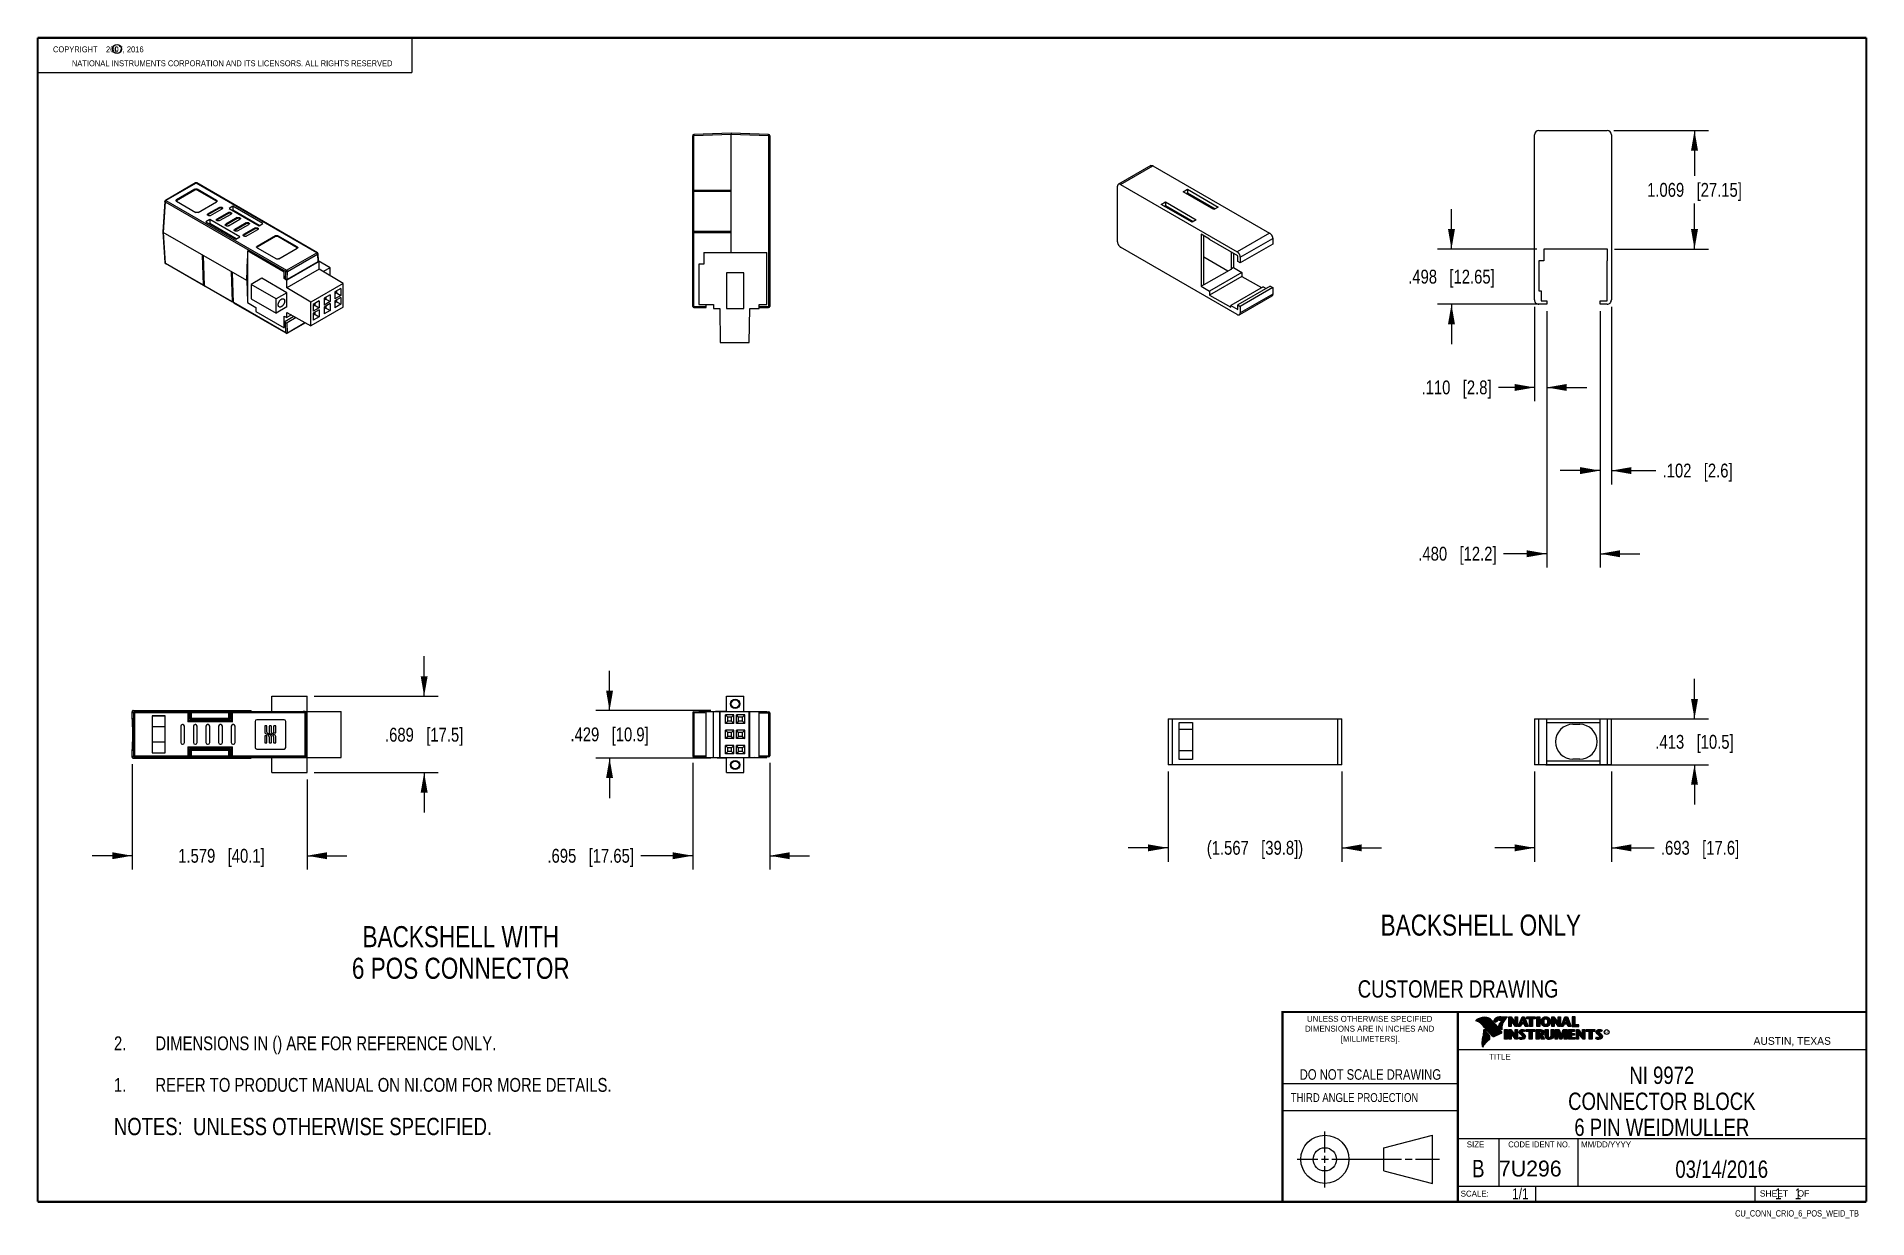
# Model space of a CAD drawing. Header units: inches. Extents: x 0.2 to 16.8, y 0.1 to 10.8.
import ezdxf

# ---------------------------------------------------------------- set-up
doc = ezdxf.new("R2010")
doc.units = ezdxf.units.IN
doc.header["$LTSCALE"] = 0.935
doc.header["$MEASUREMENT"] = 0
doc.layers.get('0').update_dxf_attribs({"linetype": 'CONTINUOUS'})
for name, color, linetype in [('DETAIL', 7, 'CONTINUOUS'), ('DIMENSIONS', 7, 'CONTINUOUS'), ('NOTE', 7, 'CONTINUOUS')]:
    doc.layers.add(name, color=color, linetype=linetype)
doc.styles.get("Standard").update_dxf_attribs({"font": 'txt', "width": 0.8})
doc.styles.add('TEXTSTYLE_2', font='txt')
doc.styles.add('TEXTSTYLE_3', font='txt', dxfattribs={"width": 0.95})
doc.dimstyles.new('DIMSTYLE_1', dxfattribs={"dimtxt": 0.125, "dimasz": 0.18, "dimexe": 0.125, "dimexo": 0.0625, "dimgap": 0.0625, "dimtad": 0, "dimtih": 1, "dimtoh": 1, "dimdec": 3, "dimzin": 4, "dimdsep": 46, "dimtxsty": 'STANDARD', "dimblk": '_FILLED', "dimblk1": '_FILLED', "dimblk2": '_FILLED', "dimcen": 0.09, "dimadec": 0, "dimazin": 0, "dimtp": 0.01, "dimtm": 0.01, "dimtfac": 1, "dimtdec": 3, "dimtofl": 0, "dimtmove": 0, "dimatfit": 3, "dimldrblk": '_FILLED', "dimfxl": 1, "dimtolj": 1, "dimtzin": 4, "dimarcsym": 0})

msp = doc.modelspace()

# ---------------------------------------------------------------- texts
at = {"color": 2, "linetype": 'CONTINUOUS', "attachment_point": 1, "line_spacing_factor": 0.9}
for s, insert, char_height, width in [('c', (0.946, 10.6893), 0.053, 0.0424), ('NATIONAL INSTRUMENTS CORPORATION AND ITS LICENSORS. ALL RIGHTS RESERVED', (0.5583, 10.5546), 0.053, 3.0104), ('THIRD ANGLE PROJECTION', (11.5564, 1.2384), 0.08, 1.408)]:
    msp.add_mtext(s, dxfattribs=dict(at, insert=insert, char_height=char_height, width=width))
at = {"color": 7, "linetype": 'CONTINUOUS', "attachment_point": 2, "line_spacing_factor": 0.9}
for s, insert, char_height, width in [('CUSTOMER DRAWING', (13.0668, 2.2564), 0.15625, 2), ('DO NOT SCALE DRAWING', (12.2754, 1.4542), 0.095, 1.52), ('B', (13.2497, 0.6361), 0.1562, 0.125)]:
    msp.add_mtext(s, dxfattribs=dict(at, insert=insert, char_height=char_height, width=width))
at = {"color": 2, "linetype": 'CONTINUOUS', "line_spacing_factor": 0.9}
for s, insert, char_height, width, attachment_point, style in [('DIMENSIONS ARE IN INCHES AND', (12.2688, 1.8465), 0.053254, 1.491112, 2, 'TEXTSTYLE_2'), ('UNLESS OTHERWISE SPECIFIED', (12.2688, 1.9352), 0.053254, 1.384604, 2, 'TEXTSTYLE_2'), ('[MILLIMETERS].', (12.2746, 1.7548), 0.053254, 0.745556, 2, 'TEXTSTYLE_2'), ('R', (14.3971, 1.8), 0.0217, 0.021738, 1, 'TEXTSTYLE_2'), ('AUSTIN, TEXAS', (15.7327, 1.7441), 0.069617, 0.905021, 1, 'TEXTSTYLE_2'), ('TITLE', (13.3474, 1.593), 0.05325, 0.26627, 1, 'TEXTSTYLE_2'), ('SIZE', (13.1451, 0.8027), 0.05325, 0.213016, 1, 'TEXTSTYLE_2'), ('CODE IDENT NO.', (13.7978, 0.8027), 0.053254, 0.708278, 2, 'TEXTSTYLE_3'), ('MM/DD/YYYY', (14.1765, 0.8027), 0.05325, 0.53254, 1, 'TEXTSTYLE_2'), ('SCALE:', (13.0904, 0.3585), 0.05325, 0.319524, 1, 'TEXTSTYLE_2'), ('SHEET    OF', (15.7892, 0.3625), 0.057262, 0.629882, 1, 'TEXTSTYLE_2')]:
    msp.add_mtext(s, dxfattribs=dict(at, insert=insert, char_height=char_height, width=width, attachment_point=attachment_point, style=style))
at = {"color": 7, "linetype": 'CONTINUOUS', "insert": (13.4363, 0.6298), "char_height": 0.14316, "width": 0.715775, "attachment_point": 1, "line_spacing_factor": 0.9, "style": 'TEXTSTYLE_2'}
msp.add_mtext('7U296', dxfattribs=at)
at = {"layer": 'DETAIL', "color": 2, "linetype": 'CONTINUOUS', "line_spacing_factor": 0.9}
for s, insert, char_height, width, attachment_point in [('BACKSHELL ONLY', (13.2717, 2.8494), 0.19, 2.128, 2), ('BACKSHELL WITH\\P6 POS CONNECTOR', (4.0675, 2.745), 0.19, 2.28, 2), ('CU_CONN_CRIO_6_POS_WEID_TB', (16.6837, 0.1826), 0.057262, 1.19105, 3)]:
    msp.add_mtext(s, dxfattribs=dict(at, insert=insert, char_height=char_height, width=width, attachment_point=attachment_point))
at = {"layer": 'DETAIL', "color": 7, "linetype": 'CONTINUOUS', "char_height": 0.1, "line_spacing_factor": 0.9}
for s, insert, width, attachment_point in [('1/1', (13.7025, 0.3805), 0.24, 3), ('    1    1', (15.8075, 0.3805), 0.8, 1)]:
    msp.add_mtext(s, dxfattribs=dict(at, insert=insert, width=width, attachment_point=attachment_point))
at = {"layer": 'NOTE', "color": 2, "linetype": 'CONTINUOUS', "insert": (0.3125, 10.6805), "char_height": 0.053, "width": 1.1448, "attachment_point": 1, "line_spacing_factor": 0.9}
msp.add_mtext('    COPYRIGHT    2007, 2016', dxfattribs=at)
at = {"layer": 'NOTE', "color": 7, "linetype": 'CONTINUOUS', "char_height": 0.15625, "attachment_point": 2, "line_spacing_factor": 0.9}
for s, insert, width in [('NI 9972\\PCONNECTOR BLOCK\\P6 PIN WEIDMULLER', (14.9051, 1.4775), 2), ('03/14/2016', (15.4455, 0.6307), 1.25)]:
    msp.add_mtext(s, dxfattribs=dict(at, insert=insert, width=width))

# ---------------------------------------------------------------- blocks, each defined once
blk = doc.blocks.new('CUSTOM_NOTE_BL0', base_point=(3.675, 1.312))
at = {"color": 2, "linetype": 'CONTINUOUS', "width": 0.8}
for s, p in [('1.', (0.938, 1.25)), ('REFER TO PRODUCT MANUAL ON NI.COM FOR MORE DETAILS.', (1.312, 1.25))]:
    blk.add_text(s, height=0.125, dxfattribs=at).set_placement(p)
blk = doc.blocks.new('_FILLED')
at = {"color": 0, "linetype": 'BYBLOCK'}
blk.add_solid([(0, 0), (-1, 0.174), (-1, -0.174)], dxfattribs=at)
blk = doc.blocks.new('*D0')
at = {"layer": 'DIMENSIONS', "color": 2, "linetype": 'CONTINUOUS'}
for p, q in [((1.102, 4.207), (1.102, 3.255)), ((2.68, 4.067), (2.68, 3.255)), ((1.102, 3.38), (0.742, 3.38)), ((2.68, 3.38), (3.04, 3.38))]:
    blk.add_line(p, q, dxfattribs=at)
at = {"layer": 'DIMENSIONS', "color": 2, "linetype": 'CONTINUOUS', "xscale": 0.18, "yscale": 0.18, "zscale": 0.18}
blk.add_blockref('_FILLED', (1.102, 3.38), dxfattribs=at)
at = {"layer": 'DIMENSIONS', "color": 2, "linetype": 'CONTINUOUS', "xscale": 0.18, "yscale": 0.18, "zscale": 0.18, "rotation": 180}
blk.add_blockref('_FILLED', (2.68, 3.38), dxfattribs=at)
at = {"layer": 'DIMENSIONS', "color": 2, "linetype": 'CONTINUOUS', "insert": (1.908, 3.442), "char_height": 0.125, "width": 1.225, "attachment_point": 2, "line_spacing_factor": 0.9}
blk.add_mtext('1.579{\\Ftxt.shx;\\W1.000000;\\H0.125000; }[40.1]', dxfattribs=at)
blk = doc.blocks.new('*D1')
at = {"layer": 'DIMENSIONS', "color": 2, "linetype": 'CONTINUOUS'}
for p, q in [((3.737, 4.819), (3.737, 5.179)), ((2.743, 4.819), (3.862, 4.819)), ((2.743, 4.13), (3.862, 4.13)), ((3.737, 4.13), (3.737, 3.77))]:
    blk.add_line(p, q, dxfattribs=at)
at = {"layer": 'DIMENSIONS', "color": 2, "linetype": 'CONTINUOUS', "xscale": 0.18, "yscale": 0.18, "zscale": 0.18}
for p, rotation in [((3.737, 4.819), 270), ((3.737, 4.13), 90)]:
    blk.add_blockref('_FILLED', p, dxfattribs=dict(at, rotation=rotation))
at = {"layer": 'DIMENSIONS', "color": 2, "linetype": 'CONTINUOUS', "insert": (3.737, 4.534), "char_height": 0.125, "width": 1.125, "attachment_point": 2, "line_spacing_factor": 0.9}
blk.add_mtext('.689{\\Ftxt.shx;\\W1.000000;\\H0.125000; }[17.5]', dxfattribs=at)
blk = doc.blocks.new('*D2')
at = {"layer": 'DIMENSIONS', "color": 2, "linetype": 'CONTINUOUS'}
for p, q in [((5.41, 4.689), (5.41, 5.049)), ((6.323, 4.689), (5.285, 4.689)), ((6.324, 4.26), (5.285, 4.26)), ((5.41, 4.26), (5.41, 3.9))]:
    blk.add_line(p, q, dxfattribs=at)
at = {"layer": 'DIMENSIONS', "color": 2, "linetype": 'CONTINUOUS', "xscale": 0.18, "yscale": 0.18, "zscale": 0.18}
for p, rotation in [((5.41, 4.689), 270), ((5.41, 4.26), 90)]:
    blk.add_blockref('_FILLED', p, dxfattribs=dict(at, rotation=rotation))
at = {"layer": 'DIMENSIONS', "color": 2, "linetype": 'CONTINUOUS', "insert": (5.41, 4.537), "char_height": 0.125, "width": 1.125, "attachment_point": 2, "line_spacing_factor": 0.9}
blk.add_mtext('.429{\\Ftxt.shx;\\W1.000000;\\H0.125000; }[10.9]', dxfattribs=at)
blk = doc.blocks.new('*D3')
at = {"layer": 'DIMENSIONS', "color": 2, "linetype": 'CONTINUOUS'}
for p, q in [((6.16, 4.219), (6.16, 3.255)), ((6.855, 4.219), (6.855, 3.255)), ((6.16, 3.38), (5.692, 3.38)), ((6.855, 3.38), (7.215, 3.38))]:
    blk.add_line(p, q, dxfattribs=at)
at = {"layer": 'DIMENSIONS', "color": 2, "linetype": 'CONTINUOUS', "xscale": 0.18, "yscale": 0.18, "zscale": 0.18}
blk.add_blockref('_FILLED', (6.16, 3.38), dxfattribs=at)
at = {"layer": 'DIMENSIONS', "color": 2, "linetype": 'CONTINUOUS', "xscale": 0.18, "yscale": 0.18, "zscale": 0.18, "rotation": 180}
blk.add_blockref('_FILLED', (6.855, 3.38), dxfattribs=at)
at = {"layer": 'DIMENSIONS', "color": 2, "linetype": 'CONTINUOUS', "insert": (5.63, 3.442), "char_height": 0.125, "width": 1.225, "attachment_point": 3, "line_spacing_factor": 0.9}
blk.add_mtext('.695{\\Ftxt.shx;\\W1.000000;\\H0.125000; }[17.65]', dxfattribs=at)
blk = doc.blocks.new('*D4')
at = {"layer": 'DIMENSIONS', "color": 2, "linetype": 'CONTINUOUS'}
for p, q in [((10.45, 4.139), (10.45, 3.326)), ((12.017, 4.139), (12.017, 3.326)), ((10.45, 3.451), (10.09, 3.451)), ((12.017, 3.451), (12.377, 3.451))]:
    blk.add_line(p, q, dxfattribs=at)
at = {"layer": 'DIMENSIONS', "color": 2, "linetype": 'CONTINUOUS', "xscale": 0.18, "yscale": 0.18, "zscale": 0.18}
blk.add_blockref('_FILLED', (10.45, 3.451), dxfattribs=at)
at = {"layer": 'DIMENSIONS', "color": 2, "linetype": 'CONTINUOUS', "xscale": 0.18, "yscale": 0.18, "zscale": 0.18, "rotation": 180}
blk.add_blockref('_FILLED', (12.017, 3.451), dxfattribs=at)
at = {"layer": 'DIMENSIONS', "color": 2, "linetype": 'CONTINUOUS', "insert": (11.234, 3.514), "char_height": 0.125, "width": 1.425, "attachment_point": 2, "line_spacing_factor": 0.9}
blk.add_mtext('(1.567{\\Ftxt.shx;\\W1.000000;\\H0.125000; }[39.8])', dxfattribs=at)
blk = doc.blocks.new('*D5')
at = {"layer": 'DIMENSIONS', "color": 2, "linetype": 'CONTINUOUS'}
for p, q in [((13.757, 4.139), (13.757, 3.326)), ((14.45, 4.139), (14.45, 3.326)), ((13.757, 3.451), (13.397, 3.451)), ((14.45, 3.451), (14.835, 3.451))]:
    blk.add_line(p, q, dxfattribs=at)
at = {"layer": 'DIMENSIONS', "color": 2, "linetype": 'CONTINUOUS', "xscale": 0.18, "yscale": 0.18, "zscale": 0.18}
blk.add_blockref('_FILLED', (13.757, 3.451), dxfattribs=at)
at = {"layer": 'DIMENSIONS', "color": 2, "linetype": 'CONTINUOUS', "xscale": 0.18, "yscale": 0.18, "zscale": 0.18, "rotation": 180}
blk.add_blockref('_FILLED', (14.45, 3.451), dxfattribs=at)
at = {"layer": 'DIMENSIONS', "color": 2, "linetype": 'CONTINUOUS', "insert": (14.897, 3.514), "char_height": 0.125, "width": 1.125, "attachment_point": 1, "line_spacing_factor": 0.9}
blk.add_mtext('.693{\\Ftxt.shx;\\W1.000000;\\H0.125000; }[17.6]', dxfattribs=at)
blk = doc.blocks.new('*D6')
at = {"layer": 'DIMENSIONS', "color": 2, "linetype": 'CONTINUOUS'}
for p, q in [((15.2, 4.615), (15.2, 4.975)), ((13.859, 4.615), (15.325, 4.615)), ((13.859, 4.201), (15.325, 4.201)), ((15.2, 4.201), (15.2, 3.841))]:
    blk.add_line(p, q, dxfattribs=at)
at = {"layer": 'DIMENSIONS', "color": 2, "linetype": 'CONTINUOUS', "xscale": 0.18, "yscale": 0.18, "zscale": 0.18}
for p, rotation in [((15.2, 4.615), 270), ((15.2, 4.201), 90)]:
    blk.add_blockref('_FILLED', p, dxfattribs=dict(at, rotation=rotation))
at = {"layer": 'DIMENSIONS', "color": 2, "linetype": 'CONTINUOUS', "insert": (15.2, 4.47), "char_height": 0.125, "width": 1.125, "attachment_point": 2, "line_spacing_factor": 0.9}
blk.add_mtext('.413{\\Ftxt.shx;\\W1.000000;\\H0.125000; }[10.5]', dxfattribs=at)
blk = doc.blocks.new('*D7')
at = {"layer": 'DIMENSIONS', "color": 2, "linetype": 'CONTINUOUS'}
for p, q in [((13.867, 8.292), (13.867, 5.979)), ((14.348, 8.292), (14.348, 5.979)), ((13.867, 6.104), (13.477, 6.104)), ((14.348, 6.104), (14.708, 6.104))]:
    blk.add_line(p, q, dxfattribs=at)
at = {"layer": 'DIMENSIONS', "color": 2, "linetype": 'CONTINUOUS', "xscale": 0.18, "yscale": 0.18, "zscale": 0.18}
blk.add_blockref('_FILLED', (13.867, 6.104), dxfattribs=at)
at = {"layer": 'DIMENSIONS', "color": 2, "linetype": 'CONTINUOUS', "xscale": 0.18, "yscale": 0.18, "zscale": 0.18, "rotation": 180}
blk.add_blockref('_FILLED', (14.348, 6.104), dxfattribs=at)
at = {"layer": 'DIMENSIONS', "color": 2, "linetype": 'CONTINUOUS', "insert": (13.414, 6.167), "char_height": 0.125, "width": 1.125, "attachment_point": 3, "line_spacing_factor": 0.9}
blk.add_mtext('.480{\\Ftxt.shx;\\W1.000000;\\H0.125000; }[12.2]', dxfattribs=at)
blk = doc.blocks.new('*D8')
at = {"layer": 'DIMENSIONS', "color": 2, "linetype": 'CONTINUOUS'}
for p, q in [((13.007, 8.852), (13.007, 9.212)), ((13.777, 8.852), (12.882, 8.852)), ((13.813, 8.354), (12.882, 8.354)), ((13.007, 8.354), (13.007, 7.994))]:
    blk.add_line(p, q, dxfattribs=at)
at = {"layer": 'DIMENSIONS', "color": 2, "linetype": 'CONTINUOUS', "xscale": 0.18, "yscale": 0.18, "zscale": 0.18}
for p, rotation in [((13.007, 8.852), 270), ((13.007, 8.354), 90)]:
    blk.add_blockref('_FILLED', p, dxfattribs=dict(at, rotation=rotation))
at = {"layer": 'DIMENSIONS', "color": 2, "linetype": 'CONTINUOUS', "insert": (13.007, 8.666), "char_height": 0.125, "width": 1.225, "attachment_point": 2, "line_spacing_factor": 0.9}
blk.add_mtext('.498{\\Ftxt.shx;\\W1.000000;\\H0.125000; }[12.65]', dxfattribs=at)
blk = doc.blocks.new('*D9')
at = {"layer": 'DIMENSIONS', "color": 2, "linetype": 'CONTINUOUS'}
for p, q in [((14.473, 9.921), (15.325, 9.921)), ((15.2, 9.921), (15.2, 9.512)), ((15.2, 8.852), (15.2, 9.262)), ((14.477, 8.852), (15.325, 8.852))]:
    blk.add_line(p, q, dxfattribs=at)
at = {"layer": 'DIMENSIONS', "color": 2, "linetype": 'CONTINUOUS', "xscale": 0.18, "yscale": 0.18, "zscale": 0.18}
for p, rotation in [((15.2, 9.921), 90), ((15.2, 8.852), 270)]:
    blk.add_blockref('_FILLED', p, dxfattribs=dict(at, rotation=rotation))
at = {"layer": 'DIMENSIONS', "color": 2, "linetype": 'CONTINUOUS', "insert": (15.2, 9.449), "char_height": 0.125, "width": 1.325, "attachment_point": 2, "line_spacing_factor": 0.9}
blk.add_mtext('1.069{\\Ftxt.shx;\\W1.000000;\\H0.125000; }[27.15]', dxfattribs=at)
blk = doc.blocks.new('*D10')
at = {"layer": 'DIMENSIONS', "color": 2, "linetype": 'CONTINUOUS'}
for p, q in [((13.757, 8.331), (13.757, 7.479)), ((13.867, 8.292), (13.867, 7.479)), ((13.757, 7.604), (13.431, 7.604)), ((13.867, 7.604), (14.227, 7.604))]:
    blk.add_line(p, q, dxfattribs=at)
at = {"layer": 'DIMENSIONS', "color": 2, "linetype": 'CONTINUOUS', "xscale": 0.18, "yscale": 0.18, "zscale": 0.18}
blk.add_blockref('_FILLED', (13.757, 7.604), dxfattribs=at)
at = {"layer": 'DIMENSIONS', "color": 2, "linetype": 'CONTINUOUS', "xscale": 0.18, "yscale": 0.18, "zscale": 0.18, "rotation": 180}
blk.add_blockref('_FILLED', (13.867, 7.604), dxfattribs=at)
at = {"layer": 'DIMENSIONS', "color": 2, "linetype": 'CONTINUOUS', "insert": (13.369, 7.667), "char_height": 0.125, "width": 1.025, "attachment_point": 3, "line_spacing_factor": 0.9}
blk.add_mtext('.110{\\Ftxt.shx;\\W1.000000;\\H0.125000; }[2.8]', dxfattribs=at)
blk = doc.blocks.new('*D11')
at = {"layer": 'DIMENSIONS', "color": 2, "linetype": 'CONTINUOUS'}
for p, q in [((14.348, 8.292), (14.348, 6.729)), ((14.45, 8.331), (14.45, 6.729)), ((14.348, 6.854), (13.988, 6.854)), ((14.45, 6.854), (14.85, 6.854))]:
    blk.add_line(p, q, dxfattribs=at)
at = {"layer": 'DIMENSIONS', "color": 2, "linetype": 'CONTINUOUS', "xscale": 0.18, "yscale": 0.18, "zscale": 0.18}
blk.add_blockref('_FILLED', (14.348, 6.854), dxfattribs=at)
at = {"layer": 'DIMENSIONS', "color": 2, "linetype": 'CONTINUOUS', "xscale": 0.18, "yscale": 0.18, "zscale": 0.18, "rotation": 180}
blk.add_blockref('_FILLED', (14.45, 6.854), dxfattribs=at)
at = {"layer": 'DIMENSIONS', "color": 2, "linetype": 'CONTINUOUS', "insert": (14.912, 6.917), "char_height": 0.125, "width": 1.025, "attachment_point": 1, "line_spacing_factor": 0.9}
blk.add_mtext('.102{\\Ftxt.shx;\\W1.000000;\\H0.125000; }[2.6]', dxfattribs=at)
blk = doc.blocks.new('DIMS_REF_BL1', base_point=(3.125, 1.687))
at = {"layer": 'DETAIL', "color": 2, "linetype": 'CONTINUOUS', "width": 0.8}
for s, p in [('2.', (0.938, 1.625)), ('DIMENSIONS IN () ARE FOR REFERENCE ONLY.', (1.312, 1.625))]:
    blk.add_text(s, height=0.125, dxfattribs=at).set_placement(p)
blk = doc.blocks.new('NOTES_HEADER_BL2', base_point=(3.1215, 0.9375))
at = {"layer": 'DETAIL', "color": 2, "linetype": 'CONTINUOUS', "width": 0.8}
blk.add_text('NOTES:  UNLESS OTHERWISE SPECIFIED.', height=0.156, dxfattribs=at).set_placement((0.9375, 0.8595))

# ---------------------------------------------------------------- dimensions: what is measured, and where the dimension line sits
at = {"layer": 'DIMENSIONS', "color": 2, "linetype": 'CONTINUOUS'}
for base, p1, p2, angle, picture, middle in [((15.1999, 9.9211), (14.4144, 8.8522), (14.4105, 9.9211), 90, '*D9', (15.1999, 9.3867)), ((13.007, 8.8522), (13.8755, 8.3542), (13.8396, 8.8522), 90, '*D8', (13.007, 8.6032)), ((13.757, 7.6042), (13.8672, 8.3542), (13.757, 8.3936), 180, '*D10', (12.8564, 7.6042)), ((3.7372, 4.8187), (2.6802, 4.1297), (2.6802, 4.8187), 90, '*D1', (3.7372, 4.4711)), ((5.41, 4.26), (6.3852, 4.6893), (6.3861, 4.26), 270, '*D2', (5.41, 4.4743)), ((15.1999, 4.6147), (13.7963, 4.2013), (13.7963, 4.6147), 90, '*D6', (15.1999, 4.408)), ((1.1016, 3.3797), (2.6802, 4.1297), (1.1016, 4.27), 180, '*D0', (1.9079, 3.3797))]:
    dim = msp.add_linear_dim(base=base, p1=p1, p2=p2, angle=angle, dimstyle='DIMSTYLE_1', dxfattribs=at)
    dim.commit()
    dim.dimension.update_dxf_attribs({"geometry": picture, "text_midpoint": middle, "dimtype": 160})
for base, p1, p2, picture, middle in [((14.3475, 6.1042), (13.8672, 8.3542), (14.3475, 8.3542), '*D7', (12.8516, 6.1042)), ((14.4499, 6.8542), (14.3475, 8.3542), (14.4499, 8.3936), '*D11', (15.4248, 6.8542)), ((6.855, 3.3797), (6.16, 4.2818), (6.855, 4.2818), '*D3', (5.0174, 3.3797)), ((14.4499, 3.4513), (13.757, 4.2013), (14.4499, 4.2013), '*D5', (15.4597, 3.4513))]:
    dim = msp.add_linear_dim(base=base, p1=p1, p2=p2, dimstyle='DIMSTYLE_1', dxfattribs=at)
    dim.commit()
    dim.dimension.update_dxf_attribs({"geometry": picture, "text_midpoint": middle, "dimtype": 160})
dim = msp.add_linear_dim(base=(12.0173, 3.4513), p1=(10.4504, 4.2013), p2=(12.0173, 4.2013), text='(<>)', dimstyle='DIMSTYLE_1', dxfattribs=at)
dim.commit()
dim.dimension.update_dxf_attribs({"geometry": '*D4', "text_midpoint": (11.2338, 3.4513), "dimtype": 160})

# ---------------------------------------------------------------- linework, layer by layer
at = {"color": 2, "linetype": 'CONTINUOUS'}
for p, q in [((0.25, 10.7586), (3.625, 10.7586)), ((0.25, 10.7586), (0.25, 10.4456)), ((3.625, 10.7586), (3.625, 10.4456)), ((0.25, 10.4456), (3.625, 10.4456)), ((13.0652, 1.9695), (16.745, 1.9695)), ((13.0652, 1.9695), (13.0652, 0.2605)), ((13.2311, 1.8934), (13.2311, 1.8949)), ((13.2347, 1.8921), (13.2347, 1.8972)), ((13.2382, 1.8907), (13.2382, 1.8994)), ((13.2418, 1.8892), (13.2418, 1.9015)), ((13.2453, 1.8876), (13.2453, 1.9035)), ((13.2489, 1.8858), (13.2489, 1.9054)), ((13.2524, 1.8839), (13.2524, 1.9069)), ((13.256, 1.8818), (13.256, 1.9084)), ((13.2596, 1.8796), (13.2596, 1.9098)), ((13.2631, 1.8772), (13.2631, 1.9111)), ((13.2667, 1.8747), (13.2667, 1.9124)), ((13.2702, 1.872), (13.2702, 1.9135)), ((13.2738, 1.869), (13.2738, 1.9146)), ((13.2773, 1.8658), (13.2773, 1.9155)), ((13.2809, 1.8624), (13.2809, 1.9164)), ((13.2844, 1.8587), (13.2844, 1.9173)), ((13.288, 1.8549), (13.288, 1.9181)), ((13.2915, 1.851), (13.2915, 1.9188)), ((13.2951, 1.8471), (13.2951, 1.9194)), ((13.2987, 1.8431), (13.2987, 1.9198)), ((13.3022, 1.8391), (13.3022, 1.92)), ((13.3058, 1.8351), (13.3058, 1.9201)), ((13.3093, 1.8311), (13.3093, 1.9201)), ((13.3129, 1.827), (13.3129, 1.9199)), ((13.3164, 1.8229), (13.3164, 1.9196)), ((13.32, 1.8188), (13.32, 1.9192)), ((13.3235, 1.8146), (13.3235, 1.9186)), ((13.3271, 1.8104), (13.3271, 1.9179)), ((13.3306, 1.8062), (13.3306, 1.9172)), ((13.3342, 1.802), (13.3342, 1.9163)), ((13.3378, 1.7978), (13.3378, 1.9151)), ((13.3413, 1.7937), (13.3413, 1.9138)), ((13.3449, 1.7897), (13.3449, 1.9122)), ((13.3484, 1.7856), (13.3484, 1.9103)), ((13.352, 1.7817), (13.352, 1.9081)), ((13.3555, 1.7778), (13.3555, 1.9055)), ((13.3591, 1.7739), (13.3591, 1.9026)), ((13.3626, 1.7701), (13.3626, 1.8991)), ((13.3662, 1.7663), (13.3662, 1.8952)), ((13.3697, 1.7625), (13.3697, 1.8915)), ((13.3733, 1.7588), (13.3733, 1.8878)), ((13.3769, 1.7556), (13.3769, 1.8841)), ((13.3804, 1.7529), (13.3804, 1.8803)), ((13.384, 1.7512), (13.384, 1.8766)), ((13.3875, 1.7509), (13.3875, 1.8728)), ((13.4022, 1.878), (13.3901, 1.8922)), ((13.3911, 1.7518), (13.3911, 1.8691)), ((13.4029, 1.881), (13.3927, 1.893)), ((13.3946, 1.8908), (13.3946, 1.8999)), ((13.3946, 1.7533), (13.3946, 1.8653)), ((13.3982, 1.8866), (13.3982, 1.9062)), ((13.3982, 1.7548), (13.3982, 1.8615)), ((13.4017, 1.8824), (13.4017, 1.9101)), ((13.4017, 1.7563), (13.4017, 1.8574)), ((13.4053, 1.8823), (13.4053, 1.9129)), ((13.4053, 1.7578), (13.4053, 1.8531)), ((13.4088, 1.8844), (13.4088, 1.915)), ((13.4088, 1.7593), (13.4088, 1.8488)), ((13.4124, 1.887), (13.4124, 1.9167)), ((13.4124, 1.7609), (13.4124, 1.8445)), ((13.4159, 1.89), (13.4159, 1.9182)), ((13.4159, 1.7625), (13.4159, 1.8402)), ((13.4195, 1.8937), (13.4195, 1.9193)), ((13.4195, 1.7641), (13.4195, 1.8359)), ((13.4231, 1.8964), (13.4231, 1.9203)), ((13.4231, 1.7657), (13.4231, 1.8316)), ((13.4266, 1.8982), (13.4266, 1.9209)), ((13.4266, 1.7674), (13.4266, 1.8273)), ((13.4302, 1.8995), (13.4302, 1.9214)), ((13.4302, 1.7691), (13.4302, 1.823)), ((13.4414, 1.8328), (13.4319, 1.8437)), ((13.4337, 1.8997), (13.4337, 1.922)), ((13.4337, 1.7708), (13.4337, 1.8187)), ((13.4433, 1.8344), (13.4349, 1.844)), ((13.4373, 1.8991), (13.4373, 1.9224)), ((13.4373, 1.8413), (13.4373, 1.8491)), ((13.4408, 1.898), (13.4408, 1.9228)), ((13.4408, 1.8372), (13.4408, 1.8572)), ((13.4444, 1.8972), (13.4444, 1.9231)), ((13.4444, 1.8331), (13.4444, 1.8665)), ((13.4479, 1.8969), (13.4479, 1.9234)), ((13.4479, 1.8288), (13.4479, 1.873)), ((13.4515, 1.8966), (13.4515, 1.9236)), ((13.4515, 1.8247), (13.4515, 1.8764)), ((13.4529, 1.9261), (13.5132, 1.9271)), ((13.453, 1.9236), (13.5067, 1.9245)), ((13.455, 1.8965), (13.455, 1.9237)), ((13.455, 1.8207), (13.455, 1.878)), ((13.4586, 1.8964), (13.4586, 1.9237)), ((13.4586, 1.8303), (13.4586, 1.879)), ((13.4622, 1.8957), (13.4622, 1.9238)), ((13.4622, 1.8535), (13.4622, 1.8795)), ((13.4657, 1.8935), (13.4657, 1.9238)), ((13.4657, 1.8636), (13.4657, 1.8798)), ((13.4693, 1.872), (13.4693, 1.9239)), ((13.4728, 1.8794), (13.4728, 1.9239)), ((13.4764, 1.8859), (13.4764, 1.924)), ((13.4799, 1.8919), (13.4799, 1.924)), ((13.4835, 1.8973), (13.4835, 1.9241)), ((13.487, 1.9023), (13.487, 1.9242)), ((13.4906, 1.9069), (13.4906, 1.9242)), ((13.4941, 1.9112), (13.4941, 1.9243)), ((13.4977, 1.9153), (13.4977, 1.9243)), ((13.5013, 1.9191), (13.5013, 1.9244)), ((13.5261, 1.9263), (13.5451, 1.9263)), ((13.5261, 1.839), (13.5261, 1.9263)), ((13.5466, 1.839), (13.5261, 1.839)), ((13.5286, 1.9237), (13.5439, 1.9237)), ((13.5286, 1.8415), (13.5286, 1.9237)), ((13.5441, 1.8415), (13.5286, 1.8415)), ((13.5332, 1.8415), (13.5332, 1.9237)), ((13.5367, 1.8415), (13.5367, 1.9237)), ((13.5402, 1.8415), (13.5402, 1.9237)), ((13.5441, 1.8976), (13.5437, 1.9237)), ((13.5439, 1.9237), (13.5854, 1.869)), ((13.5873, 1.8415), (13.5441, 1.8976)), ((13.5441, 1.8976), (13.5441, 1.8415)), ((13.5451, 1.9263), (13.5829, 1.8765)), ((13.586, 1.839), (13.5466, 1.8902)), ((13.5466, 1.8902), (13.5466, 1.839)), ((13.5471, 1.8936), (13.5471, 1.9194)), ((13.5506, 1.8891), (13.5506, 1.9149)), ((13.5541, 1.8846), (13.5541, 1.9103)), ((13.5576, 1.8801), (13.5576, 1.9057)), ((13.561, 1.8756), (13.561, 1.9011)), ((13.5645, 1.8711), (13.5645, 1.8965)), ((13.568, 1.8665), (13.568, 1.8919)), ((13.5715, 1.862), (13.5715, 1.8874)), ((13.575, 1.8575), (13.575, 1.8828)), ((13.5784, 1.853), (13.5784, 1.8782)), ((13.5819, 1.8485), (13.5819, 1.8736)), ((13.5829, 1.9263), (13.6036, 1.9263)), ((13.5829, 1.8765), (13.5829, 1.9263)), ((13.5854, 1.9237), (13.6011, 1.9237)), ((13.5854, 1.869), (13.5854, 1.9237)), ((13.5854, 1.844), (13.5854, 1.869)), ((13.6036, 1.839), (13.586, 1.839)), ((13.6011, 1.8415), (13.5873, 1.8415)), ((13.5889, 1.8415), (13.5889, 1.9237)), ((13.5923, 1.8415), (13.5923, 1.9237)), ((13.5958, 1.8415), (13.5958, 1.9237)), ((13.5993, 1.8415), (13.5993, 1.9237)), ((13.6011, 1.9237), (13.6011, 1.8415)), ((13.6036, 1.9263), (13.6036, 1.839)), ((13.6088, 1.839), (13.6444, 1.9262)), ((13.6294, 1.839), (13.6088, 1.839)), ((13.6125, 1.8415), (13.6461, 1.9237)), ((13.6277, 1.8415), (13.6125, 1.8415)), ((13.6167, 1.8415), (13.6167, 1.8516)), ((13.6201, 1.8415), (13.6201, 1.8601)), ((13.6236, 1.8415), (13.6236, 1.8686)), ((13.6271, 1.8415), (13.6271, 1.8771)), ((13.6361, 1.8623), (13.6277, 1.8415)), ((13.6378, 1.8598), (13.6294, 1.839)), ((13.6306, 1.8486), (13.6306, 1.8857)), ((13.634, 1.8573), (13.634, 1.8942)), ((13.6665, 1.8623), (13.6361, 1.8623)), ((13.6375, 1.8623), (13.6375, 1.9027)), ((13.6647, 1.8598), (13.6378, 1.8598)), ((13.6388, 1.8711), (13.65, 1.9073)), ((13.6639, 1.8711), (13.6388, 1.8711)), ((13.641, 1.8781), (13.641, 1.9112)), ((13.641, 1.8623), (13.641, 1.8711)), ((13.6423, 1.8736), (13.6519, 1.9048)), ((13.6606, 1.8736), (13.6423, 1.8736)), ((13.6444, 1.9262), (13.6664, 1.9262)), ((13.6445, 1.8893), (13.6445, 1.9197)), ((13.6445, 1.8623), (13.6445, 1.8711)), ((13.6461, 1.9237), (13.6647, 1.9237)), ((13.6479, 1.9006), (13.6479, 1.9237)), ((13.6479, 1.8623), (13.6479, 1.8711)), ((13.65, 1.9073), (13.6541, 1.9073)), ((13.6514, 1.9073), (13.6514, 1.9237)), ((13.6514, 1.8623), (13.6514, 1.8711)), ((13.6519, 1.9048), (13.6521, 1.9048)), ((13.6521, 1.9048), (13.6606, 1.8736)), ((13.6541, 1.9073), (13.6639, 1.8711)), ((13.6549, 1.9043), (13.6549, 1.9237)), ((13.6549, 1.8623), (13.6549, 1.8711)), ((13.6584, 1.8915), (13.6584, 1.9237)), ((13.6584, 1.8623), (13.6584, 1.8711)), ((13.6618, 1.8787), (13.6618, 1.9237)), ((13.6618, 1.8623), (13.6618, 1.8711)), ((13.6647, 1.9237), (13.6959, 1.8415)), ((13.6717, 1.839), (13.6647, 1.8598)), ((13.6653, 1.8623), (13.6653, 1.922)), ((13.6664, 1.9262), (13.6995, 1.839)), ((13.6735, 1.8415), (13.6665, 1.8623)), ((13.6688, 1.8555), (13.6688, 1.9128)), ((13.6995, 1.839), (13.6717, 1.839)), ((13.6723, 1.8452), (13.6723, 1.9037)), ((13.6959, 1.8415), (13.6735, 1.8415)), ((13.6757, 1.8415), (13.6757, 1.8945)), ((13.6792, 1.8415), (13.6792, 1.8854)), ((13.6827, 1.8415), (13.6827, 1.8762)), ((13.6862, 1.8415), (13.6862, 1.8671)), ((13.6866, 1.9262), (13.7634, 1.9262)), ((13.6866, 1.9099), (13.6866, 1.9262)), ((13.7118, 1.9099), (13.6866, 1.9099)), ((13.6891, 1.9237), (13.7609, 1.9237)), ((13.6891, 1.9125), (13.6891, 1.9237)), ((13.7143, 1.9125), (13.6891, 1.9125)), ((13.6896, 1.8415), (13.6896, 1.8579)), ((13.6931, 1.9125), (13.6931, 1.9237)), ((13.6931, 1.8415), (13.6931, 1.8488)), ((13.6966, 1.9125), (13.6966, 1.9237)), ((13.7001, 1.9125), (13.7001, 1.9237)), ((13.7035, 1.9125), (13.7035, 1.9237)), ((13.707, 1.9125), (13.707, 1.9237)), ((13.7105, 1.9125), (13.7105, 1.9237)), ((13.7118, 1.839), (13.7118, 1.9099)), ((13.7382, 1.839), (13.7118, 1.839)), ((13.7143, 1.9125), (13.714, 1.9237)), ((13.7143, 1.8415), (13.7143, 1.9125)), ((13.7357, 1.8415), (13.7143, 1.8415)), ((13.7174, 1.8415), (13.7174, 1.9237)), ((13.7209, 1.8415), (13.7209, 1.9237)), ((13.7244, 1.8415), (13.7244, 1.9237)), ((13.7279, 1.8415), (13.7279, 1.9237)), ((13.7313, 1.8415), (13.7313, 1.9237)), ((13.7357, 1.9125), (13.7348, 1.9237)), ((13.7609, 1.9125), (13.7357, 1.9125)), ((13.7357, 1.9125), (13.7357, 1.8415)), ((13.7634, 1.9099), (13.7382, 1.9099)), ((13.7382, 1.9099), (13.7382, 1.839)), ((13.7383, 1.9125), (13.7383, 1.9237)), ((13.7418, 1.9125), (13.7418, 1.9237)), ((13.7452, 1.9125), (13.7452, 1.9237)), ((13.7487, 1.9125), (13.7487, 1.9237)), ((13.7522, 1.9125), (13.7522, 1.9237)), ((13.7557, 1.9125), (13.7557, 1.9237)), ((13.7591, 1.9125), (13.7591, 1.9237)), ((13.7609, 1.9237), (13.7609, 1.9125)), ((13.7634, 1.9262), (13.7634, 1.9099)), ((13.7768, 1.9262), (13.8031, 1.9262)), ((13.7768, 1.839), (13.7768, 1.9262)), ((13.8031, 1.839), (13.7768, 1.839)), ((13.7794, 1.9237), (13.8006, 1.9237)), ((13.7794, 1.8415), (13.7794, 1.9237)), ((13.8006, 1.8415), (13.7794, 1.8415)), ((13.7835, 1.8415), (13.7835, 1.9237)), ((13.787, 1.8415), (13.787, 1.9237)), ((13.7904, 1.8415), (13.7904, 1.9237)), ((13.7939, 1.8415), (13.7939, 1.9237)), ((13.7974, 1.8415), (13.7974, 1.9237)), ((13.8006, 1.9237), (13.8006, 1.8415)), ((13.8031, 1.9262), (13.8031, 1.839)), ((13.8154, 1.8853), (13.8155, 1.8871)), ((13.8154, 1.8834), (13.8154, 1.8853)), ((13.8154, 1.8816), (13.8154, 1.8834)), ((13.8155, 1.8797), (13.8154, 1.8816)), ((13.8155, 1.8871), (13.8157, 1.8889)), ((13.8157, 1.8779), (13.8155, 1.8797)), ((13.8157, 1.8889), (13.8159, 1.8907)), ((13.8159, 1.876), (13.8157, 1.8779)), ((13.8159, 1.8907), (13.8161, 1.8924)), ((13.8162, 1.8742), (13.8159, 1.876)), ((13.8161, 1.8924), (13.8165, 1.8941)), ((13.8166, 1.8724), (13.8162, 1.8742)), ((13.8165, 1.8941), (13.8169, 1.8958)), ((13.817, 1.8706), (13.8166, 1.8724)), ((13.8169, 1.8958), (13.8174, 1.8975)), ((13.8174, 1.8689), (13.817, 1.8706)), ((13.8174, 1.8975), (13.8179, 1.8991)), ((13.8179, 1.8672), (13.8174, 1.8689)), ((13.8179, 1.8991), (13.8185, 1.9006)), ((13.8179, 1.8852), (13.818, 1.8869)), ((13.8179, 1.8834), (13.8179, 1.8852)), ((13.818, 1.8817), (13.8179, 1.8834)), ((13.8185, 1.8655), (13.8179, 1.8672)), ((13.818, 1.8869), (13.8182, 1.8886)), ((13.8181, 1.8799), (13.818, 1.8817)), ((13.8182, 1.8781), (13.8181, 1.8799)), ((13.8182, 1.8886), (13.8184, 1.8903)), ((13.8184, 1.8764), (13.8182, 1.8781)), ((13.8184, 1.8903), (13.8186, 1.892)), ((13.8187, 1.8746), (13.8184, 1.8764)), ((13.8185, 1.9006), (13.8191, 1.9021)), ((13.8191, 1.8639), (13.8185, 1.8655)), ((13.8186, 1.892), (13.819, 1.8936)), ((13.8191, 1.8729), (13.8187, 1.8746)), ((13.819, 1.8936), (13.8193, 1.8952)), ((13.8191, 1.9021), (13.8198, 1.9036)), ((13.8194, 1.8712), (13.8191, 1.8729)), ((13.8198, 1.8623), (13.8191, 1.8639)), ((13.8193, 1.8952), (13.8198, 1.8967)), ((13.8199, 1.8696), (13.8194, 1.8712)), ((13.8198, 1.9036), (13.8206, 1.9051)), ((13.8198, 1.8967), (13.8203, 1.8982)), ((13.8205, 1.8607), (13.8198, 1.8623)), ((13.8204, 1.8679), (13.8199, 1.8696)), ((13.8203, 1.8982), (13.8208, 1.8997)), ((13.8209, 1.8664), (13.8204, 1.8679)), ((13.8213, 1.8592), (13.8205, 1.8607)), ((13.8206, 1.9051), (13.8214, 1.9065)), ((13.8208, 1.8997), (13.8214, 1.9011)), ((13.8209, 1.8664), (13.8208, 1.8997)), ((13.8215, 1.8648), (13.8209, 1.8664)), ((13.8221, 1.8578), (13.8213, 1.8592)), ((13.8214, 1.9065), (13.8223, 1.9079)), ((13.8214, 1.9011), (13.8221, 1.9025)), ((13.8221, 1.8633), (13.8215, 1.8648)), ((13.8221, 1.9025), (13.8228, 1.9038)), ((13.8228, 1.8619), (13.8221, 1.8633)), ((13.823, 1.8563), (13.8221, 1.8578)), ((13.8223, 1.9079), (13.8232, 1.9092)), ((13.8228, 1.9038), (13.8236, 1.9052)), ((13.8235, 1.8604), (13.8228, 1.8619)), ((13.8239, 1.855), (13.823, 1.8563)), ((13.8232, 1.9092), (13.8243, 1.9106)), ((13.8243, 1.8591), (13.8235, 1.8604)), ((13.8236, 1.9052), (13.8244, 1.9065)), ((13.8249, 1.8536), (13.8239, 1.855)), ((13.8243, 1.9106), (13.8253, 1.9119)), ((13.8243, 1.8591), (13.8244, 1.9065)), ((13.8251, 1.8577), (13.8243, 1.8591)), ((13.8244, 1.9065), (13.8253, 1.9077)), ((13.826, 1.8523), (13.8249, 1.8536)), ((13.826, 1.8564), (13.8251, 1.8577)), ((13.8253, 1.9119), (13.8265, 1.9132)), ((13.8253, 1.9077), (13.8262, 1.909)), ((13.8269, 1.8552), (13.826, 1.8564)), ((13.8271, 1.8511), (13.826, 1.8523)), ((13.8262, 1.909), (13.8273, 1.9102)), ((13.8265, 1.9132), (13.8276, 1.9144)), ((13.8279, 1.854), (13.8269, 1.8552)), ((13.8282, 1.8499), (13.8271, 1.8511)), ((13.8273, 1.9102), (13.8283, 1.9114)), ((13.8276, 1.9144), (13.8288, 1.9156)), ((13.8279, 1.854), (13.8283, 1.9114)), ((13.8289, 1.8528), (13.8279, 1.854)), ((13.8294, 1.8487), (13.8282, 1.8499)), ((13.8283, 1.9114), (13.8294, 1.9126)), ((13.8288, 1.9156), (13.8301, 1.9167)), ((13.83, 1.8517), (13.8289, 1.8528)), ((13.8294, 1.9126), (13.8306, 1.9137)), ((13.8306, 1.8476), (13.8294, 1.8487)), ((13.8311, 1.8506), (13.83, 1.8517)), ((13.8301, 1.9167), (13.8314, 1.9178)), ((13.8306, 1.9137), (13.8318, 1.9148)), ((13.8319, 1.8466), (13.8306, 1.8476)), ((13.8311, 1.8506), (13.8318, 1.9148)), ((13.8323, 1.8496), (13.8311, 1.8506)), ((13.8314, 1.9178), (13.8327, 1.9188)), ((13.8318, 1.9148), (13.833, 1.9158)), ((13.8332, 1.8456), (13.8319, 1.8466)), ((13.8335, 1.8486), (13.8323, 1.8496)), ((13.8327, 1.9188), (13.834, 1.9198)), ((13.833, 1.9158), (13.8342, 1.9168)), ((13.8346, 1.8447), (13.8332, 1.8456)), ((13.8347, 1.8477), (13.8335, 1.8486)), ((13.834, 1.9198), (13.8354, 1.9207)), ((13.8342, 1.9168), (13.8355, 1.9177)), ((13.836, 1.8438), (13.8346, 1.8447)), ((13.8347, 1.8477), (13.8355, 1.9177)), ((13.836, 1.8468), (13.8347, 1.8477)), ((13.8354, 1.9207), (13.8368, 1.9215)), ((13.8355, 1.9177), (13.8368, 1.9185)), ((13.8373, 1.846), (13.836, 1.8468)), ((13.8374, 1.843), (13.836, 1.8438)), ((13.8368, 1.9215), (13.8382, 1.9223)), ((13.8368, 1.9185), (13.8381, 1.9193)), ((13.8386, 1.8452), (13.8373, 1.846)), ((13.839, 1.8423), (13.8374, 1.843)), ((13.8381, 1.9193), (13.8394, 1.92)), ((13.8386, 1.8452), (13.8381, 1.9193)), ((13.8382, 1.9223), (13.8397, 1.923)), ((13.84, 1.8445), (13.8386, 1.8452)), ((13.8405, 1.8416), (13.839, 1.8423)), ((13.8394, 1.92), (13.8408, 1.9207)), ((13.8397, 1.923), (13.8412, 1.9237)), ((13.8397, 1.8857), (13.8398, 1.8868)), ((13.8397, 1.8845), (13.8397, 1.8857)), ((13.8397, 1.8833), (13.8397, 1.8845)), ((13.8397, 1.8821), (13.8397, 1.8833)), ((13.8397, 1.8809), (13.8397, 1.8821)), ((13.8398, 1.8796), (13.8397, 1.8809)), ((13.8398, 1.8868), (13.8399, 1.888)), ((13.8399, 1.8784), (13.8398, 1.8796)), ((13.8399, 1.888), (13.84, 1.8891)), ((13.84, 1.8773), (13.8399, 1.8784)), ((13.84, 1.8891), (13.8401, 1.8902)), ((13.8401, 1.8761), (13.84, 1.8773)), ((13.8415, 1.8439), (13.84, 1.8445)), ((13.8401, 1.8902), (13.8402, 1.8913)), ((13.8402, 1.8749), (13.8401, 1.8761)), ((13.8402, 1.8913), (13.8403, 1.8924)), ((13.8404, 1.8738), (13.8402, 1.8749)), ((13.8403, 1.8924), (13.8405, 1.8934)), ((13.8405, 1.8727), (13.8404, 1.8738)), ((13.8405, 1.8934), (13.8407, 1.8944)), ((13.8407, 1.8716), (13.8405, 1.8727)), ((13.8421, 1.8409), (13.8405, 1.8416)), ((13.8407, 1.8944), (13.8409, 1.8954)), ((13.841, 1.8706), (13.8407, 1.8716)), ((13.8408, 1.9207), (13.8422, 1.9213)), ((13.8409, 1.8954), (13.8411, 1.8963)), ((13.8412, 1.8696), (13.841, 1.8706)), ((13.8411, 1.8963), (13.8414, 1.8972)), ((13.8412, 1.9237), (13.8427, 1.9243)), ((13.8414, 1.8686), (13.8412, 1.8696)), ((13.8414, 1.8972), (13.8416, 1.8981)), ((13.8417, 1.8677), (13.8414, 1.8686)), ((13.8415, 1.8439), (13.8417, 1.8678)), ((13.843, 1.8433), (13.8415, 1.8439)), ((13.8416, 1.8981), (13.8419, 1.899)), ((13.842, 1.8667), (13.8417, 1.8677)), ((13.8419, 1.899), (13.8422, 1.8999)), ((13.842, 1.8991), (13.8422, 1.9213)), ((13.8423, 1.8658), (13.842, 1.8667)), ((13.8438, 1.8404), (13.8421, 1.8409)), ((13.8422, 1.9213), (13.8436, 1.9219)), ((13.8422, 1.8999), (13.8426, 1.9007)), ((13.8422, 1.8844), (13.8423, 1.8856)), ((13.8422, 1.8833), (13.8422, 1.8844)), ((13.8422, 1.8821), (13.8422, 1.8833)), ((13.8423, 1.8809), (13.8422, 1.8821)), ((13.8423, 1.8867), (13.8424, 1.8878)), ((13.8423, 1.8856), (13.8423, 1.8867)), ((13.8423, 1.8798), (13.8423, 1.8809)), ((13.8424, 1.8786), (13.8423, 1.8798)), ((13.8427, 1.865), (13.8423, 1.8658)), ((13.8424, 1.8878), (13.8425, 1.8889)), ((13.8425, 1.8775), (13.8424, 1.8786)), ((13.8425, 1.8889), (13.8426, 1.89)), ((13.8426, 1.8764), (13.8425, 1.8775)), ((13.8426, 1.9007), (13.843, 1.9016)), ((13.8426, 1.89), (13.8427, 1.891)), ((13.8427, 1.8753), (13.8426, 1.8764)), ((13.8427, 1.9243), (13.8443, 1.9248)), ((13.8427, 1.891), (13.8428, 1.892)), ((13.8429, 1.8742), (13.8427, 1.8753)), ((13.8431, 1.8641), (13.8427, 1.865)), ((13.8428, 1.892), (13.843, 1.893)), ((13.843, 1.8731), (13.8429, 1.8742)), ((13.843, 1.9016), (13.8434, 1.9024)), ((13.843, 1.893), (13.8432, 1.8939)), ((13.8432, 1.8721), (13.843, 1.8731)), ((13.8445, 1.8428), (13.843, 1.8433)), ((13.8434, 1.8633), (13.8431, 1.8641)), ((13.8432, 1.8939), (13.8434, 1.8948)), ((13.8434, 1.8712), (13.8432, 1.8721)), ((13.8434, 1.9024), (13.8438, 1.9032)), ((13.8434, 1.8948), (13.8436, 1.8957)), ((13.8436, 1.8702), (13.8434, 1.8712)), ((13.8439, 1.8625), (13.8434, 1.8633)), ((13.8436, 1.9219), (13.8451, 1.9224)), ((13.8436, 1.8957), (13.8438, 1.8965)), ((13.8439, 1.8693), (13.8436, 1.8702)), ((13.8438, 1.9032), (13.8443, 1.904)), ((13.8438, 1.8965), (13.844, 1.8974)), ((13.8455, 1.8399), (13.8438, 1.8404)), ((13.8441, 1.8684), (13.8439, 1.8693)), ((13.8443, 1.8617), (13.8439, 1.8625)), ((13.844, 1.8974), (13.8443, 1.8982)), ((13.8444, 1.8676), (13.8441, 1.8684)), ((13.8443, 1.9248), (13.8459, 1.9253)), ((13.8443, 1.904), (13.8447, 1.9047)), ((13.8443, 1.8982), (13.8446, 1.899)), ((13.8448, 1.8609), (13.8443, 1.8617)), ((13.8447, 1.8667), (13.8444, 1.8676)), ((13.8462, 1.8423), (13.8445, 1.8428)), ((13.8446, 1.899), (13.8449, 1.8997)), ((13.8447, 1.9047), (13.8453, 1.9055)), ((13.845, 1.8659), (13.8447, 1.8667)), ((13.8453, 1.8602), (13.8448, 1.8609)), ((13.8449, 1.8997), (13.8453, 1.9005)), ((13.8454, 1.8651), (13.845, 1.8659)), ((13.8451, 1.9224), (13.8466, 1.9229)), ((13.8453, 1.9055), (13.8451, 1.9224)), ((13.8453, 1.9055), (13.8458, 1.9062)), ((13.8453, 1.9005), (13.8456, 1.9012)), ((13.8458, 1.8595), (13.8453, 1.8602)), ((13.8457, 1.8644), (13.8454, 1.8651)), ((13.8473, 1.8395), (13.8455, 1.8399)), ((13.8456, 1.9012), (13.846, 1.902)), ((13.8461, 1.8637), (13.8457, 1.8644)), ((13.8458, 1.9062), (13.8464, 1.9068)), ((13.8464, 1.8588), (13.8458, 1.8595)), ((13.846, 1.8424), (13.8458, 1.8595)), ((13.8459, 1.9253), (13.8476, 1.9257)), ((13.846, 1.902), (13.8464, 1.9027)), ((13.8465, 1.863), (13.8461, 1.8637)), ((13.8478, 1.8419), (13.8462, 1.8423)), ((13.8464, 1.9068), (13.847, 1.9074)), ((13.8464, 1.9027), (13.8468, 1.9033)), ((13.847, 1.8581), (13.8464, 1.8588)), ((13.8469, 1.8623), (13.8465, 1.863)), ((13.8466, 1.9229), (13.8481, 1.9233)), ((13.8468, 1.9033), (13.8473, 1.9039)), ((13.8473, 1.8617), (13.8469, 1.8623)), ((13.847, 1.9074), (13.8477, 1.908)), ((13.8477, 1.8575), (13.847, 1.8581)), ((13.8473, 1.9039), (13.8478, 1.9045)), ((13.8478, 1.8611), (13.8473, 1.8617)), ((13.8491, 1.8391), (13.8473, 1.8395)), ((13.8476, 1.9257), (13.8492, 1.9261)), ((13.8477, 1.908), (13.8483, 1.9086)), ((13.8483, 1.857), (13.8477, 1.8575)), ((13.8478, 1.9045), (13.8482, 1.9051)), ((13.8483, 1.8605), (13.8478, 1.8611)), ((13.8495, 1.8416), (13.8478, 1.8419)), ((13.8481, 1.9233), (13.8497, 1.9236)), ((13.8482, 1.9051), (13.8488, 1.9056)), ((13.8483, 1.9086), (13.849, 1.9091)), ((13.8488, 1.8599), (13.8483, 1.8605)), ((13.849, 1.8564), (13.8483, 1.857)), ((13.8488, 1.9056), (13.8493, 1.9061)), ((13.8494, 1.8594), (13.8488, 1.8599)), ((13.849, 1.9091), (13.8497, 1.9095)), ((13.8498, 1.8559), (13.849, 1.8564)), ((13.8509, 1.8388), (13.8491, 1.8391)), ((13.8492, 1.9261), (13.8509, 1.9264)), ((13.8493, 1.9061), (13.8498, 1.9065)), ((13.8499, 1.8589), (13.8494, 1.8594)), ((13.8495, 1.9094), (13.8495, 1.9236)), ((13.8495, 1.8416), (13.8495, 1.8561)), ((13.8513, 1.8413), (13.8495, 1.8416)), ((13.8497, 1.9236), (13.8513, 1.9239)), ((13.8497, 1.9095), (13.8505, 1.9099)), ((13.8498, 1.9065), (13.8504, 1.9069)), ((13.8505, 1.8555), (13.8498, 1.8559)), ((13.8505, 1.8585), (13.8499, 1.8589)), ((13.8504, 1.9069), (13.851, 1.9073)), ((13.8505, 1.9099), (13.8512, 1.9103)), ((13.8511, 1.8581), (13.8505, 1.8585)), ((13.8513, 1.8551), (13.8505, 1.8555)), ((13.8509, 1.9264), (13.8527, 1.9266)), ((13.8528, 1.8386), (13.8509, 1.8388)), ((13.851, 1.9073), (13.8516, 1.9077)), ((13.8518, 1.8577), (13.8511, 1.8581)), ((13.8512, 1.9103), (13.852, 1.9106)), ((13.8513, 1.9239), (13.853, 1.9241)), ((13.8521, 1.8547), (13.8513, 1.8551)), ((13.853, 1.8411), (13.8513, 1.8413)), ((13.8516, 1.9077), (13.8523, 1.908)), ((13.8524, 1.8574), (13.8518, 1.8577)), ((13.852, 1.9106), (13.8528, 1.9109)), ((13.853, 1.8544), (13.8521, 1.8547)), ((13.8523, 1.908), (13.8529, 1.9083)), ((13.8531, 1.8571), (13.8524, 1.8574)), ((13.8527, 1.9266), (13.8544, 1.9268)), ((13.8528, 1.9109), (13.8536, 1.9111)), ((13.8547, 1.8384), (13.8528, 1.8386)), ((13.8529, 1.9083), (13.8536, 1.9085)), ((13.853, 1.9241), (13.8546, 1.9243)), ((13.853, 1.9109), (13.853, 1.9241)), ((13.8538, 1.8542), (13.853, 1.8544)), ((13.853, 1.8411), (13.853, 1.8544)), ((13.8548, 1.841), (13.853, 1.8411)), ((13.8538, 1.8568), (13.8531, 1.8571)), ((13.8536, 1.9111), (13.8545, 1.9113)), ((13.8536, 1.9085), (13.8543, 1.9087)), ((13.8545, 1.8566), (13.8538, 1.8568)), ((13.8547, 1.854), (13.8538, 1.8542)), ((13.8543, 1.9087), (13.855, 1.9089)), ((13.8544, 1.9268), (13.8561, 1.9269)), ((13.8545, 1.9113), (13.8553, 1.9115)), ((13.8552, 1.8564), (13.8545, 1.8566)), ((13.8546, 1.9243), (13.8563, 1.9244)), ((13.8556, 1.8538), (13.8547, 1.854)), ((13.8565, 1.8384), (13.8547, 1.8384)), ((13.8566, 1.8409), (13.8548, 1.841)), ((13.855, 1.9089), (13.8557, 1.909)), ((13.8559, 1.8563), (13.8552, 1.8564)), ((13.8553, 1.9115), (13.8562, 1.9116)), ((13.8565, 1.8537), (13.8556, 1.8538)), ((13.8557, 1.909), (13.8565, 1.9091)), ((13.8567, 1.8562), (13.8559, 1.8563)), ((13.8561, 1.9269), (13.8579, 1.927)), ((13.8562, 1.9116), (13.8571, 1.9117)), ((13.8563, 1.9244), (13.8579, 1.9245)), ((13.8565, 1.9116), (13.8565, 1.9244)), ((13.8565, 1.9091), (13.8572, 1.9092)), ((13.8574, 1.8537), (13.8565, 1.8537)), ((13.8565, 1.8409), (13.8565, 1.8537)), ((13.8584, 1.8383), (13.8565, 1.8384)), ((13.8584, 1.8408), (13.8566, 1.8409)), ((13.8574, 1.8562), (13.8567, 1.8562)), ((13.8571, 1.9117), (13.858, 1.9117)), ((13.8572, 1.9092), (13.858, 1.9092)), ((13.8582, 1.8562), (13.8574, 1.8562)), ((13.8583, 1.8537), (13.8574, 1.8537)), ((13.8579, 1.927), (13.8596, 1.927)), ((13.8579, 1.9245), (13.8596, 1.9244)), ((13.858, 1.9117), (13.8589, 1.9117)), ((13.858, 1.9092), (13.8587, 1.9091)), ((13.8589, 1.8563), (13.8582, 1.8562)), ((13.8592, 1.8537), (13.8583, 1.8537)), ((13.8601, 1.8409), (13.8584, 1.8408)), ((13.8602, 1.8384), (13.8584, 1.8383)), ((13.8587, 1.9091), (13.8595, 1.9091)), ((13.8589, 1.9117), (13.8598, 1.9116)), ((13.8597, 1.8564), (13.8589, 1.8563)), ((13.8601, 1.8539), (13.8592, 1.8537)), ((13.8595, 1.9091), (13.8602, 1.909)), ((13.8596, 1.927), (13.8614, 1.9269)), ((13.8596, 1.9244), (13.8612, 1.9243)), ((13.8605, 1.8565), (13.8597, 1.8564)), ((13.8598, 1.9116), (13.8607, 1.9114)), ((13.8599, 1.8409), (13.8601, 1.8539)), ((13.861, 1.854), (13.8601, 1.8539)), ((13.8618, 1.841), (13.8601, 1.8409)), ((13.8602, 1.909), (13.861, 1.9088)), ((13.862, 1.8384), (13.8602, 1.8384)), ((13.8612, 1.8567), (13.8605, 1.8565)), ((13.8607, 1.9114), (13.8616, 1.9113)), ((13.861, 1.9114), (13.8612, 1.9243)), ((13.861, 1.9088), (13.8617, 1.9086)), ((13.8619, 1.8542), (13.861, 1.854)), ((13.8612, 1.9243), (13.8628, 1.9242)), ((13.862, 1.8569), (13.8612, 1.8567)), ((13.8614, 1.9269), (13.8631, 1.9267)), ((13.8616, 1.9113), (13.8624, 1.911)), ((13.8617, 1.9086), (13.8624, 1.9084)), ((13.8635, 1.8411), (13.8618, 1.841)), ((13.8627, 1.8545), (13.8619, 1.8542)), ((13.8627, 1.8571), (13.862, 1.8569)), ((13.8638, 1.8386), (13.862, 1.8384)), ((13.8624, 1.911), (13.8632, 1.9108)), ((13.8624, 1.9084), (13.8631, 1.9081)), ((13.8634, 1.8574), (13.8627, 1.8571)), ((13.8636, 1.8547), (13.8627, 1.8545)), ((13.8628, 1.9242), (13.8644, 1.924)), ((13.8631, 1.9267), (13.8648, 1.9265)), ((13.8631, 1.9081), (13.8638, 1.9079)), ((13.8632, 1.9108), (13.864, 1.9105)), ((13.8641, 1.8577), (13.8634, 1.8574)), ((13.8634, 1.8411), (13.8636, 1.8547)), ((13.8652, 1.8413), (13.8635, 1.8411)), ((13.8644, 1.8551), (13.8636, 1.8547)), ((13.8638, 1.9079), (13.8645, 1.9076)), ((13.8656, 1.8388), (13.8638, 1.8386)), ((13.864, 1.9105), (13.8648, 1.9102)), ((13.8647, 1.858), (13.8641, 1.8577)), ((13.8643, 1.9104), (13.8644, 1.924)), ((13.8644, 1.924), (13.8661, 1.9237)), ((13.8652, 1.8554), (13.8644, 1.8551)), ((13.8645, 1.9076), (13.8651, 1.9072)), ((13.8653, 1.8584), (13.8647, 1.858)), ((13.8648, 1.9265), (13.8665, 1.9262)), ((13.8648, 1.9102), (13.8656, 1.9098)), ((13.8651, 1.9072), (13.8657, 1.9069)), ((13.8659, 1.8558), (13.8652, 1.8554)), ((13.8668, 1.8416), (13.8652, 1.8413)), ((13.8659, 1.8588), (13.8653, 1.8584)), ((13.8656, 1.9098), (13.8663, 1.9094)), ((13.8673, 1.8391), (13.8656, 1.8388)), ((13.8657, 1.9069), (13.8662, 1.9065)), ((13.8665, 1.8592), (13.8659, 1.8588)), ((13.8667, 1.8562), (13.8659, 1.8558)), ((13.8661, 1.9237), (13.8676, 1.9233)), ((13.8662, 1.9065), (13.8668, 1.9061)), ((13.8663, 1.9094), (13.867, 1.909)), ((13.8665, 1.9262), (13.8682, 1.9258)), ((13.867, 1.8596), (13.8665, 1.8592)), ((13.8674, 1.8567), (13.8667, 1.8562)), ((13.8668, 1.9061), (13.8673, 1.9056)), ((13.8685, 1.842), (13.8668, 1.8416)), ((13.8669, 1.8416), (13.867, 1.8565)), ((13.867, 1.909), (13.8677, 1.9085)), ((13.8675, 1.8601), (13.867, 1.8596)), ((13.8673, 1.9056), (13.8677, 1.9052)), ((13.869, 1.8395), (13.8673, 1.8391)), ((13.8681, 1.8572), (13.8674, 1.8567)), ((13.8675, 1.9087), (13.8676, 1.9233)), ((13.868, 1.8606), (13.8675, 1.8601)), ((13.8676, 1.9233), (13.8692, 1.9229)), ((13.8677, 1.9085), (13.8683, 1.908)), ((13.8677, 1.9052), (13.8682, 1.9047)), ((13.8684, 1.8612), (13.868, 1.8606)), ((13.8687, 1.8577), (13.8681, 1.8572)), ((13.8682, 1.9258), (13.8699, 1.9254)), ((13.8682, 1.9047), (13.8686, 1.9042)), ((13.8683, 1.908), (13.869, 1.9075)), ((13.8688, 1.8618), (13.8684, 1.8612)), ((13.8701, 1.8424), (13.8685, 1.842)), ((13.8686, 1.9042), (13.869, 1.9037)), ((13.8693, 1.8583), (13.8687, 1.8577)), ((13.8693, 1.8624), (13.8688, 1.8618)), ((13.869, 1.9075), (13.8695, 1.907)), ((13.869, 1.9037), (13.8694, 1.9031)), ((13.8707, 1.8399), (13.869, 1.8395)), ((13.8692, 1.9229), (13.8708, 1.9225)), ((13.8696, 1.8631), (13.8693, 1.8624)), ((13.8699, 1.859), (13.8693, 1.8583)), ((13.8694, 1.9031), (13.8698, 1.9025)), ((13.8695, 1.907), (13.8701, 1.9064)), ((13.87, 1.8638), (13.8696, 1.8631)), ((13.8698, 1.9025), (13.8701, 1.9019)), ((13.8699, 1.9254), (13.8715, 1.9249)), ((13.8704, 1.8596), (13.8699, 1.859)), ((13.8704, 1.8645), (13.87, 1.8638)), ((13.8701, 1.9064), (13.8706, 1.9058)), ((13.8701, 1.9019), (13.8704, 1.9012)), ((13.8716, 1.8428), (13.8701, 1.8424)), ((13.8704, 1.9012), (13.8708, 1.9005)), ((13.8707, 1.8653), (13.8704, 1.8645)), ((13.8709, 1.8603), (13.8704, 1.8596)), ((13.8706, 1.9058), (13.8711, 1.9052)), ((13.871, 1.8661), (13.8707, 1.8653)), ((13.8724, 1.8404), (13.8707, 1.8399)), ((13.8708, 1.9225), (13.8723, 1.922)), ((13.871, 1.9053), (13.8708, 1.9225)), ((13.8708, 1.9005), (13.8711, 1.8998)), ((13.8714, 1.8611), (13.8709, 1.8603)), ((13.8713, 1.8669), (13.871, 1.8661)), ((13.8711, 1.9052), (13.8715, 1.9045)), ((13.8711, 1.8998), (13.8714, 1.899)), ((13.8716, 1.8677), (13.8713, 1.8669)), ((13.8714, 1.899), (13.8717, 1.8981)), ((13.8719, 1.8618), (13.8714, 1.8611)), ((13.8716, 1.8428), (13.8714, 1.8611)), ((13.8715, 1.9249), (13.8732, 1.9243)), ((13.8715, 1.9045), (13.872, 1.9038)), ((13.8719, 1.8686), (13.8716, 1.8677)), ((13.8732, 1.8434), (13.8716, 1.8428)), ((13.8717, 1.8981), (13.8719, 1.8972)), ((13.8719, 1.8972), (13.8722, 1.8963)), ((13.8722, 1.8695), (13.8719, 1.8686)), ((13.8723, 1.8626), (13.8719, 1.8618)), ((13.872, 1.9038), (13.8724, 1.9031)), ((13.8722, 1.8963), (13.8724, 1.8954)), ((13.8724, 1.8704), (13.8722, 1.8695)), ((13.8723, 1.922), (13.8738, 1.9214)), ((13.8727, 1.8634), (13.8723, 1.8626)), ((13.8724, 1.9031), (13.8727, 1.9023)), ((13.8724, 1.8954), (13.8727, 1.8944)), ((13.8727, 1.8713), (13.8724, 1.8704)), ((13.8741, 1.841), (13.8724, 1.8404)), ((13.8727, 1.9023), (13.8731, 1.9015)), ((13.8727, 1.8944), (13.8729, 1.8933)), ((13.8729, 1.8723), (13.8727, 1.8713)), ((13.873, 1.8643), (13.8727, 1.8634)), ((13.8729, 1.8933), (13.8731, 1.8923)), ((13.8731, 1.8733), (13.8729, 1.8723)), ((13.8734, 1.8651), (13.873, 1.8643)), ((13.8731, 1.9015), (13.8734, 1.9007)), ((13.8731, 1.8923), (13.8732, 1.8912)), ((13.8732, 1.8743), (13.8731, 1.8733)), ((13.8732, 1.9243), (13.8748, 1.9237)), ((13.8732, 1.8912), (13.8734, 1.8901)), ((13.8734, 1.8753), (13.8732, 1.8743)), ((13.8747, 1.844), (13.8732, 1.8434)), ((13.8734, 1.9007), (13.8737, 1.8998)), ((13.8734, 1.8901), (13.8735, 1.889)), ((13.8735, 1.8764), (13.8734, 1.8753)), ((13.8737, 1.866), (13.8734, 1.8651)), ((13.8735, 1.889), (13.8736, 1.8878)), ((13.8736, 1.8775), (13.8735, 1.8764)), ((13.8736, 1.8878), (13.8737, 1.8867)), ((13.8737, 1.8786), (13.8736, 1.8775)), ((13.8737, 1.8998), (13.8741, 1.8989)), ((13.8737, 1.8867), (13.8737, 1.8855)), ((13.8737, 1.8855), (13.8738, 1.8844)), ((13.8738, 1.8798), (13.8737, 1.8786)), ((13.874, 1.8669), (13.8737, 1.866)), ((13.8738, 1.9214), (13.8753, 1.9207)), ((13.8741, 1.8988), (13.8738, 1.9214)), ((13.8738, 1.8844), (13.8738, 1.8832)), ((13.8738, 1.8832), (13.8738, 1.8821)), ((13.8738, 1.8821), (13.8738, 1.8809)), ((13.8738, 1.8809), (13.8738, 1.8798)), ((13.8743, 1.8678), (13.874, 1.8669)), ((13.8741, 1.8989), (13.8744, 1.898)), ((13.8757, 1.8417), (13.8741, 1.841)), ((13.8746, 1.8688), (13.8743, 1.8678)), ((13.8744, 1.898), (13.8746, 1.897)), ((13.8747, 1.844), (13.8744, 1.8681)), ((13.8746, 1.897), (13.8749, 1.896)), ((13.8749, 1.8697), (13.8746, 1.8688)), ((13.8762, 1.8447), (13.8747, 1.844)), ((13.8748, 1.9237), (13.8763, 1.923)), ((13.8749, 1.896), (13.8751, 1.8949)), ((13.8751, 1.8707), (13.8749, 1.8697)), ((13.8751, 1.8949), (13.8754, 1.8938)), ((13.8754, 1.8718), (13.8751, 1.8707)), ((13.8753, 1.9207), (13.8767, 1.92)), ((13.8754, 1.8938), (13.8756, 1.8927)), ((13.8756, 1.8728), (13.8754, 1.8718)), ((13.8756, 1.8927), (13.8757, 1.8916)), ((13.8757, 1.8739), (13.8756, 1.8728)), ((13.8757, 1.8916), (13.8759, 1.8904)), ((13.8759, 1.875), (13.8757, 1.8739)), ((13.8773, 1.8424), (13.8757, 1.8417)), ((13.8759, 1.8904), (13.876, 1.8892)), ((13.876, 1.8762), (13.8759, 1.875)), ((13.876, 1.8892), (13.8761, 1.888)), ((13.8761, 1.8773), (13.876, 1.8762)), ((13.8761, 1.888), (13.8762, 1.8869)), ((13.8762, 1.8785), (13.8761, 1.8773)), ((13.8762, 1.8869), (13.8763, 1.8857)), ((13.8763, 1.8797), (13.8762, 1.8785)), ((13.8776, 1.8454), (13.8762, 1.8447)), ((13.8763, 1.923), (13.8778, 1.9223)), ((13.8763, 1.8857), (13.8763, 1.8844)), ((13.8763, 1.8844), (13.8763, 1.8832)), ((13.8763, 1.8832), (13.8763, 1.882)), ((13.8763, 1.882), (13.8763, 1.8808)), ((13.8763, 1.8808), (13.8763, 1.8797)), ((13.8767, 1.92), (13.8781, 1.9193)), ((13.8788, 1.8432), (13.8773, 1.8424)), ((13.8776, 1.8454), (13.8781, 1.9193)), ((13.879, 1.8462), (13.8776, 1.8454)), ((13.8778, 1.9223), (13.8793, 1.9215)), ((13.8781, 1.9193), (13.8795, 1.9185)), ((13.8803, 1.844), (13.8788, 1.8432)), ((13.8804, 1.847), (13.879, 1.8462)), ((13.8793, 1.9215), (13.8808, 1.9207)), ((13.8795, 1.9185), (13.8808, 1.9176)), ((13.8818, 1.8449), (13.8803, 1.844)), ((13.8817, 1.8479), (13.8804, 1.847)), ((13.8808, 1.9207), (13.8822, 1.9197)), ((13.8808, 1.9176), (13.8821, 1.9167)), ((13.8817, 1.8479), (13.8821, 1.9167)), ((13.883, 1.8489), (13.8817, 1.8479)), ((13.8832, 1.8459), (13.8818, 1.8449)), ((13.8821, 1.9167), (13.8833, 1.9158)), ((13.8822, 1.9197), (13.8836, 1.9188)), ((13.8842, 1.8499), (13.883, 1.8489)), ((13.8846, 1.8469), (13.8832, 1.8459)), ((13.8833, 1.9158), (13.8845, 1.9148)), ((13.8836, 1.9188), (13.8849, 1.9178)), ((13.8853, 1.8509), (13.8842, 1.8499)), ((13.8845, 1.9148), (13.8857, 1.9137)), ((13.8853, 1.8509), (13.8845, 1.9148)), ((13.8858, 1.848), (13.8846, 1.8469)), ((13.8849, 1.9178), (13.8862, 1.9167)), ((13.8864, 1.852), (13.8853, 1.8509)), ((13.8857, 1.9137), (13.8868, 1.9126)), ((13.8871, 1.8491), (13.8858, 1.848)), ((13.8862, 1.9167), (13.8874, 1.9156)), ((13.8875, 1.8532), (13.8864, 1.852)), ((13.8868, 1.9126), (13.8879, 1.9115)), ((13.8882, 1.8503), (13.8871, 1.8491)), ((13.8874, 1.9156), (13.8886, 1.9144)), ((13.8884, 1.8543), (13.8875, 1.8532)), ((13.8879, 1.9115), (13.8889, 1.9103)), ((13.8894, 1.8515), (13.8882, 1.8503)), ((13.8884, 1.8543), (13.8889, 1.9103)), ((13.8894, 1.8556), (13.8884, 1.8543)), ((13.8886, 1.9144), (13.8897, 1.9132)), ((13.8889, 1.9103), (13.8898, 1.9091)), ((13.8903, 1.8568), (13.8894, 1.8556)), ((13.8904, 1.8528), (13.8894, 1.8515)), ((13.8897, 1.9132), (13.8908, 1.9119)), ((13.8898, 1.9091), (13.8907, 1.9079)), ((13.8912, 1.8581), (13.8903, 1.8568)), ((13.8914, 1.8541), (13.8904, 1.8528)), ((13.8907, 1.9079), (13.8916, 1.9066)), ((13.8908, 1.9119), (13.8918, 1.9106)), ((13.892, 1.8595), (13.8912, 1.8581)), ((13.8924, 1.8554), (13.8914, 1.8541)), ((13.8916, 1.9066), (13.8924, 1.9053)), ((13.8918, 1.9106), (13.8928, 1.9093)), ((13.892, 1.8595), (13.8924, 1.9053)), ((13.8928, 1.8608), (13.892, 1.8595)), ((13.8924, 1.9053), (13.8932, 1.904)), ((13.8933, 1.8568), (13.8924, 1.8554)), ((13.8928, 1.9093), (13.8937, 1.908)), ((13.8935, 1.8622), (13.8928, 1.8608)), ((13.8932, 1.904), (13.8939, 1.9026)), ((13.8942, 1.8582), (13.8933, 1.8568)), ((13.8942, 1.8637), (13.8935, 1.8622)), ((13.8937, 1.908), (13.8946, 1.9066)), ((13.8939, 1.9026), (13.8945, 1.9012)), ((13.8948, 1.8651), (13.8942, 1.8637)), ((13.895, 1.8596), (13.8942, 1.8582)), ((13.8945, 1.9012), (13.8951, 1.8997)), ((13.8946, 1.9066), (13.8954, 1.9051)), ((13.8954, 1.8666), (13.8948, 1.8651)), ((13.8958, 1.8611), (13.895, 1.8596)), ((13.8951, 1.8997), (13.8956, 1.8982)), ((13.8954, 1.9051), (13.8961, 1.9037)), ((13.8959, 1.8681), (13.8954, 1.8666)), ((13.8956, 1.8982), (13.8961, 1.8967)), ((13.8959, 1.8681), (13.8956, 1.8982)), ((13.8965, 1.8626), (13.8958, 1.8611)), ((13.8964, 1.8697), (13.8959, 1.8681)), ((13.8961, 1.9037), (13.8968, 1.9022)), ((13.8961, 1.8967), (13.8966, 1.8951)), ((13.8968, 1.8713), (13.8964, 1.8697)), ((13.8971, 1.8641), (13.8965, 1.8626)), ((13.8966, 1.8951), (13.8969, 1.8934)), ((13.8968, 1.9022), (13.8974, 1.9006)), ((13.8972, 1.8729), (13.8968, 1.8713)), ((13.8969, 1.8934), (13.8973, 1.8918)), ((13.8978, 1.8657), (13.8971, 1.8641)), ((13.8975, 1.8745), (13.8972, 1.8729)), ((13.8973, 1.8918), (13.8976, 1.8901)), ((13.8974, 1.9006), (13.898, 1.899)), ((13.8977, 1.8762), (13.8975, 1.8745)), ((13.8976, 1.8901), (13.8978, 1.8883)), ((13.8979, 1.8779), (13.8977, 1.8762)), ((13.8978, 1.8883), (13.8979, 1.8866)), ((13.8983, 1.8673), (13.8978, 1.8657)), ((13.8979, 1.8866), (13.8981, 1.8848)), ((13.898, 1.8796), (13.8979, 1.8779)), ((13.898, 1.899), (13.8985, 1.8974)), ((13.8981, 1.8813), (13.898, 1.8796)), ((13.8981, 1.8848), (13.8981, 1.8831)), ((13.8981, 1.8831), (13.8981, 1.8813)), ((13.8988, 1.869), (13.8983, 1.8673)), ((13.8985, 1.8974), (13.899, 1.8957)), ((13.8993, 1.8707), (13.8988, 1.869)), ((13.899, 1.8957), (13.8994, 1.894)), ((13.8996, 1.8724), (13.8993, 1.8707)), ((13.8994, 1.894), (13.8998, 1.8922)), ((13.9, 1.8741), (13.8996, 1.8724)), ((13.8998, 1.8922), (13.9001, 1.8904)), ((13.9002, 1.8759), (13.9, 1.8741)), ((13.9001, 1.8904), (13.9003, 1.8886)), ((13.9004, 1.8777), (13.9002, 1.8759)), ((13.9003, 1.8886), (13.9005, 1.8868)), ((13.9006, 1.8795), (13.9004, 1.8777)), ((13.9005, 1.8868), (13.9006, 1.8849)), ((13.9006, 1.8849), (13.9006, 1.8831)), ((13.9006, 1.8831), (13.9006, 1.8813)), ((13.9006, 1.8813), (13.9006, 1.8795)), ((13.9129, 1.9263), (13.932, 1.9263)), ((13.9129, 1.839), (13.9129, 1.9263)), ((13.9334, 1.839), (13.9129, 1.839)), ((13.9154, 1.9237), (13.9307, 1.9237)), ((13.9154, 1.8415), (13.9154, 1.9237)), ((13.9309, 1.8415), (13.9154, 1.8415)), ((13.919, 1.8415), (13.919, 1.9237)), ((13.9234, 1.8415), (13.9234, 1.9237)), ((13.9269, 1.8415), (13.9269, 1.9237)), ((13.9294, 1.9237), (13.9309, 1.8976)), ((13.9307, 1.9237), (13.9722, 1.869)), ((13.9741, 1.8415), (13.9309, 1.8976)), ((13.9309, 1.8976), (13.9309, 1.8415)), ((13.932, 1.9263), (13.9697, 1.8765)), ((13.9329, 1.895), (13.9329, 1.9208)), ((13.9729, 1.839), (13.9334, 1.8902)), ((13.9334, 1.8902), (13.9334, 1.839)), ((13.9364, 1.8905), (13.9364, 1.9162)), ((13.9399, 1.886), (13.9399, 1.9117)), ((13.9433, 1.8815), (13.9433, 1.9071)), ((13.9468, 1.8769), (13.9468, 1.9025)), ((13.9503, 1.8724), (13.9503, 1.8979)), ((13.9538, 1.8679), (13.9538, 1.8933)), ((13.9573, 1.8634), (13.9573, 1.8888)), ((13.9607, 1.8589), (13.9607, 1.8842)), ((13.9642, 1.8544), (13.9642, 1.8796)), ((13.9677, 1.8498), (13.9677, 1.875)), ((13.9697, 1.9263), (13.9904, 1.9263)), ((13.9697, 1.8765), (13.9697, 1.9263)), ((13.9712, 1.8453), (13.9722, 1.869)), ((13.9722, 1.9237), (13.9879, 1.9237)), ((13.9722, 1.869), (13.9722, 1.9237)), ((13.9904, 1.839), (13.9729, 1.839)), ((13.9879, 1.8415), (13.9741, 1.8415)), ((13.9746, 1.8408), (13.9746, 1.9237)), ((13.9781, 1.8415), (13.9781, 1.9237)), ((13.9816, 1.8415), (13.9816, 1.9237)), ((13.9851, 1.8415), (13.9851, 1.9237)), ((13.9879, 1.9237), (13.9879, 1.8415)), ((13.9904, 1.9263), (13.9904, 1.839)), ((13.9956, 1.839), (14.0313, 1.9262)), ((14.0163, 1.839), (13.9956, 1.839)), ((13.9994, 1.8415), (14.033, 1.9237)), ((14.0146, 1.8415), (13.9994, 1.8415)), ((14.0024, 1.8415), (14.0024, 1.849)), ((14.0059, 1.8415), (14.0059, 1.8575)), ((14.0094, 1.8415), (14.0094, 1.866)), ((14.0129, 1.8415), (14.0129, 1.8745)), ((14.0229, 1.8623), (14.0146, 1.8415)), ((14.0163, 1.8459), (14.0163, 1.883)), ((14.0247, 1.8598), (14.0163, 1.839)), ((14.0198, 1.8546), (14.0198, 1.8915)), ((14.0533, 1.8623), (14.0229, 1.8623)), ((14.0233, 1.8623), (14.0233, 1.9)), ((14.0515, 1.8598), (14.0247, 1.8598)), ((14.0257, 1.8711), (14.0369, 1.9073)), ((14.0508, 1.8711), (14.0257, 1.8711)), ((14.0268, 1.8623), (14.0268, 1.9085)), ((14.0291, 1.8736), (14.0388, 1.9048)), ((14.0475, 1.8736), (14.0291, 1.8736)), ((14.0302, 1.8858), (14.0302, 1.917)), ((14.0302, 1.8623), (14.0302, 1.8711)), ((14.0313, 1.9262), (14.0533, 1.9262)), ((14.033, 1.9237), (14.0515, 1.9237)), ((14.0337, 1.897), (14.0337, 1.9237)), ((14.0337, 1.8623), (14.0337, 1.8711)), ((14.0369, 1.9073), (14.0409, 1.9073)), ((14.0372, 1.9073), (14.0372, 1.9237)), ((14.0372, 1.8623), (14.0372, 1.8711)), ((14.0388, 1.9048), (14.039, 1.9048)), ((14.039, 1.9048), (14.0475, 1.8736)), ((14.0407, 1.9073), (14.0407, 1.9237)), ((14.0407, 1.8623), (14.0407, 1.8711)), ((14.0409, 1.9073), (14.0508, 1.8711)), ((14.0441, 1.8956), (14.0441, 1.9237)), ((14.0441, 1.8623), (14.0441, 1.8711)), ((14.0476, 1.8828), (14.0476, 1.9237)), ((14.0476, 1.8623), (14.0476, 1.8711)), ((14.0511, 1.8623), (14.0511, 1.9237)), ((14.0515, 1.9237), (14.0827, 1.8415)), ((14.0585, 1.839), (14.0515, 1.8598)), ((14.0533, 1.9262), (14.0864, 1.839)), ((14.0604, 1.8415), (14.0533, 1.8623)), ((14.0546, 1.8587), (14.0546, 1.9157)), ((14.058, 1.8484), (14.058, 1.9066)), ((14.0864, 1.839), (14.0585, 1.839)), ((14.0827, 1.8415), (14.0604, 1.8415)), ((14.0615, 1.8415), (14.0615, 1.8974)), ((14.065, 1.8415), (14.065, 1.8883)), ((14.0685, 1.8415), (14.0685, 1.8791)), ((14.0719, 1.8415), (14.0719, 1.8699)), ((14.0754, 1.8415), (14.0754, 1.8608)), ((14.0789, 1.8415), (14.0789, 1.8516)), ((14.1236, 1.9262), (14.0973, 1.9262)), ((14.0973, 1.9262), (14.0973, 1.839)), ((14.0973, 1.839), (14.1555, 1.839)), ((14.1211, 1.9237), (14.0998, 1.9237)), ((14.0998, 1.9237), (14.0998, 1.8415)), ((14.0998, 1.8415), (14.153, 1.8415)), ((14.1032, 1.8415), (14.1032, 1.9237)), ((14.1067, 1.8415), (14.1067, 1.9237)), ((14.1102, 1.8415), (14.1102, 1.9237)), ((14.1136, 1.8415), (14.1136, 1.9237)), ((14.1171, 1.8415), (14.1171, 1.9237)), ((14.1206, 1.8415), (14.1206, 1.8527)), ((14.1211, 1.8527), (14.1211, 1.9237)), ((14.153, 1.8527), (14.1211, 1.8527)), ((14.1236, 1.8552), (14.1236, 1.9262)), ((14.1555, 1.8552), (14.1236, 1.8552)), ((14.1241, 1.8415), (14.1241, 1.8527)), ((14.1275, 1.8415), (14.1275, 1.8527)), ((14.131, 1.8415), (14.131, 1.8527)), ((14.1345, 1.8415), (14.1345, 1.8527)), ((14.138, 1.8415), (14.138, 1.8527)), ((14.1414, 1.8415), (14.1414, 1.8527)), ((14.1449, 1.8415), (14.1449, 1.8527)), ((14.1484, 1.8415), (14.1484, 1.8527)), ((14.153, 1.8415), (14.153, 1.8527)), ((14.1555, 1.839), (14.1555, 1.8552)), ((16.745, 1.9695), (16.745, 0.2605)), ((13.288, 1.6603), (13.288, 1.7273)), ((13.2915, 1.6655), (13.2915, 1.7383)), ((13.2951, 1.6705), (13.2951, 1.7497)), ((13.2987, 1.6752), (13.2987, 1.7654)), ((13.3541, 1.7564), (13.301, 1.8168)), ((13.3022, 1.6797), (13.3022, 1.7929)), ((13.3515, 1.7555), (13.3033, 1.8103)), ((13.3058, 1.684), (13.3058, 1.8075)), ((13.3093, 1.6881), (13.3093, 1.8035)), ((13.3129, 1.692), (13.3129, 1.7994)), ((13.3164, 1.6958), (13.3164, 1.7954)), ((13.32, 1.6994), (13.32, 1.7914)), ((13.3235, 1.7028), (13.3235, 1.7873)), ((13.3271, 1.7061), (13.3271, 1.7833)), ((13.3306, 1.7093), (13.3306, 1.7792)), ((13.3342, 1.7123), (13.3342, 1.7752)), ((13.3378, 1.7152), (13.3378, 1.7712)), ((13.3413, 1.718), (13.3413, 1.7671)), ((13.3449, 1.7208), (13.3449, 1.7631)), ((13.3484, 1.7234), (13.3484, 1.759)), ((13.351, 1.7252), (13.3515, 1.7555)), ((13.3534, 1.7238), (13.3541, 1.7564)), ((13.4373, 1.7725), (13.4373, 1.8144)), ((13.4408, 1.7743), (13.4408, 1.8101)), ((13.4444, 1.7761), (13.4444, 1.8058)), ((13.4479, 1.7779), (13.4479, 1.8015)), ((13.4515, 1.7798), (13.4515, 1.7972)), ((13.455, 1.7817), (13.455, 1.7929)), ((13.4609, 1.8106), (13.4586, 1.8131)), ((13.4586, 1.7837), (13.4586, 1.7886)), ((13.4865, 1.8113), (13.5128, 1.8113)), ((13.4865, 1.724), (13.4865, 1.8113)), ((13.5128, 1.724), (13.4865, 1.724)), ((13.489, 1.8087), (13.5103, 1.8087)), ((13.489, 1.7266), (13.489, 1.8087)), ((13.5103, 1.7266), (13.489, 1.7266)), ((13.4914, 1.7266), (13.4914, 1.8087)), ((13.4949, 1.7266), (13.4949, 1.8087)), ((13.4983, 1.7266), (13.4983, 1.8087)), ((13.5018, 1.7266), (13.5018, 1.8087)), ((13.5053, 1.7266), (13.5053, 1.8087)), ((13.5088, 1.7266), (13.5088, 1.8087)), ((13.5103, 1.8087), (13.5103, 1.7266)), ((13.5128, 1.8113), (13.5128, 1.724)), ((13.5241, 1.8113), (13.5432, 1.8113)), ((13.5241, 1.724), (13.5241, 1.8113)), ((13.5446, 1.724), (13.5241, 1.724)), ((13.5266, 1.8088), (13.5419, 1.8088)), ((13.5266, 1.7266), (13.5266, 1.8088)), ((13.5421, 1.7266), (13.5266, 1.7266)), ((13.5296, 1.7266), (13.5296, 1.8088)), ((13.5331, 1.7266), (13.5331, 1.8088)), ((13.5366, 1.7266), (13.5366, 1.8088)), ((13.5401, 1.7266), (13.5401, 1.8088)), ((13.5419, 1.8088), (13.5834, 1.7541)), ((13.5853, 1.7266), (13.5421, 1.7827)), ((13.5421, 1.7827), (13.5421, 1.7266)), ((13.5432, 1.8113), (13.5809, 1.7616)), ((13.5435, 1.7809), (13.5435, 1.8067)), ((13.5841, 1.724), (13.5446, 1.7753)), ((13.5446, 1.7753), (13.5446, 1.724)), ((13.547, 1.7763), (13.547, 1.8021)), ((13.5505, 1.7718), (13.5505, 1.7975)), ((13.554, 1.7673), (13.554, 1.7929)), ((13.5574, 1.7628), (13.5574, 1.7884)), ((13.5609, 1.7583), (13.5609, 1.7838)), ((13.5644, 1.7538), (13.5644, 1.7792)), ((13.5679, 1.7492), (13.5679, 1.7746)), ((13.5713, 1.7447), (13.5713, 1.77)), ((13.5748, 1.7402), (13.5748, 1.7654)), ((13.5783, 1.7357), (13.5783, 1.7609)), ((13.5809, 1.8113), (13.6016, 1.8113)), ((13.5809, 1.7616), (13.5809, 1.8113)), ((13.5818, 1.7312), (13.5818, 1.7563)), ((13.5834, 1.8088), (13.5991, 1.8088)), ((13.5834, 1.7541), (13.5834, 1.8088)), ((13.6016, 1.724), (13.5841, 1.724)), ((13.5852, 1.7266), (13.5852, 1.8088)), ((13.5991, 1.7266), (13.5853, 1.7266)), ((13.5887, 1.7266), (13.5887, 1.8088)), ((13.5922, 1.7266), (13.5922, 1.8088)), ((13.5957, 1.7266), (13.5957, 1.8088)), ((13.5991, 1.8088), (13.5991, 1.7266)), ((13.6016, 1.8113), (13.6016, 1.724)), ((13.614, 1.7304), (13.6218, 1.7448)), ((13.6189, 1.7271), (13.614, 1.7304)), ((13.6173, 1.7312), (13.6226, 1.741)), ((13.6201, 1.7293), (13.6173, 1.7312)), ((13.618, 1.7893), (13.6195, 1.7968)), ((13.6186, 1.7836), (13.618, 1.7893)), ((13.6206, 1.7785), (13.6186, 1.7836)), ((13.6237, 1.7251), (13.6189, 1.7271)), ((13.6195, 1.7968), (13.6242, 1.8037)), ((13.62, 1.7294), (13.62, 1.7362)), ((13.6245, 1.7276), (13.6201, 1.7293)), ((13.6206, 1.7892), (13.6219, 1.7958)), ((13.6211, 1.7842), (13.6206, 1.7892)), ((13.6233, 1.7746), (13.6206, 1.7785)), ((13.6228, 1.7797), (13.6211, 1.7842)), ((13.6218, 1.7448), (13.6251, 1.7424)), ((13.6219, 1.7958), (13.626, 1.8019)), ((13.6226, 1.741), (13.6237, 1.7402)), ((13.6252, 1.7762), (13.6228, 1.7797)), ((13.6285, 1.7694), (13.6233, 1.7746)), ((13.6235, 1.778), (13.6235, 1.7982)), ((13.6235, 1.7278), (13.6237, 1.7402)), ((13.6237, 1.7402), (13.6274, 1.7384)), ((13.6308, 1.7236), (13.6237, 1.7251)), ((13.6242, 1.8037), (13.6303, 1.8082)), ((13.6312, 1.7261), (13.6245, 1.7276)), ((13.6251, 1.7424), (13.6284, 1.7407)), ((13.6302, 1.7712), (13.6252, 1.7762)), ((13.626, 1.8019), (13.6315, 1.806)), ((13.6269, 1.7745), (13.6269, 1.8026)), ((13.6269, 1.727), (13.6269, 1.7386)), ((13.6274, 1.7384), (13.6321, 1.7368)), ((13.6284, 1.7407), (13.6327, 1.7392)), ((13.6405, 1.7593), (13.6285, 1.7694)), ((13.6422, 1.7612), (13.6302, 1.7712)), ((13.6303, 1.8082), (13.639, 1.8116)), ((13.6304, 1.771), (13.6304, 1.8051)), ((13.6304, 1.7263), (13.6304, 1.7374)), ((13.6368, 1.7227), (13.6308, 1.7236)), ((13.637, 1.7253), (13.6312, 1.7261)), ((13.6315, 1.806), (13.6396, 1.8092)), ((13.6321, 1.7368), (13.6366, 1.7362)), ((13.6327, 1.7392), (13.6366, 1.7388)), ((13.6339, 1.7682), (13.6339, 1.8069)), ((13.6339, 1.7257), (13.6339, 1.7366)), ((13.6366, 1.7388), (13.6402, 1.7391)), ((13.6366, 1.7362), (13.6408, 1.7366)), ((13.6411, 1.7226), (13.6368, 1.7227)), ((13.641, 1.7251), (13.637, 1.7253)), ((13.6374, 1.7653), (13.6374, 1.8083)), ((13.6374, 1.7252), (13.6374, 1.7362)), ((13.639, 1.8116), (13.6486, 1.8127)), ((13.6396, 1.8092), (13.6487, 1.8102)), ((13.6402, 1.7391), (13.6429, 1.7401)), ((13.6444, 1.7554), (13.6405, 1.7593)), ((13.6418, 1.7935), (13.6408, 1.8093)), ((13.6408, 1.7623), (13.6415, 1.791)), ((13.6408, 1.7366), (13.6441, 1.7379)), ((13.6408, 1.7251), (13.6408, 1.7366)), ((13.6539, 1.7268), (13.641, 1.7251)), ((13.6548, 1.7244), (13.6411, 1.7226)), ((13.6418, 1.7935), (13.6415, 1.791)), ((13.6415, 1.791), (13.6424, 1.7873)), ((13.6434, 1.796), (13.6418, 1.7935)), ((13.6464, 1.757), (13.6422, 1.7612)), ((13.6424, 1.7873), (13.646, 1.7827)), ((13.6429, 1.7401), (13.6455, 1.7419)), ((13.6458, 1.7978), (13.6434, 1.796)), ((13.6443, 1.7926), (13.6441, 1.7911)), ((13.6441, 1.7911), (13.6447, 1.7884)), ((13.6441, 1.7379), (13.6473, 1.7402)), ((13.6443, 1.7967), (13.6443, 1.8097)), ((13.6453, 1.7943), (13.6443, 1.7926)), ((13.6443, 1.7591), (13.6443, 1.7849)), ((13.6443, 1.7256), (13.6443, 1.738)), ((13.6467, 1.7518), (13.6444, 1.7554)), ((13.6447, 1.7884), (13.6479, 1.7845)), ((13.647, 1.7955), (13.6453, 1.7943)), ((13.6455, 1.7419), (13.647, 1.7443)), ((13.649, 1.7987), (13.6458, 1.7978)), ((13.646, 1.7827), (13.6577, 1.773)), ((13.649, 1.7529), (13.6464, 1.757)), ((13.6477, 1.7481), (13.6467, 1.7518)), ((13.6495, 1.7962), (13.647, 1.7955)), ((13.647, 1.7443), (13.6477, 1.7481)), ((13.6473, 1.7402), (13.6493, 1.7434)), ((13.6478, 1.7983), (13.6478, 1.8101)), ((13.6478, 1.7548), (13.6478, 1.7813)), ((13.6478, 1.726), (13.6478, 1.7405)), ((13.6479, 1.7845), (13.6594, 1.7749)), ((13.6486, 1.8127), (13.6551, 1.8122)), ((13.6487, 1.8102), (13.6547, 1.8097)), ((13.6521, 1.799), (13.649, 1.7987)), ((13.6503, 1.7482), (13.649, 1.7529)), ((13.6493, 1.7434), (13.6503, 1.7482)), ((13.6522, 1.7965), (13.6495, 1.7962)), ((13.6513, 1.7989), (13.6513, 1.81)), ((13.6513, 1.7265), (13.6513, 1.7784)), ((13.6554, 1.7989), (13.6521, 1.799)), ((13.6551, 1.7964), (13.6522, 1.7965)), ((13.6628, 1.7318), (13.6539, 1.7268)), ((13.6547, 1.8097), (13.6614, 1.8083)), ((13.6547, 1.7989), (13.6547, 1.8097)), ((13.6547, 1.7269), (13.6547, 1.7755)), ((13.6644, 1.7298), (13.6548, 1.7244)), ((13.6551, 1.8122), (13.6621, 1.8107)), ((13.6596, 1.7955), (13.6551, 1.7964)), ((13.6602, 1.7979), (13.6554, 1.7989)), ((13.6577, 1.773), (13.6607, 1.77)), ((13.6582, 1.7983), (13.6582, 1.809)), ((13.6582, 1.7292), (13.6582, 1.7725)), ((13.6594, 1.7749), (13.6626, 1.7718)), ((13.662, 1.7947), (13.6596, 1.7955)), ((13.663, 1.797), (13.6602, 1.7979)), ((13.6607, 1.77), (13.6638, 1.7668)), ((13.6614, 1.8083), (13.6655, 1.8069)), ((13.6617, 1.7974), (13.6617, 1.8082)), ((13.6617, 1.7306), (13.6617, 1.769)), ((13.6644, 1.7932), (13.662, 1.7947)), ((13.6621, 1.8107), (13.6665, 1.8093)), ((13.6626, 1.7718), (13.6657, 1.7685)), ((13.6679, 1.7375), (13.6628, 1.7318)), ((13.6633, 1.7968), (13.663, 1.797)), ((13.6678, 1.8058), (13.6633, 1.7968)), ((13.6638, 1.7668), (13.6672, 1.7625)), ((13.6713, 1.807), (13.6644, 1.7932)), ((13.6701, 1.7361), (13.6644, 1.7298)), ((13.6652, 1.8005), (13.6652, 1.807)), ((13.6652, 1.7345), (13.6652, 1.765)), ((13.6655, 1.8069), (13.6678, 1.8058)), ((13.6657, 1.7685), (13.6693, 1.7638)), ((13.6665, 1.8093), (13.6713, 1.807)), ((13.6672, 1.7625), (13.6696, 1.7575)), ((13.6705, 1.7433), (13.6679, 1.7375)), ((13.6686, 1.7383), (13.6686, 1.7595)), ((13.6693, 1.7638), (13.672, 1.7584)), ((13.6696, 1.7575), (13.6709, 1.7536)), ((13.6729, 1.7425), (13.6701, 1.7361)), ((13.6713, 1.7483), (13.6705, 1.7433)), ((13.6709, 1.7536), (13.6713, 1.7483)), ((13.672, 1.7584), (13.6734, 1.7541)), ((13.6738, 1.7482), (13.6729, 1.7425)), ((13.6734, 1.7541), (13.6738, 1.7482)), ((13.6822, 1.8113), (13.759, 1.8113)), ((13.6822, 1.795), (13.6822, 1.8113)), ((13.7074, 1.795), (13.6822, 1.795)), ((13.6847, 1.8087), (13.7565, 1.8087)), ((13.6847, 1.7975), (13.6847, 1.8087)), ((13.7099, 1.7975), (13.6847, 1.7975)), ((13.6895, 1.7975), (13.6895, 1.8087)), ((13.693, 1.7975), (13.693, 1.8087)), ((13.6964, 1.7975), (13.6964, 1.8087)), ((13.6999, 1.7975), (13.6999, 1.8087)), ((13.7034, 1.7975), (13.7034, 1.8087)), ((13.7069, 1.7975), (13.7069, 1.8087)), ((13.7074, 1.724), (13.7074, 1.795)), ((13.7338, 1.724), (13.7074, 1.724)), ((13.7099, 1.7975), (13.7103, 1.8087)), ((13.7099, 1.7266), (13.7099, 1.7975)), ((13.7313, 1.7266), (13.7099, 1.7266)), ((13.7138, 1.7266), (13.7138, 1.8087)), ((13.7173, 1.7266), (13.7173, 1.8087)), ((13.7208, 1.7266), (13.7208, 1.8087)), ((13.7242, 1.7266), (13.7242, 1.8087)), ((13.7277, 1.7266), (13.7277, 1.8087)), ((13.7313, 1.7975), (13.7312, 1.8087)), ((13.7565, 1.7975), (13.7313, 1.7975)), ((13.7313, 1.7975), (13.7313, 1.7266)), ((13.759, 1.795), (13.7338, 1.795)), ((13.7338, 1.795), (13.7338, 1.724)), ((13.7347, 1.7975), (13.7347, 1.8087)), ((13.7382, 1.7975), (13.7382, 1.8087)), ((13.7416, 1.7975), (13.7416, 1.8087)), ((13.7451, 1.7975), (13.7451, 1.8087)), ((13.7486, 1.7975), (13.7486, 1.8087)), ((13.7521, 1.7975), (13.7521, 1.8087)), ((13.7565, 1.8087), (13.7565, 1.7975)), ((13.759, 1.8113), (13.759, 1.795)), ((13.7723, 1.8113), (13.8123, 1.8113)), ((13.7723, 1.724), (13.7723, 1.8113)), ((13.7987, 1.724), (13.7723, 1.724)), ((13.7748, 1.8088), (13.8121, 1.8088)), ((13.7748, 1.7266), (13.7748, 1.8088)), ((13.7961, 1.7266), (13.7748, 1.7266)), ((13.7764, 1.7266), (13.7764, 1.8088)), ((13.7799, 1.7266), (13.7799, 1.8088)), ((13.7833, 1.7266), (13.7833, 1.8088)), ((13.7868, 1.7266), (13.7868, 1.8088)), ((13.7903, 1.7266), (13.7903, 1.8088)), ((13.7938, 1.7266), (13.7938, 1.8088)), ((13.7961, 1.7975), (13.7972, 1.8088)), ((13.8064, 1.7975), (13.7961, 1.7975)), ((13.7961, 1.7266), (13.7961, 1.7975)), ((13.7961, 1.7709), (13.8068, 1.7709)), ((13.8072, 1.7596), (13.7961, 1.7596)), ((13.8064, 1.7949), (13.7987, 1.7949)), ((13.7987, 1.7949), (13.7987, 1.7734)), ((13.7987, 1.7734), (13.8064, 1.7734)), ((13.8055, 1.7571), (13.7987, 1.7571)), ((13.7987, 1.7571), (13.7987, 1.724)), ((13.8007, 1.7975), (13.8007, 1.8088)), ((13.8007, 1.7596), (13.8007, 1.7709)), ((13.8042, 1.7975), (13.8042, 1.8088)), ((13.8042, 1.7596), (13.8042, 1.7709)), ((13.8195, 1.7224), (13.8055, 1.7571)), ((13.8093, 1.7971), (13.8064, 1.7975)), ((13.809, 1.7946), (13.8064, 1.7949)), ((13.8064, 1.7734), (13.8095, 1.7739)), ((13.8068, 1.7709), (13.8108, 1.7717)), ((13.8212, 1.7251), (13.8072, 1.7596)), ((13.8077, 1.7973), (13.8077, 1.8088)), ((13.8077, 1.7584), (13.8077, 1.7709)), ((13.8119, 1.7935), (13.809, 1.7946)), ((13.8128, 1.7958), (13.8093, 1.7971)), ((13.8095, 1.7739), (13.8129, 1.7759)), ((13.8108, 1.7717), (13.8148, 1.7741)), ((13.8111, 1.7965), (13.8111, 1.8088)), ((13.8111, 1.7498), (13.8111, 1.7718)), ((13.8144, 1.7919), (13.8119, 1.7935)), ((13.8121, 1.8088), (13.822, 1.8078)), ((13.8123, 1.8113), (13.8226, 1.8103)), ((13.8164, 1.7936), (13.8128, 1.7958)), ((13.8129, 1.7759), (13.8148, 1.778)), ((13.8161, 1.788), (13.8144, 1.7919)), ((13.8146, 1.7947), (13.8146, 1.8085)), ((13.8146, 1.7412), (13.8146, 1.774)), ((13.8148, 1.778), (13.8161, 1.7809)), ((13.8148, 1.7741), (13.8172, 1.7769)), ((13.8166, 1.7843), (13.8161, 1.788)), ((13.8161, 1.7809), (13.8166, 1.7843)), ((13.8184, 1.789), (13.8164, 1.7936)), ((13.8172, 1.7769), (13.8186, 1.7805)), ((13.8181, 1.7327), (13.8172, 1.7769)), ((13.8184, 1.789), (13.8181, 1.8082)), ((13.8191, 1.7846), (13.8184, 1.789)), ((13.8186, 1.7805), (13.8191, 1.7846)), ((13.8475, 1.7254), (13.8195, 1.7224)), ((13.8436, 1.7275), (13.8212, 1.7251)), ((13.8216, 1.7251), (13.8216, 1.8078)), ((13.822, 1.8078), (13.8301, 1.805)), ((13.8226, 1.8103), (13.8313, 1.8072)), ((13.8311, 1.7675), (13.8249, 1.7637)), ((13.8249, 1.7637), (13.8436, 1.7275)), ((13.825, 1.7255), (13.825, 1.8067)), ((13.8326, 1.7655), (13.8283, 1.7628)), ((13.8283, 1.7628), (13.8475, 1.7254)), ((13.8285, 1.7659), (13.8285, 1.8055)), ((13.8285, 1.7259), (13.8285, 1.7568)), ((13.8301, 1.805), (13.8356, 1.8006)), ((13.8343, 1.7705), (13.8311, 1.7675)), ((13.8313, 1.8072), (13.8375, 1.8024)), ((13.832, 1.7681), (13.832, 1.8035)), ((13.832, 1.7263), (13.832, 1.75)), ((13.836, 1.7686), (13.8326, 1.7655)), ((13.8374, 1.7753), (13.8343, 1.7705)), ((13.8355, 1.7715), (13.8355, 1.8007)), ((13.8355, 1.7267), (13.8355, 1.7433)), ((13.8356, 1.8006), (13.8391, 1.795)), ((13.8373, 1.7699), (13.836, 1.7686)), ((13.8397, 1.7742), (13.8373, 1.7699)), ((13.8397, 1.781), (13.8374, 1.7753)), ((13.8375, 1.8024), (13.8415, 1.7959)), ((13.8389, 1.7791), (13.8389, 1.7952)), ((13.8389, 1.727), (13.8389, 1.7365)), ((13.8391, 1.795), (13.8404, 1.7879)), ((13.8404, 1.7879), (13.8397, 1.781)), ((13.8422, 1.7804), (13.8397, 1.7742)), ((13.8415, 1.7959), (13.843, 1.788)), ((13.843, 1.788), (13.8422, 1.7804)), ((13.8532, 1.8113), (13.8796, 1.8113)), ((13.8532, 1.7572), (13.8532, 1.8113)), ((13.8551, 1.7443), (13.8532, 1.7572)), ((13.8605, 1.7343), (13.8551, 1.7443)), ((13.8558, 1.8088), (13.8771, 1.8088)), ((13.8558, 1.7574), (13.8558, 1.8088)), ((13.8576, 1.7451), (13.8558, 1.7574)), ((13.8625, 1.736), (13.8576, 1.7451)), ((13.8598, 1.741), (13.8598, 1.8088)), ((13.8689, 1.7271), (13.8605, 1.7343)), ((13.8702, 1.7293), (13.8625, 1.736)), ((13.8633, 1.7353), (13.8633, 1.8088)), ((13.8667, 1.7323), (13.8667, 1.8088)), ((13.8792, 1.7237), (13.8689, 1.7271)), ((13.8702, 1.7293), (13.8702, 1.8088)), ((13.8797, 1.7262), (13.8702, 1.7293)), ((13.8737, 1.7282), (13.8737, 1.8088)), ((13.8771, 1.8088), (13.8771, 1.7651)), ((13.8771, 1.7651), (13.8775, 1.756)), ((13.8772, 1.727), (13.8775, 1.756)), ((13.8775, 1.756), (13.8789, 1.7488)), ((13.8789, 1.7488), (13.8824, 1.7427)), ((13.8916, 1.7225), (13.8792, 1.7237)), ((13.8796, 1.8113), (13.8796, 1.7653)), ((13.8796, 1.7653), (13.88, 1.7565)), ((13.8916, 1.7251), (13.8797, 1.7262)), ((13.88, 1.7565), (13.8811, 1.75)), ((13.8806, 1.7258), (13.8806, 1.7457)), ((13.8811, 1.75), (13.884, 1.7447)), ((13.8824, 1.7427), (13.8873, 1.7391)), ((13.884, 1.7447), (13.8878, 1.7416)), ((13.8841, 1.7257), (13.8841, 1.7414)), ((13.8873, 1.7391), (13.8937, 1.7382)), ((13.8876, 1.7254), (13.8876, 1.7389)), ((13.8878, 1.7416), (13.8931, 1.7406)), ((13.8911, 1.725), (13.8911, 1.7386)), ((13.9034, 1.7265), (13.8916, 1.7251)), ((13.904, 1.724), (13.8916, 1.7225)), ((13.8931, 1.7406), (13.8977, 1.7418)), ((13.8937, 1.7382), (13.8992, 1.7398)), ((13.8945, 1.7254), (13.8945, 1.7381)), ((13.8977, 1.7418), (13.9017, 1.7448)), ((13.898, 1.7259), (13.898, 1.7388)), ((13.8992, 1.7398), (13.904, 1.7437)), ((13.9015, 1.7263), (13.9015, 1.7416)), ((13.9017, 1.7448), (13.9044, 1.7502)), ((13.9126, 1.7301), (13.9034, 1.7265)), ((13.904, 1.7437), (13.9068, 1.7496)), ((13.9139, 1.7279), (13.904, 1.724)), ((13.9044, 1.7502), (13.9061, 1.7571)), ((13.905, 1.7271), (13.905, 1.7445)), ((13.9061, 1.7571), (13.9069, 1.7653)), ((13.9068, 1.7496), (13.9086, 1.7568)), ((13.9069, 1.8113), (13.9294, 1.8113)), ((13.9069, 1.7653), (13.9069, 1.8113)), ((13.9084, 1.7285), (13.9084, 1.7561)), ((13.9086, 1.7568), (13.9094, 1.7653)), ((13.9094, 1.8088), (13.9269, 1.8088)), ((13.9094, 1.7653), (13.9094, 1.8088)), ((13.9119, 1.7295), (13.9119, 1.8088)), ((13.9201, 1.7364), (13.9126, 1.7301)), ((13.9221, 1.7347), (13.9139, 1.7279)), ((13.9154, 1.7324), (13.9154, 1.8088)), ((13.9189, 1.7353), (13.9189, 1.8088)), ((13.9251, 1.7456), (13.9201, 1.7364)), ((13.9275, 1.7448), (13.9221, 1.7347)), ((13.9224, 1.7405), (13.9224, 1.8088)), ((13.9269, 1.7574), (13.9251, 1.7456)), ((13.9269, 1.8088), (13.9269, 1.7574)), ((13.9294, 1.7572), (13.9275, 1.7448)), ((13.9294, 1.8113), (13.9294, 1.7572)), ((13.9437, 1.8113), (13.9793, 1.8113)), ((13.9437, 1.724), (13.9437, 1.8113)), ((13.9644, 1.724), (13.9437, 1.724)), ((13.9462, 1.8088), (13.9775, 1.8088)), ((13.9462, 1.7266), (13.9462, 1.8088)), ((13.9619, 1.7266), (13.9462, 1.7266)), ((13.9502, 1.7266), (13.9502, 1.8088)), ((13.9536, 1.7266), (13.9536, 1.8088)), ((13.9571, 1.7266), (13.9571, 1.8088)), ((13.9619, 1.8), (13.9606, 1.8088)), ((13.9876, 1.7266), (13.9619, 1.8)), ((13.9619, 1.8), (13.9619, 1.7266)), ((13.9641, 1.7937), (13.9641, 1.8088)), ((13.9858, 1.724), (13.9644, 1.7852)), ((13.9644, 1.7852), (13.9644, 1.724)), ((13.9675, 1.7838), (13.9675, 1.8088)), ((13.971, 1.7739), (13.971, 1.8088)), ((13.9745, 1.764), (13.9745, 1.8088)), ((13.9775, 1.8088), (13.9976, 1.7497)), ((13.978, 1.7541), (13.978, 1.8075)), ((13.9793, 1.8113), (13.9975, 1.7578)), ((13.9814, 1.7442), (13.9814, 1.7973)), ((13.9849, 1.7343), (13.9849, 1.7871)), ((14.0025, 1.724), (13.9858, 1.724)), ((14.0007, 1.7266), (13.9876, 1.7266)), ((13.9884, 1.7266), (13.9884, 1.7768)), ((13.9919, 1.7266), (13.9919, 1.7666)), ((13.9953, 1.7266), (13.9953, 1.7564)), ((13.9975, 1.7578), (14.0147, 1.8113)), ((13.9976, 1.7497), (14.0166, 1.8088)), ((13.9988, 1.7266), (13.9988, 1.7534)), ((14.0257, 1.8005), (14.0007, 1.7266)), ((14.0023, 1.7312), (14.0023, 1.7643)), ((14.0232, 1.7852), (14.0025, 1.724)), ((14.0058, 1.7415), (14.0058, 1.7751)), ((14.0092, 1.7517), (14.0092, 1.7859)), ((14.0127, 1.762), (14.0127, 1.7967)), ((14.0147, 1.8113), (14.0496, 1.8113)), ((14.0162, 1.7723), (14.0162, 1.8075)), ((14.0166, 1.8088), (14.0471, 1.8088)), ((14.0197, 1.7825), (14.0197, 1.8088)), ((14.0231, 1.7928), (14.0231, 1.8088)), ((14.0232, 1.724), (14.0232, 1.7852)), ((14.0496, 1.724), (14.0232, 1.724)), ((14.0257, 1.8005), (14.0266, 1.8088)), ((14.0257, 1.7266), (14.0257, 1.8005)), ((14.0471, 1.7266), (14.0257, 1.7266)), ((14.0301, 1.7266), (14.0301, 1.8088)), ((14.0336, 1.7266), (14.0336, 1.8088)), ((14.037, 1.7266), (14.037, 1.8088)), ((14.0405, 1.7266), (14.0405, 1.8088)), ((14.044, 1.7266), (14.044, 1.8088)), ((14.0471, 1.8088), (14.0471, 1.7266)), ((14.0496, 1.8113), (14.0496, 1.724)), ((14.0634, 1.8113), (14.1162, 1.8113)), ((14.0634, 1.724), (14.0634, 1.8113)), ((14.1217, 1.724), (14.0634, 1.724)), ((14.0659, 1.8088), (14.1137, 1.8088)), ((14.0659, 1.7266), (14.0659, 1.8088)), ((14.1192, 1.7266), (14.0659, 1.7266)), ((14.0683, 1.7266), (14.0683, 1.8088)), ((14.0718, 1.7266), (14.0718, 1.8088)), ((14.0753, 1.7266), (14.0753, 1.8088)), ((14.0787, 1.7266), (14.0787, 1.8088)), ((14.0822, 1.7266), (14.0822, 1.8088)), ((14.0857, 1.7266), (14.0857, 1.8088)), ((14.1137, 1.7975), (14.087, 1.7975)), ((14.087, 1.7975), (14.087, 1.7753)), ((14.087, 1.7753), (14.1132, 1.7753)), ((14.1132, 1.7639), (14.087, 1.7639)), ((14.087, 1.7639), (14.087, 1.7379)), ((14.087, 1.7379), (14.1192, 1.7379)), ((14.0892, 1.7975), (14.0892, 1.8088)), ((14.0892, 1.7639), (14.0892, 1.7753)), ((14.0892, 1.7266), (14.0892, 1.7379)), ((14.1162, 1.795), (14.0896, 1.795)), ((14.0896, 1.795), (14.0896, 1.7778)), ((14.0896, 1.7778), (14.1157, 1.7778)), ((14.1157, 1.7614), (14.0896, 1.7614)), ((14.0896, 1.7614), (14.0896, 1.7404)), ((14.0896, 1.7404), (14.1217, 1.7404)), ((14.0926, 1.7975), (14.0926, 1.8088)), ((14.0926, 1.7639), (14.0926, 1.7753)), ((14.0926, 1.7266), (14.0926, 1.7379)), ((14.0961, 1.7975), (14.0961, 1.8088)), ((14.0961, 1.7639), (14.0961, 1.7753)), ((14.0961, 1.7266), (14.0961, 1.7379)), ((14.0996, 1.7975), (14.0996, 1.8088)), ((14.0996, 1.7639), (14.0996, 1.7753)), ((14.0996, 1.7266), (14.0996, 1.7379)), ((14.1031, 1.7975), (14.1031, 1.8088)), ((14.1031, 1.7639), (14.1031, 1.7753)), ((14.1031, 1.7266), (14.1031, 1.7379)), ((14.1065, 1.7975), (14.1065, 1.8088)), ((14.1065, 1.7639), (14.1065, 1.7753)), ((14.1065, 1.7266), (14.1065, 1.7379)), ((14.11, 1.7975), (14.11, 1.8088)), ((14.11, 1.7639), (14.11, 1.7753)), ((14.11, 1.7266), (14.11, 1.7379)), ((14.1132, 1.7753), (14.1132, 1.7639)), ((14.1135, 1.7266), (14.1135, 1.7379)), ((14.1137, 1.8088), (14.1137, 1.7975)), ((14.1157, 1.7778), (14.1157, 1.7614)), ((14.1162, 1.8113), (14.1162, 1.795)), ((14.117, 1.7266), (14.117, 1.7379)), ((14.1192, 1.7379), (14.1192, 1.7266)), ((14.1217, 1.7404), (14.1217, 1.724)), ((14.1339, 1.8113), (14.153, 1.8113)), ((14.1339, 1.724), (14.1339, 1.8113)), ((14.1545, 1.724), (14.1339, 1.724)), ((14.1365, 1.8088), (14.1517, 1.8088)), ((14.1365, 1.7266), (14.1365, 1.8088)), ((14.152, 1.7266), (14.1365, 1.7266)), ((14.1378, 1.7266), (14.1378, 1.8088)), ((14.1413, 1.7266), (14.1413, 1.8088)), ((14.1448, 1.7266), (14.1448, 1.8088)), ((14.1483, 1.7266), (14.1483, 1.8088)), ((14.1517, 1.8088), (14.1933, 1.7541)), ((14.152, 1.7827), (14.1517, 1.8088)), ((14.1951, 1.7266), (14.152, 1.7827)), ((14.152, 1.7827), (14.152, 1.7266)), ((14.153, 1.8113), (14.1908, 1.7616)), ((14.1939, 1.724), (14.1545, 1.7753)), ((14.1545, 1.7753), (14.1545, 1.724)), ((14.1552, 1.7785), (14.1552, 1.8043)), ((14.1587, 1.774), (14.1587, 1.7997)), ((14.1622, 1.7694), (14.1622, 1.7951)), ((14.1656, 1.7649), (14.1656, 1.7905)), ((14.1691, 1.7604), (14.1691, 1.7859)), ((14.1726, 1.7559), (14.1726, 1.7814)), ((14.1761, 1.7514), (14.1761, 1.7768)), ((14.1795, 1.7469), (14.1795, 1.7722)), ((14.183, 1.7423), (14.183, 1.7676)), ((14.1865, 1.7378), (14.1865, 1.763)), ((14.19, 1.7333), (14.19, 1.7585)), ((14.1908, 1.8113), (14.2115, 1.8113)), ((14.1908, 1.7616), (14.1908, 1.8113)), ((14.1933, 1.8088), (14.209, 1.8088)), ((14.1933, 1.7541), (14.1933, 1.8088)), ((14.1934, 1.7288), (14.1934, 1.7539)), ((14.2115, 1.724), (14.1939, 1.724)), ((14.209, 1.7266), (14.1951, 1.7266)), ((14.1969, 1.7266), (14.1969, 1.8088)), ((14.2004, 1.7266), (14.2004, 1.8088)), ((14.2039, 1.7266), (14.2039, 1.8088)), ((14.2073, 1.7266), (14.2073, 1.8088)), ((14.209, 1.8088), (14.209, 1.7266)), ((14.2115, 1.8113), (14.2115, 1.724)), ((14.2237, 1.8113), (14.3005, 1.8113)), ((14.2237, 1.795), (14.2237, 1.8113)), ((14.2488, 1.795), (14.2237, 1.795)), ((14.2262, 1.8087), (14.2979, 1.8087)), ((14.2262, 1.7975), (14.2262, 1.8087)), ((14.2514, 1.7975), (14.2262, 1.7975)), ((14.2282, 1.7975), (14.2282, 1.8087)), ((14.2317, 1.7975), (14.2317, 1.8087)), ((14.2351, 1.7975), (14.2351, 1.8087)), ((14.2386, 1.7975), (14.2386, 1.8087)), ((14.2421, 1.7975), (14.2421, 1.8087)), ((14.2456, 1.7975), (14.2456, 1.8087)), ((14.2488, 1.724), (14.2488, 1.795)), ((14.2753, 1.724), (14.2488, 1.724)), ((14.249, 1.7975), (14.249, 1.8087)), ((14.2514, 1.7975), (14.2525, 1.8087)), ((14.2514, 1.7266), (14.2514, 1.7975)), ((14.2727, 1.7266), (14.2514, 1.7266)), ((14.256, 1.7266), (14.256, 1.8087)), ((14.2595, 1.7266), (14.2595, 1.8087)), ((14.2629, 1.7266), (14.2629, 1.8087)), ((14.2664, 1.7266), (14.2664, 1.8087)), ((14.2699, 1.7266), (14.2699, 1.8087)), ((14.2727, 1.7975), (14.2734, 1.8087)), ((14.2979, 1.7975), (14.2727, 1.7975)), ((14.2727, 1.7975), (14.2727, 1.7266)), ((14.3005, 1.795), (14.2753, 1.795)), ((14.2753, 1.795), (14.2753, 1.724)), ((14.2768, 1.7975), (14.2768, 1.8087)), ((14.2803, 1.7975), (14.2803, 1.8087)), ((14.2838, 1.7975), (14.2838, 1.8087)), ((14.2873, 1.7975), (14.2873, 1.8087)), ((14.2907, 1.7975), (14.2907, 1.8087)), ((14.2942, 1.7975), (14.2942, 1.8087)), ((14.2979, 1.8087), (14.2979, 1.7975)), ((14.3005, 1.8113), (14.3005, 1.795)), ((14.3092, 1.7305), (14.317, 1.7449)), ((14.3141, 1.7272), (14.3092, 1.7305)), ((14.3125, 1.7314), (14.3178, 1.7412)), ((14.3153, 1.7295), (14.3125, 1.7314)), ((14.3132, 1.7895), (14.3147, 1.797)), ((14.3138, 1.7838), (14.3132, 1.7895)), ((14.3158, 1.7787), (14.3138, 1.7838)), ((14.3189, 1.7253), (14.3141, 1.7272)), ((14.3147, 1.797), (14.3194, 1.8038)), ((14.3151, 1.7296), (14.3151, 1.7361)), ((14.3197, 1.7277), (14.3153, 1.7295)), ((14.3158, 1.7893), (14.3171, 1.796)), ((14.3163, 1.7844), (14.3158, 1.7893)), ((14.3185, 1.7748), (14.3158, 1.7787)), ((14.318, 1.7798), (14.3163, 1.7844)), ((14.317, 1.7449), (14.3203, 1.7425)), ((14.3171, 1.796), (14.3212, 1.8021)), ((14.3178, 1.7412), (14.319, 1.7404)), ((14.3204, 1.7764), (14.318, 1.7798)), ((14.3237, 1.7695), (14.3185, 1.7748)), ((14.3186, 1.7785), (14.3186, 1.7981)), ((14.3186, 1.728), (14.319, 1.7404)), ((14.326, 1.7238), (14.3189, 1.7253)), ((14.319, 1.7404), (14.3226, 1.7385)), ((14.3194, 1.8038), (14.3255, 1.8083)), ((14.3264, 1.7263), (14.3197, 1.7277)), ((14.3203, 1.7425), (14.3236, 1.7409)), ((14.3255, 1.7714), (14.3204, 1.7764)), ((14.3212, 1.8021), (14.3268, 1.8061)), ((14.322, 1.7748), (14.322, 1.8026)), ((14.322, 1.7272), (14.322, 1.7387)), ((14.3226, 1.7385), (14.3274, 1.7369)), ((14.3236, 1.7409), (14.3279, 1.7394)), ((14.3357, 1.7595), (14.3237, 1.7695)), ((14.3255, 1.8083), (14.3342, 1.8118)), ((14.3255, 1.7713), (14.3255, 1.8052)), ((14.3375, 1.7613), (14.3255, 1.7714)), ((14.3255, 1.7264), (14.3255, 1.7376)), ((14.332, 1.7229), (14.326, 1.7238)), ((14.3322, 1.7254), (14.3264, 1.7263)), ((14.3268, 1.8061), (14.3349, 1.8093)), ((14.3274, 1.7369), (14.3318, 1.7364)), ((14.3279, 1.7394), (14.3318, 1.7389)), ((14.329, 1.7684), (14.329, 1.807)), ((14.329, 1.7259), (14.329, 1.7367)), ((14.3318, 1.7389), (14.3354, 1.7392)), ((14.3318, 1.7364), (14.336, 1.7367)), ((14.3363, 1.7227), (14.332, 1.7229)), ((14.3362, 1.7253), (14.3322, 1.7254)), ((14.3325, 1.7655), (14.3325, 1.8084)), ((14.3325, 1.7254), (14.3325, 1.7363)), ((14.3342, 1.8118), (14.3438, 1.8128)), ((14.3349, 1.8093), (14.3439, 1.8103)), ((14.3354, 1.7392), (14.3381, 1.7403)), ((14.3396, 1.7556), (14.3357, 1.7595)), ((14.337, 1.7936), (14.3359, 1.8094)), ((14.3359, 1.7626), (14.3368, 1.7911)), ((14.3359, 1.7252), (14.3359, 1.7367)), ((14.336, 1.7367), (14.3393, 1.738)), ((14.3492, 1.727), (14.3362, 1.7253)), ((14.35, 1.7245), (14.3363, 1.7227)), ((14.337, 1.7936), (14.3368, 1.7911)), ((14.3368, 1.7911), (14.3376, 1.7874)), ((14.3387, 1.7962), (14.337, 1.7936)), ((14.3416, 1.7572), (14.3375, 1.7613)), ((14.3376, 1.7874), (14.3413, 1.7829)), ((14.3381, 1.7403), (14.3407, 1.7421)), ((14.3411, 1.7979), (14.3387, 1.7962)), ((14.3395, 1.7928), (14.3393, 1.7913)), ((14.3393, 1.7913), (14.3399, 1.7886)), ((14.3393, 1.738), (14.3426, 1.7403)), ((14.3394, 1.7967), (14.3394, 1.8098)), ((14.3394, 1.7594), (14.3394, 1.7852)), ((14.3394, 1.7257), (14.3394, 1.7381)), ((14.3405, 1.7944), (14.3395, 1.7928)), ((14.3419, 1.752), (14.3396, 1.7556)), ((14.3399, 1.7886), (14.3431, 1.7847)), ((14.3422, 1.7956), (14.3405, 1.7944)), ((14.3407, 1.7421), (14.3422, 1.7445)), ((14.3442, 1.7988), (14.3411, 1.7979)), ((14.3413, 1.7829), (14.3529, 1.7732)), ((14.3442, 1.753), (14.3416, 1.7572)), ((14.3429, 1.7482), (14.3419, 1.752)), ((14.3447, 1.7964), (14.3422, 1.7956)), ((14.3422, 1.7445), (14.3429, 1.7482)), ((14.3426, 1.7403), (14.3446, 1.7435)), ((14.3429, 1.7984), (14.3429, 1.8102)), ((14.3429, 1.7552), (14.3429, 1.7815)), ((14.3429, 1.7262), (14.3429, 1.7405)), ((14.3431, 1.7847), (14.3546, 1.7751)), ((14.3438, 1.8128), (14.3503, 1.8124)), ((14.3439, 1.8103), (14.3499, 1.8099)), ((14.3474, 1.7992), (14.3442, 1.7988)), ((14.3455, 1.7483), (14.3442, 1.753)), ((14.3446, 1.7435), (14.3455, 1.7483)), ((14.3474, 1.7967), (14.3447, 1.7964)), ((14.3464, 1.7991), (14.3464, 1.8101)), ((14.3464, 1.7266), (14.3464, 1.7787)), ((14.3506, 1.799), (14.3474, 1.7992)), ((14.3503, 1.7965), (14.3474, 1.7967)), ((14.358, 1.7319), (14.3492, 1.727)), ((14.3498, 1.7991), (14.3498, 1.8099)), ((14.3498, 1.7271), (14.3498, 1.7758)), ((14.3499, 1.8099), (14.3567, 1.8085)), ((14.3596, 1.7299), (14.35, 1.7245)), ((14.3503, 1.8124), (14.3573, 1.8109)), ((14.3548, 1.7956), (14.3503, 1.7965)), ((14.3554, 1.7981), (14.3506, 1.799)), ((14.3529, 1.7732), (14.356, 1.7701)), ((14.3533, 1.7985), (14.3533, 1.8092)), ((14.3533, 1.7293), (14.3533, 1.7728)), ((14.3546, 1.7751), (14.3578, 1.7719)), ((14.3572, 1.7949), (14.3548, 1.7956)), ((14.3583, 1.7972), (14.3554, 1.7981)), ((14.356, 1.7701), (14.359, 1.767)), ((14.3567, 1.8085), (14.3607, 1.807)), ((14.3568, 1.7976), (14.3568, 1.8084)), ((14.3568, 1.7306), (14.3568, 1.7693)), ((14.3596, 1.7934), (14.3572, 1.7949)), ((14.3573, 1.8109), (14.3617, 1.8094)), ((14.3578, 1.7719), (14.3609, 1.7686)), ((14.3631, 1.7376), (14.358, 1.7319)), ((14.3586, 1.797), (14.3583, 1.7972)), ((14.3631, 1.806), (14.3586, 1.797)), ((14.359, 1.767), (14.3624, 1.7626)), ((14.3665, 1.8071), (14.3596, 1.7934)), ((14.3653, 1.7362), (14.3596, 1.7299)), ((14.3603, 1.8003), (14.3603, 1.8072)), ((14.3603, 1.7344), (14.3603, 1.7654)), ((14.3607, 1.807), (14.3631, 1.806)), ((14.3609, 1.7686), (14.3645, 1.764)), ((14.3617, 1.8094), (14.3665, 1.8071)), ((14.3624, 1.7626), (14.3649, 1.7576)), ((14.3657, 1.7434), (14.3631, 1.7376)), ((14.3637, 1.7383), (14.3649, 1.7576)), ((14.3645, 1.764), (14.3672, 1.7586)), ((14.3649, 1.7576), (14.3661, 1.7537)), ((14.3681, 1.7427), (14.3653, 1.7362)), ((14.3665, 1.7485), (14.3657, 1.7434)), ((14.3661, 1.7537), (14.3665, 1.7485)), ((14.3672, 1.7586), (14.3686, 1.7542)), ((14.369, 1.7484), (14.3681, 1.7427)), ((14.3686, 1.7542), (14.369, 1.7484)), ((13.0653, 1.6329), (16.75, 1.6329)), ((11.482, 1.3265), (13.0653, 1.3265)), ((13.0653, 1.0776), (11.482, 1.0776)), ((11.8648, 0.7044), (11.8648, 0.8912)), ((13.0652, 0.8295), (16.745, 0.8295)), ((13.434, 0.8295), (13.434, 0.4005)), ((14.146, 0.8295), (14.146, 0.4005)), ((11.8648, 0.6106), (11.8648, 0.6731)), ((11.6146, 0.6419), (11.8023, 0.6419)), ((11.8335, 0.6419), (11.896, 0.6419)), ((11.8648, 0.3866), (11.8648, 0.5794)), ((11.9273, 0.6419), (12.5575, 0.6419)), ((12.5888, 0.6419), (12.6513, 0.6419)), ((12.6825, 0.6419), (12.8983, 0.6419)), ((13.0652, 0.4005), (16.745, 0.4005)), ((13.765, 0.4005), (13.765, 0.2605)), ((15.745, 0.4005), (15.745, 0.2605)), ((13.0652, 0.2605), (16.745, 0.2605)), ((15.7462, 0.2607), (16.7462, 0.2607)), ((15.7462, 0.2607), (15.7462, 0.2602)), ((15.7462, 0.2602), (16.7462, 0.2602)), ((16.7462, 0.2607), (16.7462, 0.2602))]:
    msp.add_line(p, q, dxfattribs=at)
at = {"color": 7, "linetype": 'CONTINUOUS'}
for p, q in [((13.7963, 9.9211), (14.4105, 9.9211)), ((6.16, 8.3342), (6.16, 9.8745)), ((6.1696, 9.8745), (6.16, 9.8745)), ((6.5075, 9.8963), (6.1696, 9.8845)), ((6.5075, 9.8863), (6.1696, 9.8745)), ((6.1696, 9.3842), (6.1696, 9.8745)), ((6.8453, 9.8845), (6.5075, 9.8963)), ((6.5075, 9.8963), (6.5075, 9.8863)), ((6.5075, 8.8217), (6.5075, 9.8863)), ((6.8453, 9.8745), (6.5075, 9.8863)), ((6.8453, 9.8745), (6.8453, 8.3342)), ((6.855, 9.8745), (6.8453, 9.8745)), ((6.855, 9.8745), (6.855, 8.3342)), ((13.757, 8.3936), (13.757, 9.8817)), ((14.4499, 9.8817), (14.4499, 8.3936)), ((10.2939, 9.6056), (10.0016, 9.4368)), ((10.0213, 9.4349), (10.3136, 9.6037)), ((10.3136, 9.6037), (11.3659, 8.9961)), ((1.6743, 9.4483), (1.4015, 9.2908)), ((1.6793, 9.4478), (1.4065, 9.2903)), ((2.7685, 8.8189), (1.6793, 9.4478)), ((2.7735, 8.8194), (1.6843, 9.4483)), ((9.9934, 8.9174), (9.9934, 9.4188)), ((10.0213, 9.4349), (11.0736, 8.8273)), ((1.3966, 9.2827), (1.3799, 9.0068)), ((1.3995, 9.2783), (1.3828, 9.0025)), ((1.3995, 9.2783), (2.4887, 8.6495)), ((1.4065, 9.2903), (2.4957, 8.6614)), ((1.5005, 9.2868), (1.4999, 9.2862)), ((1.5025, 9.2883), (1.5005, 9.2868)), ((1.6687, 9.3924), (1.5025, 9.2964)), ((1.6687, 9.3842), (1.5025, 9.2883)), ((1.5025, 9.2964), (1.5025, 9.2883)), ((1.5025, 9.2842), (1.6768, 9.1835)), ((1.6687, 9.3924), (1.6687, 9.3842)), ((1.6899, 9.3924), (1.6899, 9.3842)), ((1.8642, 9.2917), (1.6899, 9.3924)), ((1.8642, 9.2836), (1.6899, 9.3842)), ((1.698, 9.1835), (1.8642, 9.2795)), ((1.8642, 9.2917), (1.8642, 9.2836)), ((1.8662, 9.2821), (1.8642, 9.2836)), ((1.8668, 9.2815), (1.8662, 9.2821)), ((6.1696, 9.0136), (6.1696, 9.3733)), ((6.17, 9.3733), (6.17, 9.3842)), ((6.17, 9.3842), (6.5075, 9.3842)), ((6.17, 9.3733), (6.5075, 9.3733)), ((6.2057, 9.3733), (6.2057, 9.3842)), ((10.3874, 9.2557), (10.4263, 9.2782)), ((10.6657, 9.0949), (10.3874, 9.2557)), ((10.4263, 9.2782), (10.4263, 9.246)), ((10.4263, 9.2782), (10.7047, 9.1174)), ((10.585, 9.3698), (10.624, 9.3923)), ((10.8634, 9.2091), (10.585, 9.3698)), ((10.6128, 9.3537), (10.624, 9.3602)), ((10.624, 9.3923), (10.624, 9.3602)), ((10.624, 9.3923), (10.9024, 9.2316)), ((10.624, 9.3602), (10.8745, 9.2155)), ((1.803, 9.1188), (1.7677, 9.0984)), ((1.7677, 9.0984), (2.0381, 8.9422)), ((1.7838, 9.1593), (1.7833, 9.1587)), ((1.7859, 9.1608), (1.7838, 9.1593)), ((1.8895, 9.2287), (1.7859, 9.1689)), ((1.8895, 9.2206), (1.7859, 9.1608)), ((1.7859, 9.1689), (1.7859, 9.1608)), ((1.7859, 9.1567), (1.7887, 9.1551)), ((1.803, 9.1188), (1.803, 9.0815)), ((2.0735, 8.9627), (1.803, 9.1188)), ((1.8099, 9.1551), (1.9135, 9.2149)), ((1.8644, 9.1128), (1.8639, 9.1122)), ((1.8665, 9.1142), (1.8644, 9.1128)), ((1.9701, 9.1822), (1.8665, 9.1224)), ((1.9701, 9.174), (1.8665, 9.1142)), ((1.8665, 9.1224), (1.8665, 9.1142)), ((1.8665, 9.1101), (1.8693, 9.1085)), ((1.8895, 9.2287), (1.8895, 9.2206)), ((1.8905, 9.1085), (1.9941, 9.1683)), ((1.9107, 9.2287), (1.9107, 9.2206)), ((1.9135, 9.2271), (1.9107, 9.2287)), ((1.9135, 9.219), (1.9107, 9.2206)), ((1.9135, 9.2271), (1.9135, 9.219)), ((1.9155, 9.2175), (1.9135, 9.219)), ((1.9161, 9.2169), (1.9155, 9.2175)), ((2.0507, 9.1357), (1.9471, 9.0759)), ((2.0507, 9.1275), (1.9471, 9.0677)), ((1.9701, 9.1822), (1.9701, 9.174)), ((1.9711, 9.062), (2.0747, 9.1218)), ((2.0116, 9.2393), (1.9762, 9.2188)), ((1.9762, 9.2188), (2.2467, 9.0627)), ((1.9913, 9.1822), (1.9913, 9.174)), ((1.9941, 9.1806), (1.9913, 9.1822)), ((1.9941, 9.1724), (1.9913, 9.174)), ((1.9941, 9.1806), (1.9941, 9.1724)), ((1.9961, 9.171), (1.9941, 9.1724)), ((1.9967, 9.1704), (1.9961, 9.171)), ((2.0116, 9.2019), (2.0086, 9.2002)), ((2.0116, 9.2393), (2.0116, 9.2019)), ((2.2821, 9.0831), (2.0116, 9.2393)), ((2.2497, 9.0644), (2.0116, 9.2019)), ((2.1313, 9.0891), (2.0277, 9.0293)), ((2.0507, 9.1357), (2.0507, 9.1275)), ((2.0719, 9.1357), (2.0719, 9.1275)), ((2.0747, 9.134), (2.0719, 9.1357)), ((2.0747, 9.1259), (2.0719, 9.1275)), ((2.0747, 9.134), (2.0747, 9.1259)), ((2.0767, 9.1244), (2.0747, 9.1259)), ((2.0773, 9.1238), (2.0767, 9.1244)), ((2.1313, 9.0891), (2.1313, 9.081)), ((2.1525, 9.0891), (2.1525, 9.081)), ((2.1553, 9.0875), (2.1525, 9.0891)), ((2.1553, 9.0875), (2.1553, 9.0793)), ((10.4152, 9.2396), (10.4263, 9.246)), ((10.4263, 9.246), (10.6769, 9.1014)), ((10.7047, 9.1174), (10.6657, 9.0949)), ((10.9024, 9.2316), (10.8634, 9.2091)), ((1.3799, 9.0068), (1.3799, 9.0064)), ((1.3799, 9.0064), (1.3966, 8.7304)), ((1.3799, 9.0064), (1.38, 9.0057)), ((1.3828, 9.0025), (1.3995, 8.7266)), ((2.1356, 8.5678), (1.3828, 9.0025)), ((1.8, 9.0797), (1.803, 9.0815)), ((2.0411, 8.944), (1.803, 9.0815)), ((1.9451, 9.0662), (1.9445, 9.0657)), ((1.9471, 9.0677), (1.9451, 9.0662)), ((1.9471, 9.0759), (1.9471, 9.0677)), ((1.9471, 9.0636), (1.9499, 9.062)), ((2.0257, 9.0197), (2.0251, 9.0191)), ((2.0277, 9.0211), (2.0257, 9.0197)), ((2.1313, 9.081), (2.0277, 9.0211)), ((2.0277, 9.0293), (2.0277, 9.0211)), ((2.0277, 9.0171), (2.0305, 9.0154)), ((2.0381, 8.9422), (2.0735, 8.9627)), ((2.0517, 9.0154), (2.1553, 9.0752)), ((2.1063, 8.9731), (2.1057, 8.9726)), ((2.1083, 8.9746), (2.1063, 8.9731)), ((2.2119, 9.0426), (2.1083, 8.9828)), ((2.2119, 9.0344), (2.1083, 8.9746)), ((2.1083, 8.9828), (2.1083, 8.9746)), ((2.1083, 8.9705), (2.1111, 8.9689)), ((2.1323, 8.9689), (2.2359, 9.0287)), ((2.1553, 9.0793), (2.1525, 9.081)), ((2.1573, 9.0779), (2.1553, 9.0793)), ((2.1579, 9.0773), (2.1573, 9.0779)), ((2.2119, 9.0426), (2.2119, 9.0344)), ((2.3956, 8.9727), (2.2294, 8.8767)), ((2.3956, 8.9645), (2.2294, 8.8686)), ((2.2331, 9.0426), (2.2331, 9.0344)), ((2.2359, 9.0409), (2.2331, 9.0426)), ((2.2359, 9.0328), (2.2331, 9.0344)), ((2.2359, 9.0409), (2.2359, 9.0328)), ((2.238, 9.0313), (2.2359, 9.0328)), ((2.2385, 9.0308), (2.238, 9.0313)), ((2.2467, 9.0627), (2.2821, 9.0831)), ((2.3956, 8.9727), (2.3956, 8.9645)), ((2.4168, 8.9727), (2.4168, 8.9645)), ((2.5914, 8.8718), (2.4168, 8.9727)), ((2.5914, 8.8637), (2.4168, 8.9645)), ((6.1696, 8.3342), (6.1696, 9.0017)), ((6.17, 9.0017), (6.17, 9.0136)), ((6.17, 9.0136), (6.5075, 9.0136)), ((6.17, 9.0017), (6.5075, 9.0017)), ((6.2057, 9.0017), (6.2057, 9.0136)), ((10.7493, 8.9856), (10.7493, 8.5163)), ((10.8244, 8.9422), (10.7493, 8.9856)), ((10.7715, 8.5292), (10.7715, 8.9728)), ((10.8244, 8.939), (10.8244, 8.9422)), ((11.0792, 8.7919), (10.8244, 8.939)), ((11.3659, 8.9961), (11.0736, 8.8273)), ((11.1014, 8.7791), (11.3937, 8.9479)), ((11.3937, 8.9479), (11.3937, 8.8964)), ((1.7462, 8.5267), (1.7379, 8.7975)), ((1.7539, 8.5223), (1.7456, 8.793)), ((2.1356, 8.5678), (2.1415, 8.7673)), ((2.1436, 8.8363), (2.1415, 8.8351)), ((2.1415, 8.8351), (2.1415, 8.369)), ((2.4728, 8.6438), (2.1415, 8.8351)), ((2.4749, 8.645), (2.1436, 8.8363)), ((2.2274, 8.8671), (2.2268, 8.8665)), ((2.2294, 8.8686), (2.2274, 8.8671)), ((2.2294, 8.8767), (2.2294, 8.8686)), ((2.2294, 8.8645), (2.404, 8.7636)), ((2.4253, 8.7636), (2.5914, 8.8596)), ((2.4957, 8.6614), (2.7685, 8.8189)), ((2.5028, 8.6492), (2.7755, 8.8066)), ((2.5914, 8.8718), (2.5914, 8.8637)), ((2.5935, 8.8622), (2.5914, 8.8637)), ((2.594, 8.8616), (2.5935, 8.8622)), ((2.7755, 8.8066), (2.7776, 8.7383)), ((2.7784, 8.811), (2.7806, 8.7425)), ((6.2598, 8.8217), (6.2598, 8.7154)), ((6.2598, 8.8217), (6.8306, 8.8217)), ((6.8306, 8.3532), (6.8306, 8.8217)), ((11.0736, 8.2616), (10.0213, 8.8691)), ((10.9901, 8.6538), (10.7715, 8.7799)), ((11.0193, 8.8265), (11.0193, 8.6722)), ((11.0416, 8.8136), (11.0416, 8.6851)), ((11.0792, 8.7405), (11.0792, 8.7919)), ((11.3937, 8.8964), (11.1014, 8.7277)), ((11.1014, 8.7791), (11.1014, 8.7277)), ((14.4144, 8.8522), (13.8396, 8.8522)), ((13.8396, 8.8522), (13.8396, 8.7459)), ((14.4144, 8.7459), (14.4144, 8.8522)), ((1.7462, 8.5265), (1.3995, 8.7266)), ((1.7462, 8.5234), (1.4015, 8.7224)), ((2.0082, 8.3754), (1.9999, 8.6462)), ((2.0167, 8.3706), (2.0083, 8.6413)), ((2.4749, 8.645), (2.4728, 8.6438)), ((2.4728, 8.586), (2.4728, 8.6438)), ((2.4731, 8.5861), (2.4749, 8.645)), ((2.4866, 8.5784), (2.4887, 8.6495)), ((2.7902, 8.7403), (2.4979, 8.5715)), ((2.7902, 8.6707), (2.4979, 8.502)), ((2.7776, 8.7383), (2.5007, 8.5784)), ((2.5007, 8.5784), (2.5028, 8.6492)), ((2.8876, 8.684), (2.7805, 8.7459)), ((2.7902, 8.6707), (2.7902, 8.7403)), ((3.0073, 8.541), (2.7902, 8.6707)), ((2.8876, 8.684), (2.8267, 8.6489)), ((2.8876, 8.6125), (2.8876, 8.684)), ((6.2165, 8.7154), (6.2165, 8.3532)), ((6.2598, 8.7154), (6.2165, 8.7154)), ((6.622, 8.6366), (6.4645, 8.6366)), ((6.4645, 8.6366), (6.4645, 8.3177)), ((6.622, 8.3177), (6.622, 8.6366)), ((11.0207, 8.6714), (10.7729, 8.5284)), ((11.1167, 8.6417), (10.8244, 8.4729)), ((11.1167, 8.6063), (10.8244, 8.4376)), ((11.0416, 8.6851), (11.0193, 8.6722)), ((11.0193, 8.6722), (11.0207, 8.6714)), ((11.0416, 8.6851), (11.1167, 8.6417)), ((11.1014, 8.7277), (11.0792, 8.7405)), ((11.1167, 8.6417), (11.1167, 8.6063)), ((11.1167, 8.6063), (11.2935, 8.5043)), ((13.8396, 8.7459), (13.7963, 8.7459)), ((13.7963, 8.7459), (13.7963, 8.4762)), ((14.4105, 8.7459), (14.4144, 8.7459)), ((14.4105, 8.3857), (14.4105, 8.7459)), ((1.7462, 8.5267), (1.7536, 8.531)), ((1.7462, 8.5234), (1.7537, 8.5277)), ((1.7462, 8.5265), (1.7462, 8.5234)), ((2.0082, 8.3752), (1.7539, 8.522)), ((2.0082, 8.3721), (1.7581, 8.5165)), ((2.1356, 8.5678), (2.1415, 8.3752)), ((2.2724, 8.5892), (2.1749, 8.5329)), ((2.4004, 8.4027), (2.1749, 8.5329)), ((2.1749, 8.5329), (2.1749, 8.4044)), ((2.4979, 8.459), (2.2724, 8.5892)), ((2.4979, 8.459), (2.4004, 8.4027)), ((2.4731, 8.5861), (2.4728, 8.586)), ((2.4979, 8.5715), (2.4728, 8.586)), ((2.4866, 8.5784), (2.4731, 8.5861)), ((2.4979, 8.502), (2.4979, 8.5715)), ((2.715, 8.3722), (2.4979, 8.502)), ((2.4979, 8.3304), (2.4979, 8.459)), ((3.0073, 8.541), (2.715, 8.3722)), ((2.8882, 8.4407), (2.8342, 8.4095)), ((2.8882, 8.4407), (2.8882, 8.3783)), ((2.9856, 8.4969), (2.9316, 8.4658)), ((2.9316, 8.4658), (2.9316, 8.4034)), ((2.9316, 8.4651), (2.9322, 8.4654)), ((2.9461, 8.4574), (2.9316, 8.4491)), ((2.9856, 8.4346), (2.9316, 8.4034)), ((2.9322, 8.4661), (2.9322, 8.4654)), ((2.9322, 8.4654), (2.9856, 8.4346)), ((2.9461, 8.4741), (2.9461, 8.4574)), ((2.9856, 8.4969), (2.9856, 8.4346)), ((3.0073, 8.3288), (3.0073, 8.541)), ((10.7715, 8.5292), (10.7493, 8.5163)), ((10.7493, 8.5163), (10.8244, 8.4729)), ((10.7729, 8.5284), (10.7715, 8.5292)), ((10.8244, 8.4729), (10.8244, 8.4376)), ((10.8244, 8.4376), (11.0151, 8.3275)), ((11.3074, 8.5123), (11.0151, 8.3435)), ((11.3715, 8.5171), (11.0792, 8.3483)), ((11.3856, 8.4284), (11.0933, 8.2596)), ((11.3937, 8.5043), (11.1014, 8.3355)), ((11.3937, 8.4464), (11.1014, 8.2776)), ((11.3074, 8.5123), (11.3353, 8.4962)), ((11.3715, 8.5171), (11.3937, 8.5043)), ((11.3937, 8.5043), (11.3937, 8.4464)), ((13.7963, 8.4762), (13.816, 8.4762)), ((13.816, 8.4762), (13.816, 8.3857)), ((2.0164, 8.3801), (2.0082, 8.3754)), ((2.0082, 8.3752), (2.0082, 8.3721)), ((2.0165, 8.3768), (2.0083, 8.3721)), ((2.4887, 8.0978), (2.0167, 8.3703)), ((2.4907, 8.0935), (2.0208, 8.3648)), ((2.1415, 8.369), (2.2167, 8.3256)), ((2.1749, 8.4044), (2.4004, 8.2742)), ((2.2167, 8.3256), (2.2167, 8.2903)), ((2.2167, 8.2903), (2.4728, 8.1424)), ((2.4004, 8.2742), (2.4004, 8.4027)), ((2.4979, 8.3304), (2.4004, 8.2742)), ((2.4979, 8.281), (2.715, 8.16)), ((2.4979, 8.234), (2.4979, 8.281)), ((2.715, 8.16), (2.715, 8.3722)), ((3.0073, 8.3288), (2.715, 8.16)), ((2.7907, 8.3844), (2.7367, 8.3533)), ((2.7367, 8.3533), (2.7367, 8.2909)), ((2.7367, 8.3526), (2.7373, 8.3529)), ((2.7512, 8.3449), (2.7367, 8.3366)), ((2.7907, 8.322), (2.7367, 8.2909)), ((2.7907, 8.3041), (2.7367, 8.2729)), ((2.7367, 8.2729), (2.7367, 8.2105)), ((2.7367, 8.2722), (2.7373, 8.2726)), ((2.7512, 8.2645), (2.7367, 8.2562)), ((2.7373, 8.3536), (2.7373, 8.3529)), ((2.7373, 8.3529), (2.7907, 8.322)), ((2.7373, 8.2732), (2.7373, 8.2726)), ((2.7373, 8.2726), (2.7907, 8.2417)), ((2.7512, 8.3616), (2.7512, 8.3449)), ((2.7512, 8.2812), (2.7512, 8.2645)), ((2.7907, 8.3844), (2.7907, 8.322)), ((2.7907, 8.3041), (2.7907, 8.2417)), ((2.8342, 8.4095), (2.8342, 8.3471)), ((2.8342, 8.4089), (2.8347, 8.4092)), ((2.8486, 8.4012), (2.8342, 8.3928)), ((2.8882, 8.3783), (2.8342, 8.3471)), ((2.8882, 8.3603), (2.8342, 8.3291)), ((2.8342, 8.3291), (2.8342, 8.2668)), ((2.8342, 8.3285), (2.8347, 8.3288)), ((2.8486, 8.3208), (2.8342, 8.3125)), ((2.8882, 8.2979), (2.8342, 8.2668)), ((2.8347, 8.4098), (2.8347, 8.4092)), ((2.8347, 8.4092), (2.8882, 8.3783)), ((2.8347, 8.3295), (2.8347, 8.3288)), ((2.8347, 8.3288), (2.8882, 8.2979)), ((2.8486, 8.4179), (2.8486, 8.4011)), ((2.8486, 8.3375), (2.8486, 8.3208)), ((2.8882, 8.3603), (2.8882, 8.2979)), ((2.9856, 8.4166), (2.9316, 8.3854)), ((2.9316, 8.3854), (2.9316, 8.323)), ((2.9316, 8.3848), (2.9322, 8.3851)), ((2.9461, 8.3771), (2.9316, 8.3687)), ((2.9856, 8.3542), (2.9316, 8.323)), ((2.9322, 8.3857), (2.9322, 8.3851)), ((2.9322, 8.3851), (2.9856, 8.3542)), ((2.9461, 8.3938), (2.9461, 8.377)), ((2.9856, 8.4166), (2.9856, 8.3542)), ((6.16, 8.3342), (6.2814, 8.3342)), ((6.17, 8.3242), (6.2814, 8.3242)), ((6.2165, 8.3532), (6.3464, 8.3532)), ((6.2814, 8.3242), (6.2814, 8.3532)), ((6.3464, 8.3532), (6.3464, 8.3177)), ((6.3464, 8.3177), (6.404, 8.3177)), ((6.404, 8.3177), (6.4094, 8.0107)), ((6.4645, 8.3177), (6.622, 8.3177)), ((6.6692, 8.0107), (6.6746, 8.3177)), ((6.6746, 8.3177), (6.7598, 8.3177)), ((6.7598, 8.3532), (6.8306, 8.3532)), ((6.7598, 8.3177), (6.7598, 8.3532)), ((6.7598, 8.3342), (6.855, 8.3342)), ((6.7598, 8.3242), (6.845, 8.3242)), ((11.0151, 8.3435), (11.0792, 8.3066)), ((11.0151, 8.3275), (11.0151, 8.3435)), ((11.0792, 8.3483), (11.1014, 8.3355)), ((11.0792, 8.3066), (11.0792, 8.3483)), ((11.1014, 8.3355), (11.1014, 8.2776)), ((13.8672, 8.3542), (13.7963, 8.3542)), ((13.816, 8.3857), (13.8672, 8.3857)), ((13.8672, 8.3857), (13.8672, 8.3542)), ((14.3475, 8.3857), (14.4105, 8.3857)), ((14.3475, 8.3542), (14.3475, 8.3857)), ((14.4105, 8.3542), (14.3475, 8.3542)), ((2.4725, 8.1952), (2.5606, 8.2461)), ((2.4859, 8.1875), (2.4725, 8.1952)), ((2.4741, 8.1431), (2.4725, 8.1952)), ((2.4728, 8.2485), (2.4979, 8.234)), ((2.4728, 8.1954), (2.4728, 8.2485)), ((2.4728, 8.1424), (2.4728, 8.1839)), ((2.4741, 8.1431), (2.4728, 8.1424)), ((2.4887, 8.0978), (2.4859, 8.1875)), ((2.5393, 8.2579), (2.4979, 8.234)), ((2.5815, 8.2345), (2.5, 8.1875)), ((2.5028, 8.098), (2.5, 8.1875)), ((2.5007, 8.0935), (2.6646, 8.1881)), ((2.5028, 8.098), (2.6617, 8.1898)), ((2.7907, 8.2417), (2.7367, 8.2105)), ((6.4094, 8.0107), (6.6692, 8.0107)), ((2.3613, 4.6809), (2.3613, 4.8187)), ((2.3613, 4.8187), (2.6802, 4.8187)), ((2.6802, 4.1297), (2.6802, 4.8187)), ((6.4645, 4.6809), (6.4645, 4.8187)), ((6.4645, 4.8187), (6.622, 4.8187)), ((6.622, 4.6809), (6.622, 4.8187)), ((1.1016, 4.6205), (1.1016, 4.6793)), ((1.1016, 4.6793), (1.1134, 4.6675)), ((1.1116, 4.6893), (1.1234, 4.6775)), ((1.1116, 4.6893), (2.1762, 4.6893)), ((1.1134, 4.6675), (1.1134, 4.2818)), ((1.6037, 4.6675), (1.1134, 4.6675)), ((1.1234, 4.6775), (1.1234, 4.2718)), ((1.6137, 4.6775), (1.1234, 4.6775)), ((1.2812, 4.6411), (1.2812, 4.3081)), ((1.4007, 4.6411), (1.2812, 4.6411)), ((1.2812, 4.6409), (1.4007, 4.6409)), ((1.4007, 4.3081), (1.4007, 4.6411)), ((1.6137, 4.6775), (1.6037, 4.6675)), ((1.6037, 4.6675), (1.6037, 4.5881)), ((1.6137, 4.5981), (1.6137, 4.6893)), ((1.6137, 4.6775), (1.6137, 4.6775)), ((1.6137, 4.6409), (1.6246, 4.6409)), ((1.6246, 4.6096), (1.6246, 4.6893)), ((1.9843, 4.6775), (1.6246, 4.6775)), ((1.6246, 4.6775), (1.6346, 4.6675)), ((1.6346, 4.6675), (1.6346, 4.6196)), ((1.9743, 4.6675), (1.6346, 4.6675)), ((1.9843, 4.6775), (1.9743, 4.6675)), ((1.9743, 4.6196), (1.9743, 4.6675)), ((1.9843, 4.6096), (1.9843, 4.6893)), ((1.9843, 4.6409), (1.9962, 4.6409)), ((1.9962, 4.5981), (1.9962, 4.6893)), ((1.9962, 4.6775), (1.9962, 4.6775)), ((2.6637, 4.6775), (1.9962, 4.6775)), ((1.9962, 4.6775), (2.0062, 4.6675)), ((2.0062, 4.5881), (2.0062, 4.6675)), ((2.6737, 4.6675), (2.0062, 4.6675)), ((2.1762, 4.6806), (2.1762, 4.6893)), ((2.1762, 4.6809), (2.6447, 4.6809)), ((2.1762, 4.6806), (2.2825, 4.6806)), ((2.2825, 4.6791), (2.2825, 4.6809)), ((2.2825, 4.6791), (2.6447, 4.6791)), ((2.6637, 4.6814), (2.6447, 4.6814)), ((2.6447, 4.6791), (2.6447, 4.6814)), ((2.6637, 4.2679), (2.6637, 4.6814)), ((2.6668, 4.6809), (2.9872, 4.6809)), ((2.6737, 4.2779), (2.6737, 4.6714)), ((2.9872, 4.2675), (2.9872, 4.6809)), ((6.16, 4.6675), (6.16, 4.2818)), ((6.17, 4.6675), (6.16, 4.6675)), ((6.1696, 4.6775), (6.4645, 4.6878)), ((6.1696, 4.6775), (6.17, 4.6675)), ((6.17, 4.6675), (6.2814, 4.6714)), ((6.17, 4.6675), (6.17, 4.2818)), ((6.2165, 4.6791), (6.2165, 4.6809)), ((6.2165, 4.6809), (6.2674, 4.6809)), ((6.2814, 4.2679), (6.2814, 4.6814)), ((6.2814, 4.6809), (6.8306, 4.6809)), ((6.3464, 4.2675), (6.3464, 4.6809)), ((6.404, 4.2675), (6.404, 4.6809)), ((6.4094, 4.2675), (6.4094, 4.6809)), ((6.4558, 4.5738), (6.4558, 4.6502)), ((6.4763, 4.6297), (6.4558, 4.6502)), ((6.5322, 4.6502), (6.4558, 4.6502)), ((6.4763, 4.5943), (6.4763, 4.6297)), ((6.5117, 4.6297), (6.4763, 4.6297)), ((6.5117, 4.5943), (6.5117, 4.6297)), ((6.5118, 4.6297), (6.5322, 4.6502)), ((6.5322, 4.5738), (6.5322, 4.6502)), ((6.5543, 4.5738), (6.5543, 4.6502)), ((6.5747, 4.6297), (6.5543, 4.6502)), ((6.6307, 4.6502), (6.5543, 4.6502)), ((6.5747, 4.5943), (6.5747, 4.6297)), ((6.6102, 4.6297), (6.5747, 4.6297)), ((6.6102, 4.6297), (6.6307, 4.6502)), ((6.6102, 4.5943), (6.6102, 4.6297)), ((6.622, 4.6853), (6.7476, 4.6809)), ((6.6307, 4.5738), (6.6307, 4.6502)), ((6.6692, 4.2675), (6.6692, 4.6809)), ((6.6746, 4.2675), (6.6746, 4.6809)), ((6.7598, 4.2675), (6.7598, 4.6809)), ((6.7598, 4.6805), (6.8453, 4.6775)), ((6.7598, 4.6704), (6.845, 4.6675)), ((6.8306, 4.678), (6.8306, 4.6809)), ((6.845, 4.6675), (6.8453, 4.6775)), ((6.855, 4.6675), (6.845, 4.6675)), ((6.845, 4.6675), (6.845, 4.2818)), ((6.855, 4.6675), (6.855, 4.2818)), ((1.1016, 4.6205), (1.1024, 4.6216)), ((1.2812, 4.5451), (1.4007, 4.5451)), ((1.5402, 4.5479), (1.5402, 4.4014)), ((1.5592, 4.5629), (1.5552, 4.5629)), ((1.5742, 4.4014), (1.5742, 4.5479)), ((1.6137, 4.5981), (1.6037, 4.5881)), ((2.0062, 4.5881), (1.6037, 4.5881)), ((1.9962, 4.5981), (1.6137, 4.5981)), ((1.6246, 4.6096), (1.6346, 4.6196)), ((1.6246, 4.6096), (1.9843, 4.6096)), ((1.6346, 4.6196), (1.9743, 4.6196)), ((1.6542, 4.5479), (1.6542, 4.4014)), ((1.6732, 4.5629), (1.6692, 4.5629)), ((1.6882, 4.4014), (1.6882, 4.5479)), ((1.7682, 4.5479), (1.7682, 4.4014)), ((1.7872, 4.5629), (1.7832, 4.5629)), ((1.8022, 4.4014), (1.8022, 4.5479)), ((1.8822, 4.5479), (1.8822, 4.4014)), ((1.9012, 4.5629), (1.8972, 4.5629)), ((1.9162, 4.4014), (1.9162, 4.5479)), ((1.9843, 4.6096), (1.9743, 4.6196)), ((1.9962, 4.5981), (2.0062, 4.5881)), ((1.9962, 4.5479), (1.9962, 4.4014)), ((2.0152, 4.5629), (2.0112, 4.5629)), ((2.0302, 4.4014), (2.0302, 4.5479)), ((2.2117, 4.5921), (2.2117, 4.3571)), ((2.4737, 4.6071), (2.2267, 4.6071)), ((2.2987, 4.5471), (2.2987, 4.4954)), ((2.3137, 4.5521), (2.3037, 4.5521)), ((2.3137, 4.4621), (2.3037, 4.4621)), ((2.3058, 4.4827), (2.3317, 4.4665)), ((2.3187, 4.4954), (2.3187, 4.5471)), ((2.3517, 4.4665), (2.3258, 4.4827)), ((2.3387, 4.5471), (2.3387, 4.4954)), ((2.3537, 4.5521), (2.3437, 4.5521)), ((2.3458, 4.4827), (2.3717, 4.4665)), ((2.3587, 4.4954), (2.3587, 4.5471)), ((2.3917, 4.4665), (2.3658, 4.4827)), ((2.3787, 4.5471), (2.3787, 4.4921)), ((2.3937, 4.5521), (2.3837, 4.5521)), ((2.3837, 4.4871), (2.3937, 4.4871)), ((2.3987, 4.4921), (2.3987, 4.5471)), ((2.4887, 4.3571), (2.4887, 4.5921)), ((6.4763, 4.5943), (6.4558, 4.5738)), ((6.5322, 4.5738), (6.4558, 4.5738)), ((6.4558, 4.436), (6.4558, 4.5124)), ((6.4763, 4.4919), (6.4558, 4.5124)), ((6.5322, 4.5124), (6.4558, 4.5124)), ((6.5118, 4.5943), (6.4763, 4.5943)), ((6.4763, 4.4565), (6.4763, 4.4919)), ((6.5117, 4.4919), (6.4763, 4.4919)), ((6.5117, 4.4565), (6.5117, 4.4919)), ((6.5118, 4.5943), (6.5322, 4.5738)), ((6.5118, 4.4919), (6.5322, 4.5124)), ((6.5322, 4.436), (6.5322, 4.5124)), ((6.5747, 4.5943), (6.5543, 4.5738)), ((6.6307, 4.5738), (6.5543, 4.5738)), ((6.5543, 4.436), (6.5543, 4.5124)), ((6.6307, 4.5124), (6.5543, 4.5124)), ((6.5747, 4.4919), (6.5543, 4.5124)), ((6.6102, 4.5943), (6.5747, 4.5943)), ((6.6102, 4.4919), (6.5747, 4.4919)), ((6.5747, 4.4565), (6.5747, 4.4919)), ((6.6102, 4.5943), (6.6307, 4.5738)), ((6.6102, 4.4919), (6.6307, 4.5124)), ((6.6102, 4.4565), (6.6102, 4.4919)), ((6.6307, 4.436), (6.6307, 4.5124)), ((10.4504, 4.6147), (10.4504, 4.2013)), ((10.4504, 4.6147), (12.0173, 4.6147)), ((10.4897, 4.2013), (10.4897, 4.6147)), ((10.5488, 4.2485), (10.5488, 4.5832)), ((10.5488, 4.5832), (10.6708, 4.5832)), ((10.5488, 4.5222), (10.6708, 4.5222)), ((10.6708, 4.5832), (10.6708, 4.2485)), ((11.9779, 4.6147), (11.9779, 4.2013)), ((12.0173, 4.2013), (12.0173, 4.6147)), ((13.757, 4.6147), (13.757, 4.2013)), ((13.757, 4.6147), (14.4499, 4.6147)), ((13.7963, 4.2013), (13.7963, 4.6147)), ((13.8672, 4.2013), (13.8672, 4.6147)), ((13.8672, 4.5832), (14.3475, 4.5832)), ((14.1034, 4.5655), (14.1644, 4.5655)), ((14.3475, 4.2013), (14.3475, 4.6147)), ((14.4105, 4.6147), (14.4105, 4.2013)), ((14.4499, 4.2013), (14.4499, 4.6147)), ((1.1016, 4.27), (1.1016, 4.3287)), ((1.1024, 4.3276), (1.1016, 4.3287)), ((1.4007, 4.4051), (1.2812, 4.4051)), ((1.2812, 4.3084), (1.4007, 4.3084)), ((1.2812, 4.3081), (1.4007, 4.3081)), ((1.5552, 4.3864), (1.5592, 4.3864)), ((1.6037, 4.3621), (1.6037, 4.2818)), ((1.6037, 4.3621), (2.0062, 4.3621)), ((1.6137, 4.3521), (1.6037, 4.3621)), ((1.6137, 4.3521), (1.6137, 4.26)), ((1.6137, 4.3521), (1.9962, 4.3521)), ((1.6137, 4.3084), (1.6246, 4.3084)), ((1.6246, 4.3406), (1.6246, 4.26)), ((1.9843, 4.3406), (1.6246, 4.3406)), ((1.6246, 4.3406), (1.6346, 4.3306)), ((1.6346, 4.3306), (1.6346, 4.2818)), ((1.9743, 4.3306), (1.6346, 4.3306)), ((1.6692, 4.3864), (1.6732, 4.3864)), ((1.7832, 4.3864), (1.7872, 4.3864)), ((1.8972, 4.3864), (1.9012, 4.3864)), ((1.9843, 4.3406), (1.9743, 4.3306)), ((1.9743, 4.2818), (1.9743, 4.3306)), ((1.9843, 4.26), (1.9843, 4.3406)), ((1.9843, 4.3084), (1.9962, 4.3084)), ((1.9962, 4.3521), (2.0062, 4.3621)), ((1.9962, 4.26), (1.9962, 4.3521)), ((2.0062, 4.2818), (2.0062, 4.3621)), ((2.0112, 4.3864), (2.0152, 4.3864)), ((2.2267, 4.3421), (2.4737, 4.3421)), ((2.2987, 4.4571), (2.2987, 4.4021)), ((2.3037, 4.3971), (2.3137, 4.3971)), ((2.3187, 4.4021), (2.3187, 4.4571)), ((2.3387, 4.4538), (2.3387, 4.4021)), ((2.3437, 4.3971), (2.3537, 4.3971)), ((2.3587, 4.4021), (2.3587, 4.4538)), ((2.3787, 4.4538), (2.3787, 4.4021)), ((2.3837, 4.3971), (2.3937, 4.3971)), ((2.3987, 4.4021), (2.3987, 4.4538)), ((6.4763, 4.4565), (6.4558, 4.436)), ((6.5322, 4.436), (6.4558, 4.436)), ((6.5322, 4.3746), (6.4558, 4.3746)), ((6.4763, 4.3541), (6.4558, 4.3746)), ((6.4558, 4.2982), (6.4558, 4.3746)), ((6.4763, 4.3187), (6.4558, 4.2982)), ((6.5322, 4.2982), (6.4558, 4.2982)), ((6.5118, 4.4565), (6.4763, 4.4565)), ((6.5117, 4.3541), (6.4763, 4.3541)), ((6.4763, 4.3187), (6.4763, 4.3541)), ((6.5118, 4.3187), (6.4763, 4.3187)), ((6.5117, 4.3187), (6.5117, 4.3541)), ((6.5118, 4.4565), (6.5322, 4.436)), ((6.5118, 4.3541), (6.5322, 4.3746)), ((6.5118, 4.3187), (6.5322, 4.2982)), ((6.5322, 4.2982), (6.5322, 4.3746)), ((6.5747, 4.4565), (6.5543, 4.436)), ((6.6307, 4.436), (6.5543, 4.436)), ((6.6307, 4.3746), (6.5543, 4.3746)), ((6.5747, 4.3541), (6.5543, 4.3746)), ((6.5543, 4.2982), (6.5543, 4.3746)), ((6.5747, 4.3187), (6.5543, 4.2982)), ((6.6307, 4.2982), (6.5543, 4.2982)), ((6.6102, 4.4565), (6.5747, 4.4565)), ((6.6102, 4.3541), (6.5747, 4.3541)), ((6.5747, 4.3187), (6.5747, 4.3541)), ((6.6102, 4.3187), (6.5747, 4.3187)), ((6.6102, 4.4565), (6.6307, 4.436)), ((6.6102, 4.3541), (6.6307, 4.3746)), ((6.6102, 4.3187), (6.6102, 4.3541)), ((6.6102, 4.3187), (6.6307, 4.2982)), ((6.6307, 4.2982), (6.6307, 4.3746)), ((10.6708, 4.3253), (10.5488, 4.3253)), ((1.1134, 4.2818), (1.1016, 4.27)), ((1.1234, 4.2718), (1.1116, 4.26)), ((1.1116, 4.26), (2.1762, 4.26)), ((1.1134, 4.2818), (1.6037, 4.2818)), ((1.1234, 4.2718), (1.6137, 4.2718)), ((1.6137, 4.2718), (1.6037, 4.2818)), ((1.6137, 4.2718), (1.6137, 4.2718)), ((1.6246, 4.2718), (1.6346, 4.2818)), ((1.6246, 4.2718), (1.9843, 4.2718)), ((1.6346, 4.2818), (1.9743, 4.2818)), ((1.9843, 4.2718), (1.9743, 4.2818)), ((1.9962, 4.2718), (2.0062, 4.2818)), ((1.9962, 4.2718), (2.6637, 4.2718)), ((1.9962, 4.2718), (1.9962, 4.2718)), ((2.0062, 4.2818), (2.6737, 4.2818)), ((2.1762, 4.2686), (2.2825, 4.2686)), ((2.1762, 4.26), (2.1762, 4.2686)), ((2.1762, 4.2675), (2.9872, 4.2675)), ((2.2825, 4.2702), (2.6447, 4.2702)), ((2.2825, 4.2675), (2.2825, 4.2702)), ((2.3613, 4.1297), (2.3613, 4.2675)), ((2.6447, 4.2675), (2.6447, 4.2702)), ((2.6637, 4.2679), (2.6447, 4.2679)), ((6.16, 4.2818), (6.17, 4.2818)), ((6.17, 4.2818), (6.1696, 4.2718)), ((6.2814, 4.2679), (6.1696, 4.2718)), ((6.2814, 4.2779), (6.17, 4.2818)), ((6.2165, 4.2675), (6.2165, 4.2702)), ((6.2165, 4.2675), (6.8306, 4.2675)), ((6.2927, 4.2675), (6.4645, 4.2615)), ((6.4645, 4.1297), (6.4645, 4.2675)), ((6.7222, 4.2675), (6.622, 4.264)), ((6.622, 4.1297), (6.622, 4.2675)), ((6.845, 4.2818), (6.7598, 4.2788)), ((6.8453, 4.2718), (6.7598, 4.2688)), ((6.8306, 4.2675), (6.8306, 4.2713)), ((6.845, 4.2818), (6.855, 4.2818)), ((6.8453, 4.2718), (6.845, 4.2818)), ((12.0173, 4.2013), (10.4504, 4.2013)), ((10.6708, 4.2485), (10.5488, 4.2485)), ((14.4499, 4.2013), (13.757, 4.2013)), ((14.3475, 4.2328), (13.8672, 4.2328)), ((14.1644, 4.2505), (14.1034, 4.2505)), ((2.3613, 4.1297), (2.6802, 4.1297)), ((6.4645, 4.1297), (6.622, 4.1297)), ((12.3963, 0.7462), (12.8358, 0.859)), ((12.8358, 0.4248), (12.8358, 0.859)), ((12.3963, 0.5362), (12.3963, 0.7462)), ((12.3963, 0.5362), (12.8358, 0.4248))]:
    msp.add_line(p, q, dxfattribs=at)
at = {"color": 7, "linetype": 'CONTINUOUS', "const_width": 0.02}
for points in [[(0.25, 10.7586), (0.25, 0.2586)], [(16.75, 10.7586), (0.25, 10.7586)], [(16.75, 0.2586), (16.75, 10.7586)], [(11.4718, 1.9702), (16.75, 1.9707)], [(11.482, 0.25), (11.482, 1.9707)], [(13.0653, 1.9707), (13.0653, 0.2586)], [(0.25, 0.2586), (16.75, 0.2586)]]:
    msp.add_lwpolyline(points, dxfattribs=at)
at = {"color": 2, "linetype": 'CONTINUOUS'}
for centre, radius in [((0.9659, 10.6562), 0.0403), ((14.4074, 1.7896), 0.0215)]:
    msp.add_circle(centre, radius, dxfattribs=at)
at = {"color": 7, "linetype": 'CONTINUOUS'}
for centre, radius in [((6.5432, 4.7498), 0.0413), ((6.5432, 4.7498), 0.0354), ((6.5432, 4.1986), 0.0413), ((6.5432, 4.1986), 0.0354), ((11.8648, 0.6419), 0.2171), ((11.8642, 0.6412), 0.105)]:
    msp.add_circle(centre, radius, dxfattribs=at)
for centre, radius, start, end in [((13.7963, 9.8817), 0.0394, 90, 180), ((14.4105, 9.8817), 0.0394, 0.00022, 90), ((6.17, 9.8745), 0.01, 92, 180), ((6.845, 9.8745), 0.01, 0, 88), ((1.6793, 9.4396), 0.01, 59.99959, 120.00357), ((1.4065, 9.2821), 0.01, 119.98865, 176.53655), ((6.17, 9.3942), 0.01, 180, 270), ((6.17, 9.3633), 0.01, 90, 180), ((6.17, 9.0236), 0.01, 180, 270), ((6.17, 8.9917), 0.01, 90, 180), ((2.7685, 8.8107), 0.01, 1.7479, 59.99642), ((1.4065, 8.731), 0.00999, 183.46122, 240.0123), ((6.17, 8.3342), 0.01, 180, 270), ((6.845, 8.3342), 0.01, 270, 360), ((13.7963, 8.3936), 0.0394, 180, 270.00006), ((14.4105, 8.3936), 0.0394, 270, 0.00022), ((2.4957, 8.1021), 0.01, 240.00159, 300.01644), ((1.1116, 4.6793), 0.00999, 89.98563, 180.01437), ((1.1234, 4.6675), 0.01, 90.08344, 179.91647), ((2.6637, 4.6675), 0.01, 0.01957, 90.0201), ((6.17, 4.6675), 0.01, 92, 180), ((6.845, 4.6675), 0.01, 0, 88), ((1.5552, 4.5479), 0.015, 90, 180), ((1.5592, 4.5479), 0.015, 0, 90), ((1.6692, 4.5479), 0.015, 90, 180), ((1.6732, 4.5479), 0.015, 0, 90), ((1.7832, 4.5479), 0.015, 90, 180), ((1.7872, 4.5479), 0.015, 0, 90), ((1.8972, 4.5479), 0.015, 90, 180), ((1.9012, 4.5479), 0.015, 0, 90), ((2.0112, 4.5479), 0.015, 90, 180), ((2.0152, 4.5479), 0.015, 0, 90), ((2.2267, 4.5921), 0.015, 90, 180), ((2.3037, 4.5471), 0.005, 90, 180), ((2.3137, 4.4954), 0.015, 180, 237.99462), ((2.3037, 4.4571), 0.005, 90, 180), ((2.3137, 4.5471), 0.005, 0, 90), ((2.3137, 4.4571), 0.005, 0, 90), ((2.3337, 4.4954), 0.015, 180, 237.99462), ((2.3237, 4.4538), 0.015, 0, 57.99462), ((2.3437, 4.5471), 0.005, 90, 180), ((2.3537, 4.4954), 0.015, 180, 237.99462), ((2.3437, 4.4538), 0.015, 0, 57.99462), ((2.3537, 4.5471), 0.005, 0, 90), ((2.3737, 4.4954), 0.015, 180, 237.99462), ((2.3637, 4.4538), 0.015, 0, 57.99462), ((2.3837, 4.5471), 0.005, 90, 180), ((2.3837, 4.4921), 0.005, 180, 270), ((2.3837, 4.4538), 0.015, 0, 57.99462), ((2.3937, 4.5471), 0.005, 0, 90), ((2.3937, 4.4921), 0.005, 270, 360), ((2.4737, 4.5921), 0.015, 0, 90), ((14.1034, 4.408), 0.1575, 90, 270), ((14.1644, 4.408), 0.1575, 270, 90), ((1.5552, 4.4014), 0.015, 180, 270), ((1.5592, 4.4014), 0.015, 270, 360), ((1.6692, 4.4014), 0.015, 180, 270), ((1.6732, 4.4014), 0.015, 270, 360), ((1.7832, 4.4014), 0.015, 180, 270), ((1.7872, 4.4014), 0.015, 270, 360), ((1.8972, 4.4014), 0.015, 180, 270), ((1.9012, 4.4014), 0.015, 270, 360), ((2.0112, 4.4014), 0.015, 180, 270), ((2.0152, 4.4014), 0.015, 270, 360), ((2.2267, 4.3571), 0.015, 180, 270), ((2.3037, 4.4021), 0.005, 180, 270), ((2.3137, 4.4021), 0.005, 270, 360), ((2.3437, 4.4021), 0.005, 180, 270), ((2.3537, 4.4021), 0.005, 270, 360), ((2.3837, 4.4021), 0.005, 180, 270), ((2.3937, 4.4021), 0.005, 270, 360), ((2.4737, 4.3571), 0.015, 270, 360), ((1.1116, 4.27), 0.00999, 179.98563, 270.01437), ((1.1234, 4.2818), 0.01, 180.0834, 269.9166), ((2.6637, 4.2818), 0.01, 269.97977, 359.98047), ((6.17, 4.2818), 0.01, 180, 268), ((6.845, 4.2818), 0.01, 272, 360)]:
    msp.add_arc(centre, radius, start, end, dxfattribs=at)
at = {"color": 2, "linetype": 'CONTINUOUS'}
for centre, radius, start, end in [((13.2274, 1.8935), 0.00155, 121.35241, 265.80295), ((13.3447, 1.7236), 0.208, 117.93456, 124.56901), ((13.1892, 1.7705), 0.1273, 43.16665, 72.57035), ((13.3447, 1.7236), 0.2055, 117.95333, 124.03672), ((13.1892, 1.7705), 0.1298, 43.16665, 71.84991), ((13.3216, 1.7468), 0.177, 102.61616, 114.85138), ((13.3216, 1.7468), 0.1745, 102.59854, 114.8293), ((12.2454, 0.8988), 1.4121, 39.91497, 42.76606), ((13.307, 1.8302), 0.0924, 77.28123, 105.0674), ((13.307, 1.8302), 0.0899, 77.23252, 105.10138), ((12.2451, 0.8986), 1.4149, 39.91549, 42.76646), ((13.3167, 1.8552), 0.0636, 40.16477, 80.84234), ((13.3167, 1.8552), 0.0661, 40.23363, 80.77381), ((9.4003, -1.9018), 5.4906, 43.24659, 43.76754), ((9.4003, -1.9018), 5.4931, 43.24574, 43.76673), ((13.4213, 1.8889), 0.0313, 125.03263, 174.04731), ((13.4213, 1.8889), 0.0288, 125.11271, 171.95579), ((65.6515, 44.9666), 67.738, 219.521915, 219.600266), ((65.6515, 44.9666), 67.7355, 219.521847, 219.600368), ((13.3796, 1.9289), 0.0557, 293.99221, 318.44329), ((13.3796, 1.9289), 0.0532, 295.99548, 318.5906), ((13.4354, 1.8654), 0.0587, 96.30074, 123.16833), ((13.4354, 1.8654), 0.0562, 96.24482, 123.12649), ((13.4362, 1.8753), 0.0249, 112.91918, 132.2696), ((13.4362, 1.8753), 0.0224, 112.6635, 131.92934), ((13.433, 1.8857), 0.014, 72.6167, 117.38928), ((13.433, 1.8857), 0.0115, 72.93864, 117.86399), ((13.4616, 1.7138), 0.2125, 92.34774, 98.83694), ((13.4616, 1.7138), 0.21, 92.35648, 98.85215), ((13.2265, 1.9456), 0.2294, 333.60713, 339.84173), ((13.2265, 1.9456), 0.2319, 334.02045, 339.86208), ((13.4494, 1.9318), 0.0374, 249.55533, 263.16741), ((13.4494, 1.9318), 0.0349, 249.44206, 263.13397), ((13.7339, 2.0706), 0.377, 219.10944, 223.08928), ((13.4638, 1.86), 0.023, 122.696, 163.50087), ((13.7339, 2.0706), 0.3745, 219.10281, 222.59283), ((13.4638, 1.86), 0.0205, 123.35042, 163.71723), ((13.4585, 2.0257), 0.1317, 264.112, 269.10191), ((13.4585, 2.0257), 0.1292, 264.12125, 269.07042), ((13.4663, 1.8423), 0.0399, 89.6555, 111.87276), ((13.4663, 1.8423), 0.0374, 86.37714, 111.50552), ((13.4571, 1.8788), 0.0176, 64.46566, 92.25069), ((13.4571, 1.8788), 0.0151, 66.31988, 92.50203), ((13.6305, 1.8183), 0.1723, 169.23802, 180.37507), ((13.6305, 1.8183), 0.1698, 169.28062, 182.60745), ((13.6217, 1.8028), 0.1674, 133.40156, 163.45729), ((13.4523, 1.8834), 0.0143, 355.29927, 40.45), ((13.6217, 1.8028), 0.1649, 131.11944, 163.41344), ((13.4523, 1.8834), 0.0168, 347.11859, 42.40459), ((13.4469, 1.6922), 0.1656, 172.35618, 193.79577), ((13.4956, 1.6793), 0.2156, 165.93567, 170.68559), ((13.4469, 1.6922), 0.1631, 172.36898, 191.68679), ((13.4956, 1.6793), 0.2131, 165.97576, 170.67578), ((13.4878, 1.5294), 0.2364, 124.64296, 148.55647), ((13.0778, 1.8115), 0.2235, 339.0707, 346.3663), ((13.4878, 1.5294), 0.2389, 124.95107, 147.09813), ((13.0778, 1.8115), 0.226, 339.10894, 346.38136), ((12.9647, 1.8225), 0.3363, 349.08552, 359.02075), ((12.9647, 1.8225), 0.3388, 349.0755, 357.93971), ((14.0519, 2.4128), 0.945, 220.0426, 224.01185), ((14.0519, 2.4128), 0.9425, 220.04277, 224.00772), ((13.4134, 1.8005), 0.0604, 227.09351, 236.92146), ((13.4134, 1.8005), 0.0579, 227.15939, 236.78824), ((13.3867, 1.762), 0.0136, 242.84885, 298.05148), ((13.3867, 1.762), 0.0111, 243.48954, 298.69918), ((13.1446, 2.3649), 0.6607, 291.98682, 298.2489), ((13.1446, 2.3649), 0.6632, 291.99886, 298.25072), ((13.4509, 1.7943), 0.0131, 299.25537, 311.26656), ((13.4509, 1.7943), 0.0156, 299.17127, 314.80636), ((13.4462, 1.7802), 0.015, 26.36685, 33.89706), ((13.4451, 1.7861), 0.0146, 353.68959, 3.05291), ((13.4462, 1.7802), 0.0175, 24.6833, 34.32084), ((13.4451, 1.7861), 0.0171, 350.48075, 4.78094)]:
    msp.add_arc(centre, radius, start, end, dxfattribs=at)
at = {"color": 7, "linetype": 'CONTINUOUS'}
for centre, major_axis, ratio, start_param, end_param in [((2.7706, 8.7424), (0.01, 0), 0.577383, -0.7860076, 0.0173027), ((1.7391, 8.5308), (-0.00525, 0.00851), 0.556843, -2.4074187, -2.3725121), ((1.761, 8.5182), (-0.00525, 0.00851), 0.556843, 0.7690805, 0.8039871), ((2.4936, 8.5825), (0.01, 0), 0.577383, -2.3568039, -0.7860076), ((2.0012, 8.3795), (-0.00525, 0.00851), 0.556843, -2.4074187, -2.3725121), ((2.0237, 8.3665), (-0.00525, 0.00851), 0.556843, 0.7690805, 0.8039871), ((2.493, 8.1915), (0.01, 0), 0.577383, -2.3568039, -0.7860076), ((1.6037, 4.6775), (0.01, 0), 0.0349208, -0.0349066, -0.0058179), ((1.6346, 4.6775), (0.01, 0), 0.0349208, -3.1415927, -3.1066861), ((1.9743, 4.6775), (0.01, 0), 0.0349208, -0.0349066, 0), ((2.0062, 4.6775), (0.01, 0), 0.0349208, -3.1357748, -3.1066861), ((2.6637, 4.6714), (0, 0.01), 0.9993908, -1.5707963, 0), ((1.1008, 4.4746), (0, 0.147), 0.0449575, -3.0184281, -0.1231645), ((1.1024, 4.4746), (0, 0.147), 0.0449575, -3.1415926, 0), ((1.6037, 4.2718), (0.01, 0), 0.0349208, 0.0058179, 0.0349066), ((1.6346, 4.2718), (0.01, 0), 0.0349208, 3.1066861, 3.1415927), ((1.9743, 4.2718), (0.01, 0), 0.0349208, 0, 0.0349066), ((2.0062, 4.2718), (0.01, 0), 0.0349208, 3.1066861, 3.1357748), ((2.6637, 4.2779), (0, 0.01), 0.9993908, -3.1415927, -1.5707963)]:
    msp.add_ellipse(centre, major_axis=major_axis, ratio=ratio, start_param=start_param, end_param=end_param, dxfattribs=at)
for points, knots in [([(6.1696, 9.8845), (6.1696, 9.8845), (6.1696, 9.8845), (6.1696, 9.8845), (6.1696, 9.8845), (6.1696, 9.8844), (6.1696, 9.8843), (6.1695, 9.8841), (6.1695, 9.8837), (6.1695, 9.8833), (6.1695, 9.8828), (6.1695, 9.8822), (6.1695, 9.8816), (6.1695, 9.8808), (6.1695, 9.8801), (6.1695, 9.8792), (6.1695, 9.878), (6.1696, 9.8764), (6.1696, 9.8752), (6.1696, 9.8745)], [0, 0, 0, 0, 0.0020875, 0.0038177, 0.0060879, 0.0123195, 0.020851, 0.0448363, 0.07797, 0.1199325, 0.1703145, 0.2286894, 0.2944868, 0.3670325, 0.4456479, 0.5296037, 0.6181081, 0.8054887, 1, 1, 1, 1]), ([(6.8453, 9.8745), (6.8453, 9.8752), (6.8454, 9.8764), (6.8454, 9.878), (6.8454, 9.8792), (6.8455, 9.8801), (6.8455, 9.8808), (6.8455, 9.8816), (6.8455, 9.8822), (6.8455, 9.8828), (6.8454, 9.8833), (6.8454, 9.8837), (6.8454, 9.8841), (6.8454, 9.8843), (6.8454, 9.8844), (6.8454, 9.8845), (6.8453, 9.8845), (6.8453, 9.8845), (6.8453, 9.8845), (6.8453, 9.8845)], [0, 0, 0, 0, 0.194509, 0.3818835, 0.4703858, 0.5543403, 0.6329552, 0.7055017, 0.7712999, 0.8296745, 0.8800578, 0.9220223, 0.9551565, 0.979144, 0.9876772, 0.9939105, 0.9961814, 0.9979121, 1, 1, 1, 1]), ([(10.2939, 9.6056), (10.2945, 9.606), (10.2959, 9.6066), (10.2981, 9.6072), (10.3005, 9.6075), (10.303, 9.6074), (10.3056, 9.607), (10.3082, 9.6062), (10.3109, 9.6051), (10.3127, 9.6042), (10.3136, 9.6037)], [0, 0, 0, 0, 0.1080176, 0.218065, 0.3319763, 0.4513079, 0.5772394, 0.710592, 0.8515941, 1, 1, 1, 1]), ([(1.6793, 9.4478), (1.679, 9.4479), (1.6786, 9.4481), (1.6777, 9.4485), (1.6768, 9.4487), (1.6759, 9.4487), (1.6753, 9.4487), (1.6748, 9.4485), (1.6744, 9.4483), (1.6743, 9.4483)], [0, 0, 0, 0, 0.1483524, 0.2893968, 0.548503, 0.6679044, 0.7818598, 0.8919327, 1, 1, 1, 1]), ([(1.6843, 9.4483), (1.6841, 9.4483), (1.6838, 9.4485), (1.6832, 9.4487), (1.6826, 9.4487), (1.6817, 9.4487), (1.6808, 9.4485), (1.6799, 9.4481), (1.6795, 9.4479), (1.6793, 9.4478)], [0, 0, 0, 0, 0.1080784, 0.2181625, 0.3321268, 0.4515319, 0.7106134, 0.8516485, 1, 1, 1, 1]), ([(10.0016, 9.4368), (10.0009, 9.4365), (9.9997, 9.4356), (9.9981, 9.434), (9.9967, 9.4321), (9.9955, 9.4299), (9.9946, 9.4274), (9.9939, 9.4247), (9.9935, 9.4218), (9.9934, 9.4198), (9.9934, 9.4188)], [0, 0, 0, 0, 0.1080204, 0.2180702, 0.331983, 0.4513152, 0.5772463, 0.7105975, 0.8515972, 1, 1, 1, 1]), ([(10.0213, 9.4349), (10.0204, 9.4354), (10.0186, 9.4363), (10.0159, 9.4374), (10.0133, 9.4382), (10.0107, 9.4386), (10.0082, 9.4387), (10.0058, 9.4385), (10.0036, 9.4379), (10.0022, 9.4372), (10.0016, 9.4368)], [0, 0, 0, 0, 0.1484059, 0.289408, 0.4227606, 0.548692, 0.6680237, 0.7819349, 0.8919824, 1, 1, 1, 1]), ([(1.3995, 9.2783), (1.3992, 9.2785), (1.3988, 9.2788), (1.398, 9.2794), (1.3974, 9.2802), (1.3969, 9.2809), (1.3967, 9.2815), (1.3966, 9.2821), (1.3966, 9.2825), (1.3966, 9.2827)], [0, 0, 0, 0, 0.1494516, 0.2913914, 0.5512328, 0.6704167, 0.7837824, 0.8929753, 1, 1, 1, 1]), ([(1.4065, 9.2903), (1.4061, 9.29), (1.4051, 9.2894), (1.4038, 9.2882), (1.4027, 9.2868), (1.4016, 9.2852), (1.4007, 9.2835), (1.4001, 9.2818), (1.3996, 9.28), (1.3995, 9.2789), (1.3995, 9.2783)], [0, 0, 0, 0, 0.1136615, 0.2363501, 0.365357, 0.4978821, 0.6307041, 0.7605696, 0.8846054, 1, 1, 1, 1]), ([(1.4015, 9.2908), (1.4017, 9.2909), (1.4021, 9.291), (1.4026, 9.2912), (1.4032, 9.2913), (1.4041, 9.2912), (1.405, 9.291), (1.4059, 9.2907), (1.4063, 9.2904), (1.4065, 9.2903)], [0, 0, 0, 0, 0.1080661, 0.2181419, 0.3321021, 0.4515086, 0.7106227, 0.8516612, 1, 1, 1, 1]), ([(1.4981, 9.2903), (1.4981, 9.2906), (1.4981, 9.2912), (1.4984, 9.292), (1.4987, 9.2928), (1.4992, 9.2936), (1.4999, 9.2944), (1.5006, 9.2951), (1.5015, 9.2958), (1.5022, 9.2962), (1.5025, 9.2964)], [0, 0, 0, 0, 0.1080234, 0.2180762, 0.3319916, 0.4513256, 0.5772566, 0.710605, 0.851601, 1, 1, 1, 1]), ([(1.5025, 9.2842), (1.5022, 9.2844), (1.5015, 9.2848), (1.5006, 9.2855), (1.4999, 9.2862), (1.4992, 9.287), (1.4987, 9.2878), (1.4984, 9.2886), (1.4981, 9.2894), (1.4981, 9.29), (1.4981, 9.2903)], [0, 0, 0, 0, 0.148399, 0.289395, 0.4227434, 0.5486744, 0.6680084, 0.7819238, 0.8919766, 1, 1, 1, 1]), ([(1.6687, 9.3924), (1.669, 9.3926), (1.6698, 9.393), (1.6714, 9.3936), (1.6736, 9.3943), (1.6764, 9.3948), (1.6793, 9.395), (1.6822, 9.3948), (1.685, 9.3943), (1.6872, 9.3936), (1.6888, 9.393), (1.6895, 9.3926), (1.6899, 9.3924)], [0, 0, 0, 0, 0.0557917, 0.1141887, 0.2373904, 0.3669941, 0.5, 0.6330059, 0.7626096, 0.8858113, 0.9442083, 1, 1, 1, 1]), ([(1.6899, 9.3842), (1.6895, 9.3844), (1.6888, 9.3848), (1.6872, 9.3855), (1.685, 9.3861), (1.6822, 9.3866), (1.6793, 9.3868), (1.6764, 9.3866), (1.6736, 9.3861), (1.6714, 9.3855), (1.6698, 9.3848), (1.669, 9.3844), (1.6687, 9.3842)], [0, 0, 0, 0, 0.0557917, 0.1141887, 0.2373904, 0.3669941, 0.5, 0.6330059, 0.7626096, 0.8858113, 0.9442083, 1, 1, 1, 1]), ([(1.8642, 9.2917), (1.8645, 9.2915), (1.8652, 9.2911), (1.866, 9.2904), (1.8668, 9.2897), (1.8674, 9.2889), (1.8679, 9.2881), (1.8683, 9.2873), (1.8685, 9.2865), (1.8686, 9.2859), (1.8686, 9.2856)], [0, 0, 0, 0, 0.148399, 0.289395, 0.4227434, 0.5486744, 0.6680084, 0.7819238, 0.8919766, 1, 1, 1, 1]), ([(1.8686, 9.2856), (1.8686, 9.2853), (1.8685, 9.2847), (1.8683, 9.2839), (1.8679, 9.2831), (1.8674, 9.2823), (1.8668, 9.2815), (1.866, 9.2808), (1.8652, 9.2801), (1.8645, 9.2797), (1.8642, 9.2795)], [0, 0, 0, 0, 0.1080234, 0.2180762, 0.3319916, 0.4513256, 0.5772566, 0.710605, 0.851601, 1, 1, 1, 1]), ([(1.698, 9.1835), (1.6976, 9.1833), (1.6969, 9.1829), (1.6953, 9.1823), (1.6931, 9.1816), (1.6903, 9.1811), (1.6874, 9.1809), (1.6845, 9.1811), (1.6817, 9.1816), (1.6795, 9.1823), (1.6779, 9.1829), (1.6771, 9.1833), (1.6768, 9.1835)], [0, 0, 0, 0, 0.0557917, 0.1141887, 0.2373904, 0.3669941, 0.5, 0.6330059, 0.7626096, 0.8858113, 0.9442083, 1, 1, 1, 1]), ([(1.7815, 9.1628), (1.7815, 9.1631), (1.7815, 9.1637), (1.7817, 9.1645), (1.7821, 9.1653), (1.7826, 9.1662), (1.7832, 9.1669), (1.784, 9.1677), (1.7849, 9.1683), (1.7855, 9.1687), (1.7859, 9.1689)], [0, 0, 0, 0, 0.1080234, 0.2180762, 0.3319916, 0.4513256, 0.5772566, 0.710605, 0.851601, 1, 1, 1, 1]), ([(1.7859, 9.1567), (1.7855, 9.1569), (1.7849, 9.1573), (1.784, 9.158), (1.7832, 9.1587), (1.7826, 9.1595), (1.7821, 9.1603), (1.7817, 9.1611), (1.7815, 9.162), (1.7815, 9.1625), (1.7815, 9.1628)], [0, 0, 0, 0, 0.148399, 0.289395, 0.4227434, 0.5486744, 0.6680084, 0.7819238, 0.8919766, 1, 1, 1, 1]), ([(1.8099, 9.1551), (1.8095, 9.1548), (1.8088, 9.1545), (1.8072, 9.1538), (1.805, 9.1531), (1.8022, 9.1526), (1.7993, 9.1525), (1.7964, 9.1526), (1.7936, 9.1531), (1.7914, 9.1538), (1.7898, 9.1545), (1.789, 9.1548), (1.7887, 9.1551)], [0, 0, 0, 0, 0.0557917, 0.1141887, 0.2373904, 0.3669941, 0.5, 0.6330059, 0.7626096, 0.8858113, 0.9442083, 1, 1, 1, 1]), ([(1.8621, 9.1163), (1.8621, 9.1166), (1.8621, 9.1171), (1.8623, 9.118), (1.8627, 9.1188), (1.8632, 9.1196), (1.8638, 9.1204), (1.8646, 9.1211), (1.8655, 9.1218), (1.8661, 9.1222), (1.8665, 9.1224)], [0, 0, 0, 0, 0.1080234, 0.2180762, 0.3319916, 0.4513256, 0.5772566, 0.710605, 0.851601, 1, 1, 1, 1]), ([(1.8665, 9.1101), (1.8661, 9.1103), (1.8655, 9.1107), (1.8646, 9.1114), (1.8638, 9.1122), (1.8632, 9.1129), (1.8627, 9.1137), (1.8623, 9.1146), (1.8621, 9.1154), (1.8621, 9.116), (1.8621, 9.1163)], [0, 0, 0, 0, 0.148399, 0.289395, 0.4227434, 0.5486744, 0.6680084, 0.7819238, 0.8919766, 1, 1, 1, 1]), ([(1.8905, 9.1085), (1.8902, 9.1083), (1.8894, 9.1079), (1.8878, 9.1072), (1.8856, 9.1066), (1.8828, 9.1061), (1.8799, 9.1059), (1.877, 9.1061), (1.8742, 9.1066), (1.872, 9.1072), (1.8704, 9.1079), (1.8697, 9.1083), (1.8693, 9.1085)], [0, 0, 0, 0, 0.0557917, 0.1141887, 0.2373904, 0.3669941, 0.5, 0.6330059, 0.7626096, 0.8858113, 0.9442083, 1, 1, 1, 1]), ([(1.8895, 9.2287), (1.8898, 9.229), (1.8906, 9.2293), (1.8922, 9.23), (1.8944, 9.2307), (1.8972, 9.2312), (1.9001, 9.2313), (1.903, 9.2312), (1.9058, 9.2307), (1.908, 9.23), (1.9096, 9.2293), (1.9103, 9.229), (1.9107, 9.2287)], [0, 0, 0, 0, 0.0557917, 0.1141887, 0.2373904, 0.3669941, 0.5, 0.6330059, 0.7626096, 0.8858113, 0.9442083, 1, 1, 1, 1]), ([(1.9107, 9.2206), (1.9103, 9.2208), (1.9096, 9.2212), (1.908, 9.2219), (1.9058, 9.2225), (1.903, 9.223), (1.9001, 9.2232), (1.8972, 9.223), (1.8944, 9.2225), (1.8922, 9.2219), (1.8906, 9.2212), (1.8898, 9.2208), (1.8895, 9.2206)], [0, 0, 0, 0, 0.0557917, 0.1141887, 0.2373904, 0.3669941, 0.5, 0.6330059, 0.7626096, 0.8858113, 0.9442083, 1, 1, 1, 1]), ([(1.9135, 9.2271), (1.9138, 9.2269), (1.9145, 9.2265), (1.9154, 9.2258), (1.9161, 9.2251), (1.9168, 9.2243), (1.9173, 9.2235), (1.9176, 9.2227), (1.9178, 9.2218), (1.9179, 9.2213), (1.9179, 9.221)], [0, 0, 0, 0, 0.148399, 0.289395, 0.4227434, 0.5486744, 0.6680084, 0.7819238, 0.8919766, 1, 1, 1, 1]), ([(1.9179, 9.221), (1.9179, 9.2207), (1.9178, 9.2201), (1.9176, 9.2193), (1.9173, 9.2185), (1.9168, 9.2177), (1.9161, 9.2169), (1.9154, 9.2162), (1.9145, 9.2155), (1.9138, 9.2151), (1.9135, 9.2149)], [0, 0, 0, 0, 0.1080234, 0.2180762, 0.3319916, 0.4513256, 0.5772566, 0.710605, 0.851601, 1, 1, 1, 1]), ([(1.9701, 9.1822), (1.9704, 9.1824), (1.9712, 9.1828), (1.9728, 9.1835), (1.975, 9.1841), (1.9778, 9.1846), (1.9807, 9.1848), (1.9836, 9.1846), (1.9864, 9.1841), (1.9886, 9.1835), (1.9902, 9.1828), (1.9909, 9.1824), (1.9913, 9.1822)], [0, 0, 0, 0, 0.0557917, 0.1141887, 0.2373904, 0.3669941, 0.5, 0.6330059, 0.7626096, 0.8858113, 0.9442083, 1, 1, 1, 1]), ([(1.9913, 9.174), (1.9909, 9.1742), (1.9902, 9.1746), (1.9886, 9.1753), (1.9864, 9.176), (1.9836, 9.1765), (1.9807, 9.1766), (1.9778, 9.1765), (1.975, 9.176), (1.9728, 9.1753), (1.9712, 9.1746), (1.9704, 9.1742), (1.9701, 9.174)], [0, 0, 0, 0, 0.0557917, 0.1141887, 0.2373904, 0.3669941, 0.5, 0.6330059, 0.7626096, 0.8858113, 0.9442083, 1, 1, 1, 1]), ([(1.9941, 9.1806), (1.9944, 9.1804), (1.9951, 9.18), (1.996, 9.1793), (1.9967, 9.1786), (1.9974, 9.1778), (1.9979, 9.177), (1.9982, 9.1762), (1.9984, 9.1753), (1.9985, 9.1747), (1.9985, 9.1744)], [0, 0, 0, 0, 0.148399, 0.289395, 0.4227434, 0.5486744, 0.6680084, 0.7819238, 0.8919766, 1, 1, 1, 1]), ([(1.9985, 9.1744), (1.9985, 9.1742), (1.9984, 9.1736), (1.9982, 9.1727), (1.9979, 9.1719), (1.9974, 9.1711), (1.9967, 9.1703), (1.996, 9.1696), (1.9951, 9.1689), (1.9944, 9.1685), (1.9941, 9.1683)], [0, 0, 0, 0, 0.1080234, 0.2180762, 0.3319916, 0.4513256, 0.5772566, 0.710605, 0.851601, 1, 1, 1, 1]), ([(2.0507, 9.1357), (2.051, 9.1359), (2.0518, 9.1363), (2.0534, 9.1369), (2.0556, 9.1376), (2.0584, 9.1381), (2.0613, 9.1383), (2.0642, 9.1381), (2.067, 9.1376), (2.0692, 9.1369), (2.0708, 9.1363), (2.0715, 9.1359), (2.0719, 9.1357)], [0, 0, 0, 0, 0.0557917, 0.1141887, 0.2373904, 0.3669941, 0.5, 0.6330059, 0.7626096, 0.8858113, 0.9442083, 1, 1, 1, 1]), ([(2.0719, 9.1275), (2.0715, 9.1277), (2.0708, 9.1281), (2.0692, 9.1288), (2.067, 9.1294), (2.0642, 9.1299), (2.0613, 9.1301), (2.0584, 9.1299), (2.0556, 9.1294), (2.0534, 9.1288), (2.0518, 9.1281), (2.051, 9.1277), (2.0507, 9.1275)], [0, 0, 0, 0, 0.0557917, 0.1141887, 0.2373904, 0.3669941, 0.5, 0.6330059, 0.7626096, 0.8858113, 0.9442083, 1, 1, 1, 1]), ([(2.0747, 9.134), (2.0751, 9.1338), (2.0757, 9.1334), (2.0766, 9.1327), (2.0773, 9.132), (2.078, 9.1312), (2.0785, 9.1304), (2.0788, 9.1296), (2.0791, 9.1288), (2.0791, 9.1282), (2.0791, 9.1279)], [0, 0, 0, 0, 0.148399, 0.289395, 0.4227434, 0.5486744, 0.6680084, 0.7819238, 0.8919766, 1, 1, 1, 1]), ([(2.0791, 9.1279), (2.0791, 9.1276), (2.0791, 9.127), (2.0788, 9.1262), (2.0785, 9.1254), (2.078, 9.1246), (2.0773, 9.1238), (2.0766, 9.1231), (2.0757, 9.1224), (2.0751, 9.122), (2.0747, 9.1218)], [0, 0, 0, 0, 0.1080234, 0.2180762, 0.3319916, 0.4513256, 0.5772566, 0.710605, 0.851601, 1, 1, 1, 1]), ([(2.1313, 9.0891), (2.1316, 9.0893), (2.1324, 9.0897), (2.134, 9.0904), (2.1362, 9.0911), (2.139, 9.0915), (2.1419, 9.0917), (2.1448, 9.0915), (2.1476, 9.0911), (2.1498, 9.0904), (2.1514, 9.0897), (2.1521, 9.0893), (2.1525, 9.0891)], [0, 0, 0, 0, 0.0557917, 0.1141887, 0.2373904, 0.3669941, 0.5, 0.6330059, 0.7626096, 0.8858113, 0.9442083, 1, 1, 1, 1]), ([(2.1553, 9.0875), (2.1557, 9.0873), (2.1563, 9.0869), (2.1572, 9.0862), (2.1579, 9.0855), (2.1586, 9.0847), (2.1591, 9.0839), (2.1594, 9.0831), (2.1597, 9.0822), (2.1597, 9.0816), (2.1597, 9.0814)], [0, 0, 0, 0, 0.148399, 0.289395, 0.4227434, 0.5486744, 0.6680084, 0.7819238, 0.8919766, 1, 1, 1, 1]), ([(1.38, 9.0057), (1.3801, 9.0054), (1.3803, 9.0047), (1.3809, 9.0039), (1.3818, 9.0031), (1.3824, 9.0027), (1.3828, 9.0025)], [0, 0, 0, 0, 0.2197201, 0.457112, 0.7170227, 1, 1, 1, 1]), ([(1.9427, 9.0697), (1.9427, 9.07), (1.9427, 9.0706), (1.943, 9.0714), (1.9433, 9.0723), (1.9438, 9.0731), (1.9445, 9.0738), (1.9452, 9.0746), (1.9461, 9.0752), (1.9467, 9.0757), (1.9471, 9.0759)], [0, 0, 0, 0, 0.1080234, 0.2180762, 0.3319916, 0.4513256, 0.5772566, 0.710605, 0.851601, 1, 1, 1, 1]), ([(1.9471, 9.0636), (1.9467, 9.0638), (1.9461, 9.0642), (1.9452, 9.0649), (1.9445, 9.0656), (1.9438, 9.0664), (1.9433, 9.0672), (1.943, 9.068), (1.9427, 9.0689), (1.9427, 9.0694), (1.9427, 9.0697)], [0, 0, 0, 0, 0.148399, 0.289395, 0.4227434, 0.5486744, 0.6680084, 0.7819238, 0.8919766, 1, 1, 1, 1]), ([(1.9711, 9.062), (1.9708, 9.0618), (1.97, 9.0614), (1.9684, 9.0607), (1.9662, 9.06), (1.9634, 9.0595), (1.9605, 9.0594), (1.9576, 9.0595), (1.9548, 9.06), (1.9526, 9.0607), (1.951, 9.0614), (1.9503, 9.0618), (1.9499, 9.062)], [0, 0, 0, 0, 0.0557917, 0.1141887, 0.2373904, 0.3669941, 0.5, 0.6330059, 0.7626096, 0.8858113, 0.9442083, 1, 1, 1, 1]), ([(2.0233, 9.0232), (2.0233, 9.0235), (2.0233, 9.024), (2.0236, 9.0249), (2.0239, 9.0257), (2.0244, 9.0265), (2.0251, 9.0273), (2.0258, 9.028), (2.0267, 9.0287), (2.0274, 9.0291), (2.0277, 9.0293)], [0, 0, 0, 0, 0.1080234, 0.2180762, 0.3319916, 0.4513256, 0.5772566, 0.710605, 0.851601, 1, 1, 1, 1]), ([(2.0277, 9.0171), (2.0274, 9.0173), (2.0267, 9.0177), (2.0258, 9.0183), (2.0251, 9.0191), (2.0244, 9.0198), (2.0239, 9.0206), (2.0236, 9.0215), (2.0233, 9.0223), (2.0233, 9.0229), (2.0233, 9.0232)], [0, 0, 0, 0, 0.148399, 0.289395, 0.4227434, 0.5486744, 0.6680084, 0.7819238, 0.8919766, 1, 1, 1, 1]), ([(2.0517, 9.0154), (2.0514, 9.0152), (2.0506, 9.0148), (2.049, 9.0141), (2.0468, 9.0135), (2.044, 9.013), (2.0411, 9.0128), (2.0382, 9.013), (2.0354, 9.0135), (2.0332, 9.0141), (2.0316, 9.0148), (2.0309, 9.0152), (2.0305, 9.0154)], [0, 0, 0, 0, 0.0557917, 0.1141887, 0.2373904, 0.3669941, 0.5, 0.6330059, 0.7626096, 0.8858113, 0.9442083, 1, 1, 1, 1]), ([(2.1039, 8.9766), (2.1039, 8.9769), (2.104, 8.9775), (2.1042, 8.9783), (2.1045, 8.9792), (2.105, 8.98), (2.1057, 8.9808), (2.1064, 8.9815), (2.1073, 8.9822), (2.108, 8.9826), (2.1083, 8.9828)], [0, 0, 0, 0, 0.1080234, 0.2180762, 0.3319916, 0.4513256, 0.5772566, 0.710605, 0.851601, 1, 1, 1, 1]), ([(2.1083, 8.9705), (2.108, 8.9707), (2.1073, 8.9711), (2.1064, 8.9718), (2.1057, 8.9725), (2.105, 8.9733), (2.1045, 8.9741), (2.1042, 8.9749), (2.104, 8.9758), (2.1039, 8.9764), (2.1039, 8.9766)], [0, 0, 0, 0, 0.148399, 0.289395, 0.4227434, 0.5486744, 0.6680084, 0.7819238, 0.8919766, 1, 1, 1, 1]), ([(2.1323, 8.9689), (2.132, 8.9687), (2.1312, 8.9683), (2.1296, 8.9676), (2.1274, 8.9669), (2.1246, 8.9665), (2.1217, 8.9663), (2.1188, 8.9665), (2.116, 8.9669), (2.1138, 8.9676), (2.1122, 8.9683), (2.1115, 8.9687), (2.1111, 8.9689)], [0, 0, 0, 0, 0.0557917, 0.1141887, 0.2373904, 0.3669941, 0.5, 0.6330059, 0.7626096, 0.8858113, 0.9442083, 1, 1, 1, 1]), ([(2.1525, 9.081), (2.1521, 9.0812), (2.1514, 9.0815), (2.1498, 9.0822), (2.1476, 9.0829), (2.1448, 9.0834), (2.1419, 9.0835), (2.139, 9.0834), (2.1362, 9.0829), (2.134, 9.0822), (2.1324, 9.0815), (2.1316, 9.0812), (2.1313, 9.081)], [0, 0, 0, 0, 0.0557917, 0.1141887, 0.2373904, 0.3669941, 0.5, 0.6330059, 0.7626096, 0.8858113, 0.9442083, 1, 1, 1, 1]), ([(2.1597, 9.0814), (2.1597, 9.0811), (2.1597, 9.0805), (2.1594, 9.0797), (2.1591, 9.0788), (2.1586, 9.078), (2.1579, 9.0773), (2.1572, 9.0765), (2.1563, 9.0758), (2.1557, 9.0754), (2.1553, 9.0752)], [0, 0, 0, 0, 0.1080234, 0.2180762, 0.3319916, 0.4513256, 0.5772566, 0.710605, 0.851601, 1, 1, 1, 1]), ([(2.2119, 9.0426), (2.2122, 9.0428), (2.213, 9.0432), (2.2146, 9.0439), (2.2168, 9.0445), (2.2196, 9.045), (2.2225, 9.0452), (2.2254, 9.045), (2.2282, 9.0445), (2.2304, 9.0439), (2.232, 9.0432), (2.2328, 9.0428), (2.2331, 9.0426)], [0, 0, 0, 0, 0.0557917, 0.1141887, 0.2373904, 0.3669941, 0.5, 0.6330059, 0.7626096, 0.8858113, 0.9442083, 1, 1, 1, 1]), ([(2.2331, 9.0344), (2.2328, 9.0346), (2.232, 9.035), (2.2304, 9.0357), (2.2282, 9.0364), (2.2254, 9.0368), (2.2225, 9.037), (2.2196, 9.0368), (2.2168, 9.0364), (2.2146, 9.0357), (2.213, 9.035), (2.2122, 9.0346), (2.2119, 9.0344)], [0, 0, 0, 0, 0.0557917, 0.1141887, 0.2373904, 0.3669941, 0.5, 0.6330059, 0.7626096, 0.8858113, 0.9442083, 1, 1, 1, 1]), ([(2.2359, 9.0409), (2.2363, 9.0407), (2.2369, 9.0403), (2.2378, 9.0397), (2.2386, 9.0389), (2.2392, 9.0382), (2.2397, 9.0374), (2.2401, 9.0365), (2.2403, 9.0357), (2.2403, 9.0351), (2.2403, 9.0348)], [0, 0, 0, 0, 0.148399, 0.289395, 0.4227434, 0.5486744, 0.6680084, 0.7819238, 0.8919766, 1, 1, 1, 1]), ([(2.2403, 9.0348), (2.2403, 9.0345), (2.2403, 9.034), (2.2401, 9.0331), (2.2397, 9.0323), (2.2392, 9.0315), (2.2386, 9.0307), (2.2378, 9.03), (2.2369, 9.0293), (2.2363, 9.0289), (2.2359, 9.0287)], [0, 0, 0, 0, 0.1080234, 0.2180762, 0.3319916, 0.4513256, 0.5772566, 0.710605, 0.851601, 1, 1, 1, 1]), ([(2.3956, 8.9727), (2.3959, 8.9729), (2.3967, 8.9733), (2.3983, 8.9739), (2.4005, 8.9746), (2.4033, 8.9751), (2.4062, 8.9753), (2.4091, 8.9751), (2.4119, 8.9746), (2.4141, 8.9739), (2.4157, 8.9733), (2.4164, 8.9729), (2.4168, 8.9727)], [0, 0, 0, 0, 0.0557917, 0.1141887, 0.2373904, 0.3669941, 0.5, 0.6330059, 0.7626096, 0.8858113, 0.9442083, 1, 1, 1, 1]), ([(2.4168, 8.9645), (2.4164, 8.9647), (2.4157, 8.9651), (2.4141, 8.9658), (2.4119, 8.9664), (2.4091, 8.9669), (2.4062, 8.9671), (2.4033, 8.9669), (2.4005, 8.9664), (2.3983, 8.9658), (2.3967, 8.9651), (2.3959, 8.9647), (2.3956, 8.9645)], [0, 0, 0, 0, 0.0557917, 0.1141887, 0.2373904, 0.3669941, 0.5, 0.6330059, 0.7626096, 0.8858113, 0.9442083, 1, 1, 1, 1]), ([(11.3659, 8.9961), (11.3668, 8.9955), (11.3687, 8.9944), (11.3723, 8.9916), (11.3767, 8.9875), (11.3807, 8.9828), (11.3836, 8.9786), (11.3856, 8.9753), (11.3874, 8.9719), (11.3896, 8.9673), (11.3917, 8.9615), (11.3931, 8.9557), (11.3936, 8.9511), (11.3937, 8.9489), (11.3937, 8.9479)], [0, 0, 0, 0, 0.0557865, 0.114179, 0.2373704, 0.3669607, 0.4332685, 0.5000058, 0.566743, 0.6330501, 0.7626381, 0.8858258, 0.944216, 1, 1, 1, 1]), ([(2.225, 8.8706), (2.225, 8.8709), (2.2251, 8.8715), (2.2253, 8.8723), (2.2256, 8.8731), (2.2261, 8.8739), (2.2268, 8.8747), (2.2275, 8.8754), (2.2284, 8.8761), (2.2291, 8.8765), (2.2294, 8.8767)], [0, 0, 0, 0, 0.1080234, 0.2180762, 0.3319916, 0.4513256, 0.5772566, 0.710605, 0.851601, 1, 1, 1, 1]), ([(2.2294, 8.8645), (2.2291, 8.8647), (2.2284, 8.8651), (2.2275, 8.8658), (2.2268, 8.8665), (2.2261, 8.8673), (2.2256, 8.8681), (2.2253, 8.8689), (2.2251, 8.8697), (2.225, 8.8703), (2.225, 8.8706)], [0, 0, 0, 0, 0.148399, 0.289395, 0.4227434, 0.5486744, 0.6680084, 0.7819238, 0.8919766, 1, 1, 1, 1]), ([(2.4253, 8.7636), (2.4249, 8.7634), (2.4242, 8.763), (2.4226, 8.7623), (2.4204, 8.7617), (2.4176, 8.7612), (2.4147, 8.761), (2.4117, 8.7612), (2.4089, 8.7617), (2.4068, 8.7623), (2.4051, 8.763), (2.4044, 8.7634), (2.404, 8.7636)], [0, 0, 0, 0, 0.0557917, 0.1141887, 0.2373904, 0.3669941, 0.5, 0.6330059, 0.7626096, 0.8858113, 0.9442083, 1, 1, 1, 1]), ([(2.5914, 8.8718), (2.5918, 8.8716), (2.5924, 8.8712), (2.5933, 8.8705), (2.5941, 8.8698), (2.5947, 8.869), (2.5952, 8.8682), (2.5956, 8.8674), (2.5958, 8.8666), (2.5958, 8.866), (2.5958, 8.8657)], [0, 0, 0, 0, 0.148399, 0.289395, 0.4227434, 0.5486744, 0.6680084, 0.7819238, 0.8919766, 1, 1, 1, 1]), ([(2.5958, 8.8657), (2.5958, 8.8654), (2.5958, 8.8648), (2.5956, 8.864), (2.5952, 8.8632), (2.5947, 8.8624), (2.5941, 8.8616), (2.5933, 8.8609), (2.5924, 8.8602), (2.5918, 8.8598), (2.5914, 8.8596)], [0, 0, 0, 0, 0.1080234, 0.2180762, 0.3319916, 0.4513256, 0.5772566, 0.710605, 0.851601, 1, 1, 1, 1]), ([(2.7685, 8.8189), (2.7687, 8.819), (2.7691, 8.8192), (2.77, 8.8196), (2.7709, 8.8198), (2.7718, 8.8199), (2.7724, 8.8198), (2.7729, 8.8196), (2.7733, 8.8195), (2.7735, 8.8194)], [0, 0, 0, 0, 0.1483524, 0.2893968, 0.548503, 0.6679044, 0.7818598, 0.8919327, 1, 1, 1, 1]), ([(2.7755, 8.8066), (2.7755, 8.8072), (2.7754, 8.8084), (2.775, 8.8101), (2.7744, 8.8119), (2.7735, 8.8136), (2.7724, 8.8152), (2.7712, 8.8167), (2.7699, 8.8179), (2.7689, 8.8186), (2.7685, 8.8189)], [0, 0, 0, 0, 0.1140706, 0.237354, 0.3669877, 0.5000059, 0.6330269, 0.7626606, 0.8859341, 1, 1, 1, 1]), ([(2.7784, 8.811), (2.7785, 8.8108), (2.7784, 8.8104), (2.7783, 8.8098), (2.7781, 8.8092), (2.7776, 8.8084), (2.777, 8.8077), (2.7762, 8.8071), (2.7758, 8.8068), (2.7755, 8.8066)], [0, 0, 0, 0, 0.1088808, 0.2196733, 0.3341654, 0.4538481, 0.7125464, 0.8528282, 1, 1, 1, 1]), ([(9.9934, 8.9174), (9.9934, 8.9163), (9.9935, 8.9141), (9.9941, 8.9095), (9.9954, 8.9037), (9.9976, 8.8979), (9.9997, 8.8933), (10.0016, 8.8899), (10.0036, 8.8866), (10.0065, 8.8825), (10.0104, 8.8777), (10.0148, 8.8736), (10.0185, 8.8709), (10.0203, 8.8697), (10.0213, 8.8691)], [0, 0, 0, 0, 0.055784, 0.1141741, 0.2373617, 0.3669496, 0.4332568, 0.4999939, 0.5667312, 0.633039, 0.7626294, 0.8858209, 0.9442134, 1, 1, 1, 1]), ([(11.1014, 8.7791), (11.1014, 8.7802), (11.1013, 8.7824), (11.1008, 8.7869), (11.0994, 8.7928), (11.0973, 8.7986), (11.0951, 8.8031), (11.0933, 8.8065), (11.0913, 8.8098), (11.0884, 8.814), (11.0844, 8.8187), (11.08, 8.8228), (11.0764, 8.8256), (11.0745, 8.8268), (11.0736, 8.8273)], [0, 0, 0, 0, 0.055784, 0.1141742, 0.2373617, 0.3669498, 0.4332569, 0.4999941, 0.5667314, 0.6330392, 0.7626295, 0.885821, 0.9442135, 1, 1, 1, 1]), ([(1.3966, 8.7304), (1.3966, 8.7302), (1.3966, 8.7299), (1.3968, 8.7291), (1.3974, 8.7283), (1.3983, 8.7274), (1.3991, 8.7269), (1.3995, 8.7266)], [0, 0, 0, 0, 0.1091578, 0.2201732, 0.4539742, 0.7126742, 1, 1, 1, 1]), ([(1.3995, 8.7266), (1.3995, 8.7262), (1.3996, 8.7253), (1.4, 8.724), (1.4005, 8.7232), (1.4011, 8.7226), (1.4014, 8.7224), (1.4015, 8.7224)], [0, 0, 0, 0, 0.2872893, 0.5459478, 0.7797639, 0.8908067, 1, 1, 1, 1]), ([(2.4887, 8.6495), (2.4887, 8.65), (2.4888, 8.6512), (2.4892, 8.6529), (2.4899, 8.6546), (2.4908, 8.6563), (2.4918, 8.6579), (2.493, 8.6593), (2.4943, 8.6605), (2.4953, 8.6611), (2.4957, 8.6614)], [0, 0, 0, 0, 0.115394, 0.239429, 0.3692944, 0.5021169, 0.6346424, 0.7636496, 0.8863384, 1, 1, 1, 1]), ([(2.5028, 8.6492), (2.5023, 8.6489), (2.5013, 8.6485), (2.4995, 8.648), (2.4977, 8.6477), (2.4957, 8.6476), (2.4938, 8.6478), (2.4919, 8.6481), (2.4902, 8.6487), (2.4891, 8.6492), (2.4887, 8.6495)], [0, 0, 0, 0, 0.1127324, 0.2352438, 0.3646194, 0.4978022, 0.6312887, 0.7615546, 0.8854741, 1, 1, 1, 1]), ([(2.4957, 8.6614), (2.4962, 8.6611), (2.4972, 8.6605), (2.4985, 8.6592), (2.4997, 8.6578), (2.5008, 8.6562), (2.5016, 8.6544), (2.5023, 8.6526), (2.5027, 8.6509), (2.5028, 8.6497), (2.5028, 8.6492)], [0, 0, 0, 0, 0.114075, 0.2373621, 0.3669981, 0.5000172, 0.6330375, 0.7626691, 0.8859388, 1, 1, 1, 1]), ([(1.7539, 8.522), (1.7539, 8.5214), (1.7542, 8.5203), (1.7552, 8.5188), (1.7565, 8.5175), (1.7575, 8.5168), (1.758, 8.5165)], [0, 0, 0, 0, 0.2351665, 0.479417, 0.7347558, 1, 1, 1, 1]), ([(11.3937, 8.4464), (11.3937, 8.4454), (11.3936, 8.4434), (11.3933, 8.4405), (11.3926, 8.4378), (11.3917, 8.4353), (11.3905, 8.4332), (11.3891, 8.4312), (11.3875, 8.4296), (11.3862, 8.4288), (11.3856, 8.4284)], [0, 0, 0, 0, 0.1484029, 0.2894025, 0.4227537, 0.5486848, 0.668017, 0.7819298, 0.8919796, 1, 1, 1, 1]), ([(2.0167, 8.3703), (2.0167, 8.3697), (2.017, 8.3686), (2.0179, 8.3671), (2.0192, 8.3658), (2.0203, 8.3651), (2.0208, 8.3648)], [0, 0, 0, 0, 0.2351665, 0.479417, 0.7347558, 1, 1, 1, 1]), ([(2.4199, 8.3497), (2.4199, 8.3506), (2.42, 8.3523), (2.4203, 8.3558), (2.4211, 8.3603), (2.4227, 8.3658), (2.4248, 8.3714), (2.4274, 8.3768), (2.4305, 8.382), (2.434, 8.3869), (2.4379, 8.3913), (2.4413, 8.3946), (2.4441, 8.397), (2.4463, 8.3985), (2.4484, 8.3999), (2.4512, 8.4015), (2.4547, 8.403), (2.4582, 8.404), (2.461, 8.4043), (2.4629, 8.4043), (2.4648, 8.4042), (2.4666, 8.4038), (2.4683, 8.4032), (2.4693, 8.4027), (2.4698, 8.4024)], [0, 0, 0, 0, 0.0306452, 0.0623847, 0.1287337, 0.1983059, 0.2702711, 0.3436374, 0.4173569, 0.4903711, 0.5616476, 0.630236, 0.6632711, 0.6953412, 0.7263724, 0.7563116, 0.8127429, 0.8646393, 0.889023, 0.9124706, 0.9351124, 0.9571146, 0.978672, 1, 1, 1, 1]), ([(2.4285, 8.3308), (2.4278, 8.3312), (2.4265, 8.3321), (2.4248, 8.3338), (2.4233, 8.3358), (2.4221, 8.3381), (2.4211, 8.3407), (2.4204, 8.3435), (2.42, 8.3465), (2.4199, 8.3486), (2.4199, 8.3497)], [0, 0, 0, 0, 0.1080144, 0.2180648, 0.3320063, 0.4513482, 0.5772508, 0.7105065, 0.8514916, 1, 1, 1, 1]), ([(2.4784, 8.3835), (2.4784, 8.3826), (2.4783, 8.3809), (2.478, 8.3774), (2.4772, 8.3728), (2.4756, 8.3673), (2.4735, 8.3618), (2.4709, 8.3564), (2.4678, 8.3512), (2.4643, 8.3463), (2.4605, 8.3419), (2.457, 8.3386), (2.4542, 8.3362), (2.4521, 8.3346), (2.4499, 8.3333), (2.4471, 8.3317), (2.4436, 8.3301), (2.4401, 8.3292), (2.4373, 8.3289), (2.4354, 8.3288), (2.4335, 8.329), (2.4317, 8.3294), (2.4301, 8.33), (2.429, 8.3305), (2.4285, 8.3308)], [0, 0, 0, 0, 0.0306452, 0.0623847, 0.1287337, 0.1983059, 0.2702711, 0.3436374, 0.4173569, 0.4903711, 0.5616476, 0.630236, 0.6632711, 0.6953412, 0.7263724, 0.7563116, 0.8127429, 0.8646393, 0.889023, 0.9124706, 0.9351124, 0.9571146, 0.978672, 1, 1, 1, 1]), ([(2.4698, 8.4024), (2.4705, 8.402), (2.4718, 8.4011), (2.4735, 8.3994), (2.475, 8.3974), (2.4762, 8.3951), (2.4772, 8.3925), (2.4779, 8.3897), (2.4783, 8.3866), (2.4784, 8.3845), (2.4784, 8.3835)], [0, 0, 0, 0, 0.1080144, 0.2180648, 0.3320063, 0.4513482, 0.5772508, 0.7105065, 0.8514916, 1, 1, 1, 1]), ([(6.1696, 8.3342), (6.1696, 8.3335), (6.1696, 8.3323), (6.1696, 8.3307), (6.1697, 8.3295), (6.1697, 8.3286), (6.1697, 8.3279), (6.1697, 8.3271), (6.1697, 8.3265), (6.1698, 8.3259), (6.1698, 8.3254), (6.1698, 8.325), (6.1699, 8.3246), (6.1699, 8.3244), (6.1699, 8.3243), (6.1699, 8.3242), (6.1699, 8.3242), (6.17, 8.3242), (6.17, 8.3242), (6.17, 8.3242)], [0, 0, 0, 0, 0.1944342, 0.3817674, 0.4702687, 0.5542306, 0.6328565, 0.7054166, 0.7712292, 0.8296178, 0.880016, 0.9219948, 0.9551405, 0.9791365, 0.9876729, 0.9939085, 0.9961803, 0.9979116, 1, 1, 1, 1]), ([(6.845, 8.3242), (6.845, 8.3242), (6.845, 8.3242), (6.845, 8.3242), (6.845, 8.3242), (6.845, 8.3243), (6.8451, 8.3244), (6.8451, 8.3246), (6.8451, 8.325), (6.8451, 8.3254), (6.8452, 8.3259), (6.8452, 8.3265), (6.8452, 8.3271), (6.8452, 8.3279), (6.8453, 8.3286), (6.8453, 8.3295), (6.8453, 8.3307), (6.8453, 8.3323), (6.8453, 8.3335), (6.8453, 8.3342)], [0, 0, 0, 0, 0.0020883, 0.0038196, 0.0060912, 0.0123264, 0.0208624, 0.0448574, 0.0780015, 0.1199777, 0.1703738, 0.2287615, 0.294572, 0.3671289, 0.445751, 0.5297085, 0.6182082, 0.8055558, 1, 1, 1, 1]), ([(11.0736, 8.2616), (11.0745, 8.261), (11.0762, 8.2601), (11.0789, 8.259), (11.0816, 8.2582), (11.0842, 8.2578), (11.0867, 8.2577), (11.089, 8.258), (11.0913, 8.2586), (11.0926, 8.2592), (11.0933, 8.2596)], [0, 0, 0, 0, 0.1484059, 0.2894079, 0.4227606, 0.5486921, 0.6680238, 0.781935, 0.8919825, 1, 1, 1, 1]), ([(11.0933, 8.2596), (11.0939, 8.26), (11.0952, 8.2608), (11.0968, 8.2625), (11.0982, 8.2644), (11.0994, 8.2666), (11.1003, 8.269), (11.1009, 8.2717), (11.1013, 8.2746), (11.1014, 8.2766), (11.1014, 8.2776)], [0, 0, 0, 0, 0.1080204, 0.2180701, 0.3319829, 0.4513151, 0.5772462, 0.7105975, 0.8515972, 1, 1, 1, 1]), ([(2.4887, 8.0978), (2.4891, 8.0975), (2.4902, 8.097), (2.4919, 8.0965), (2.4938, 8.0962), (2.4957, 8.0961), (2.4977, 8.0963), (2.4995, 8.0966), (2.5013, 8.0972), (2.5023, 8.0978), (2.5028, 8.098)], [0, 0, 0, 0, 0.1136277, 0.2362694, 0.3652689, 0.4978185, 0.6306682, 0.7605539, 0.8846014, 1, 1, 1, 1]), ([(2.4907, 8.0935), (2.4906, 8.0936), (2.4903, 8.0938), (2.4897, 8.0943), (2.4892, 8.0951), (2.4888, 8.0964), (2.4887, 8.0973), (2.4887, 8.0978)], [0, 0, 0, 0, 0.1091907, 0.2202335, 0.454052, 0.7127069, 1, 1, 1, 1]), ([(2.5028, 8.098), (2.5028, 8.0975), (2.5027, 8.0966), (2.5024, 8.0954), (2.502, 8.0947), (2.5016, 8.0942), (2.5012, 8.0938), (2.5009, 8.0936), (2.5007, 8.0935)], [0, 0, 0, 0, 0.2891197, 0.5483447, 0.6677974, 0.7817975, 0.8919048, 1, 1, 1, 1])]:
    msp.add_open_spline(points, degree=3, knots=knots, dxfattribs=at)

# ---------------------------------------------------------------- block references
at = {"color": 2, "linetype": 'CONTINUOUS'}
msp.add_blockref('CUSTOM_NOTE_BL0', (3.6751, 1.3124), dxfattribs=at)
at = {"layer": 'DETAIL', "color": 2, "linetype": 'CONTINUOUS'}
for name, p in [('DIMS_REF_BL1', (3.1251, 1.6874)), ('NOTES_HEADER_BL2', (3.1215, 0.9375))]:
    msp.add_blockref(name, p, dxfattribs=at)

msp.set_redraw_order([(e.dxf.handle, doc.entitydb.next_handle()) for e in msp.query("TEXT MTEXT ATTDEF DIMENSION ARC_DIMENSION")])  # texts and dimensions are drawn at this point

doc.saveas('drawing.dxf')
